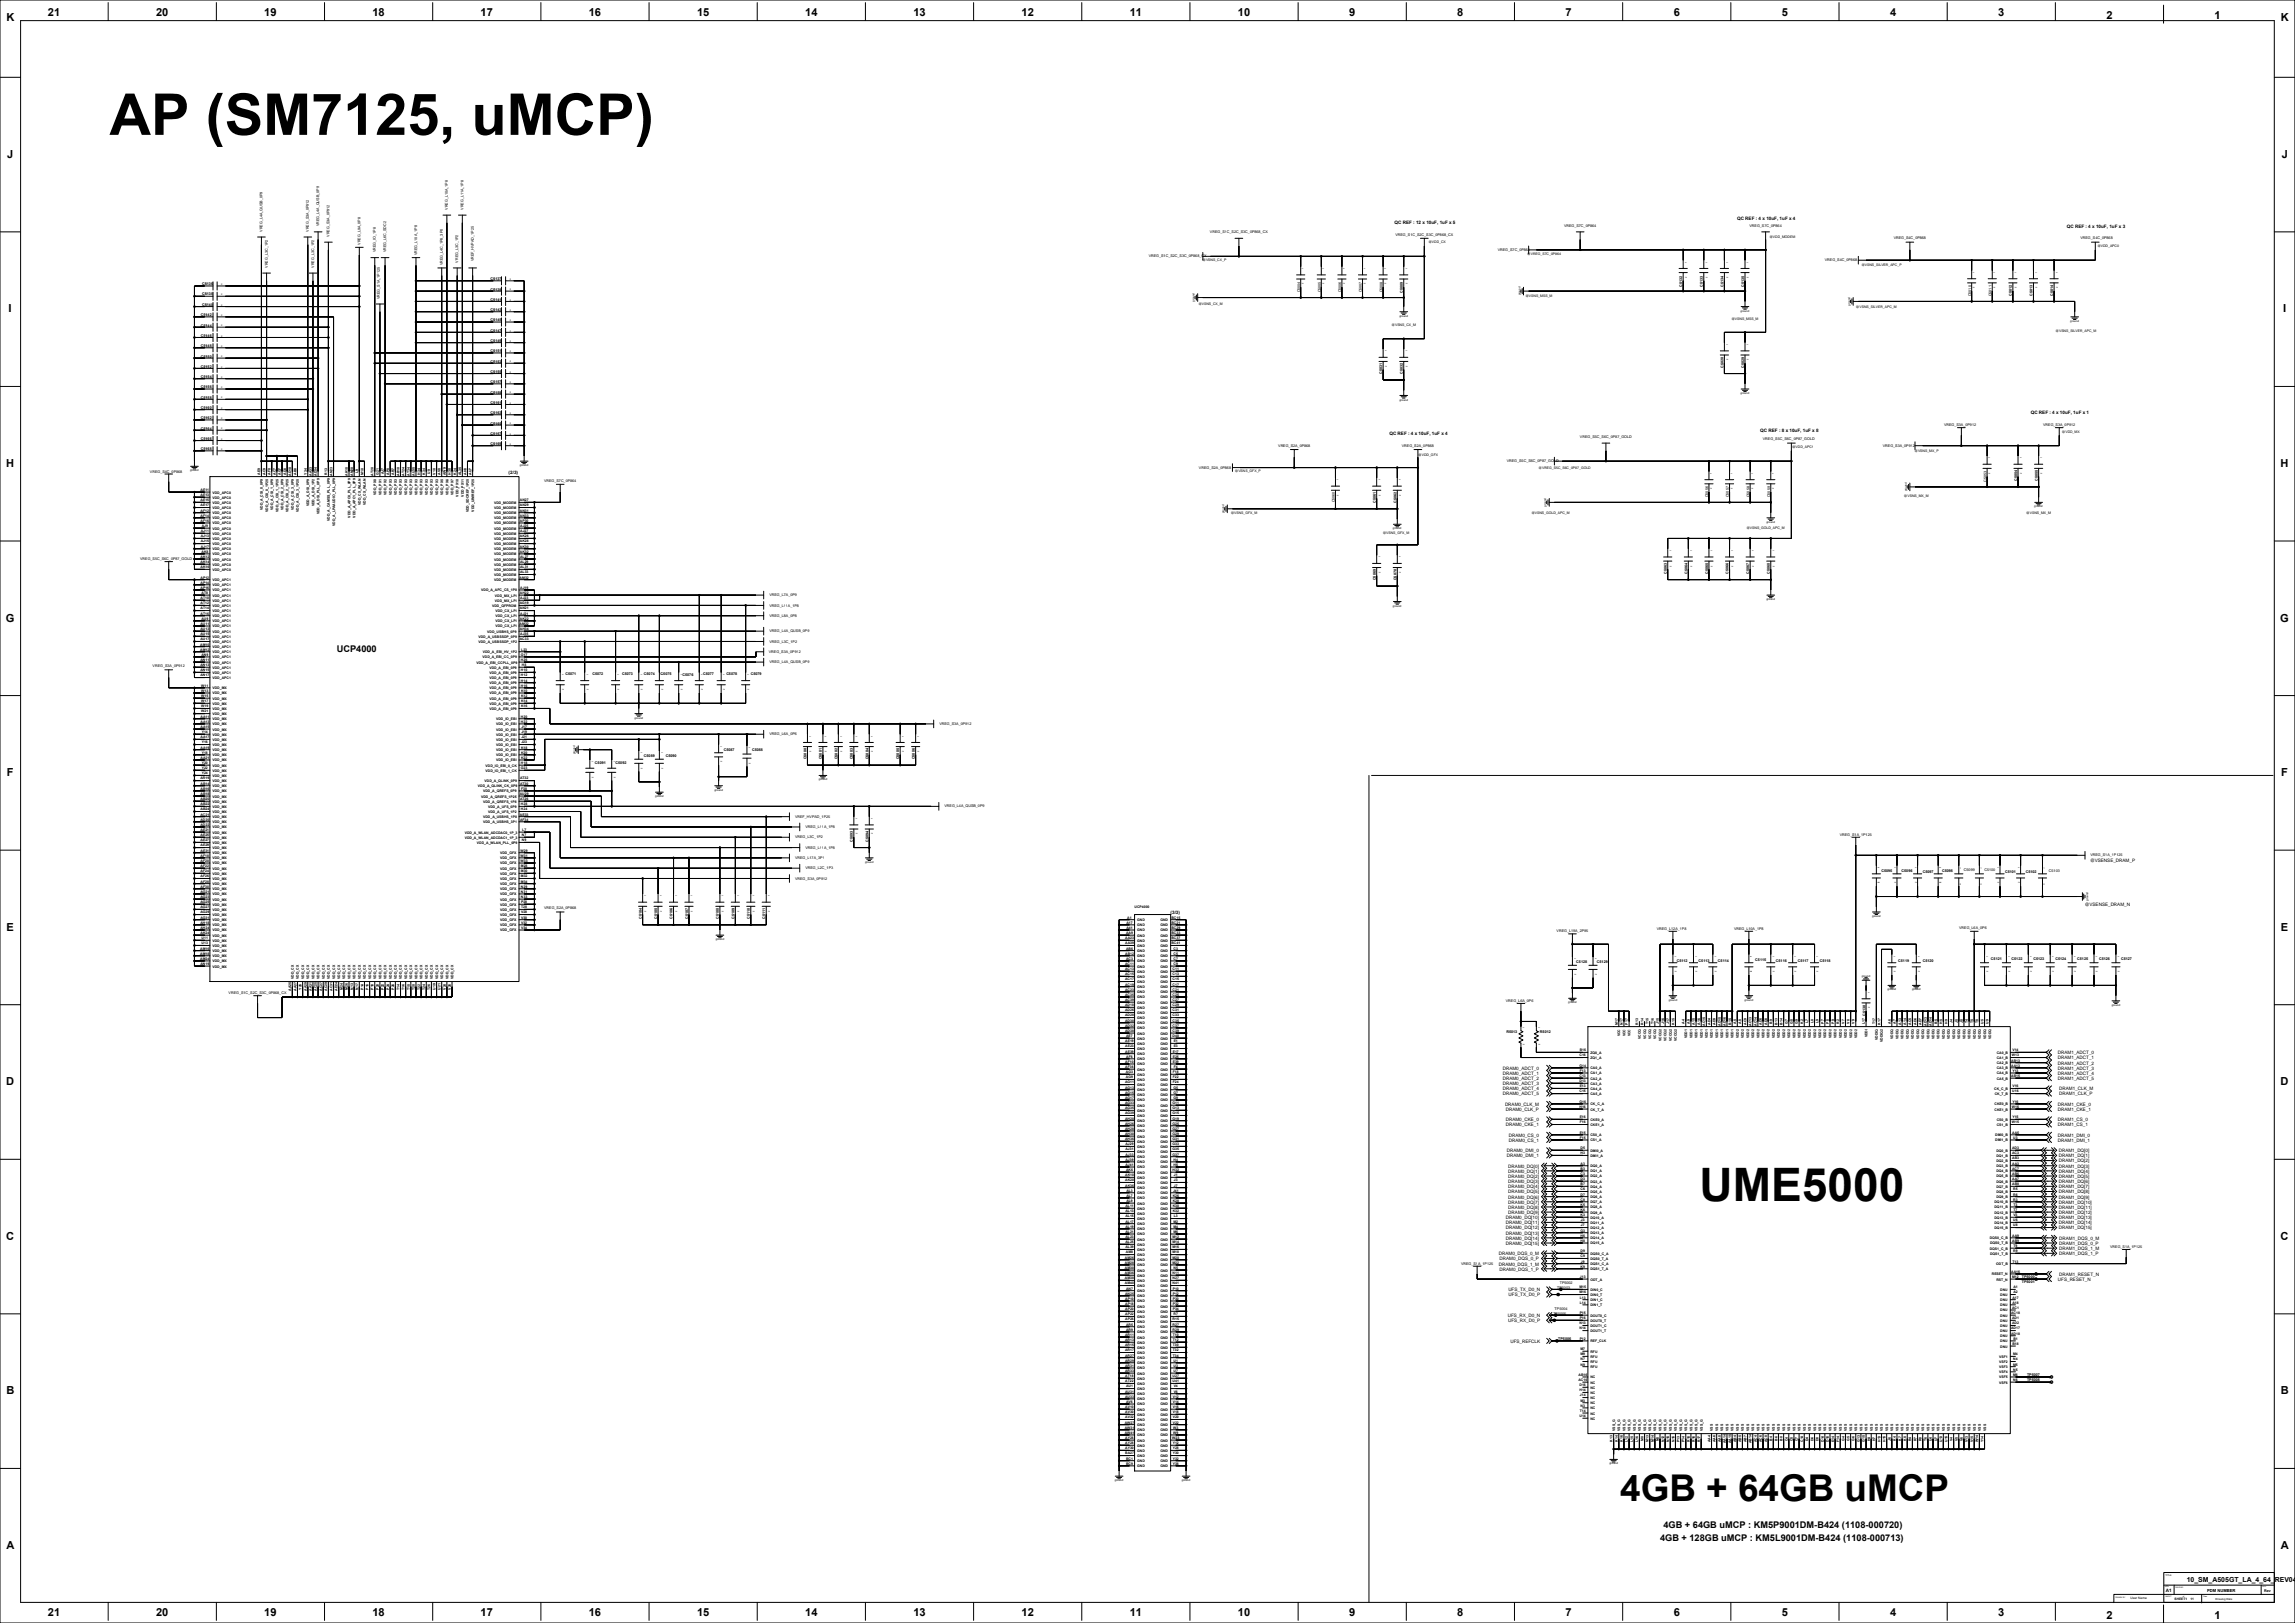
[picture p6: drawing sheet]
<svg xmlns="http://www.w3.org/2000/svg" width="2263mm" height="1600mm" viewBox="0 0 2263 1600" stroke-linecap="round" stroke-linejoin="round" font-family="sans-serif">
<defs><g id="words">
<text font-size="56.8" x="108" y="133">AP (SM7125, uMCP)</text>
<text font-size="45.5" x="1676" y="1184">UME5000</text>
<text font-size="36.4" x="1597" y="1480">4GB + 64GB uMCP</text>
<g font-size="10.9">
<text x="47" y="16">21</text>
<text x="154" y="16">20</text>
<text x="261" y="16">19</text>
<text x="367" y="16">18</text>
<text x="474" y="16">17</text>
<text x="581" y="16">16</text>
<text x="687" y="16">15</text>
<text x="794" y="16">14</text>
<text x="901" y="16">13</text>
<text x="1007" y="16">12</text>
<text x="1114" y="16">11</text>
<text x="1220" y="16">10</text>
<text x="1330" y="16">9</text>
<text x="1437" y="16">8</text>
<text x="1543" y="16">7</text>
<text x="1650" y="16">6</text>
<text x="1757" y="16">5</text>
<text x="1863" y="16">4</text>
<text x="1970" y="16">3</text>
<text x="6" y="21">K</text>
<text x="2077" y="19">2</text>
<text x="2183" y="19">1</text>
<text x="2249" y="21">K</text>
<text x="7" y="156">J</text>
<text x="2250" y="156">J</text>
<text x="8" y="308">I</text>
<text x="2251" y="308">I</text>
<text x="6" y="460">H</text>
<text x="2249" y="460">H</text>
<text x="6" y="613">G</text>
<text x="2248" y="613">G</text>
<text x="7" y="765">F</text>
<text x="2249" y="765">F</text>
<text x="6" y="917">E</text>
<text x="2249" y="917">E</text>
<text x="6" y="1070">D</text>
<text x="2249" y="1070">D</text>
<text x="6" y="1222">C</text>
<text x="2249" y="1222">C</text>
<text x="6" y="1375">B</text>
<text x="2249" y="1375">B</text>
<text x="6" y="1527">A</text>
<text x="2249" y="1527">A</text>
<text x="47" y="1593">21</text>
<text x="154" y="1593">20</text>
<text x="261" y="1593">19</text>
<text x="367" y="1593">18</text>
<text x="474" y="1593">17</text>
<text x="581" y="1593">16</text>
<text x="687" y="1593">15</text>
<text x="794" y="1593">14</text>
<text x="901" y="1593">13</text>
<text x="1007" y="1593">12</text>
<text x="1114" y="1593">11</text>
<text x="1220" y="1593">10</text>
<text x="1330" y="1593">9</text>
<text x="1437" y="1593">8</text>
<text x="1543" y="1593">7</text>
<text x="1650" y="1593">6</text>
<text x="1757" y="1593">5</text>
<text x="1863" y="1593">4</text>
<text x="1970" y="1593">3</text>
<text x="2077" y="1595">2</text>
<text x="2183" y="1595">1</text>
</g>
<g font-size="9.1">
<text x="332" y="643">UCP4000</text>
<text x="1640" y="1506">4GB + 64GB uMCP : KM5P9001DM-B424 (1108-000720)</text>
<text x="1637" y="1519">4GB + 128GB uMCP : KM5L9001DM-B424 (1108-000713)</text>
</g>
<text font-size="6.8" x="2156" y="1559">10_SM_A505GT_LA_4_64_REV04</text>
<g font-size="4.5">
<text x="1375" y="221">QC REF : 12 x 10uF, 1uF x 5</text>
<text x="1713" y="217">QC REF : 4 x 10uF, 1uF x 4</text>
<text x="2038" y="225">QC REF : 4 x 10uF, 1uF x 3</text>
<text x="2002" y="408">QC REF : 4 x 10uF, 1uF x 1</text>
<text x="1736" y="425">QC REF : 8 x 10uF, 1uF x 8</text>
<text x="1370" y="429">QC REF : 4 x 10uF, 1uF x 4</text>
<text x="501" y="467">(2/3)</text>
<text x="2061" y="850">@VSENSE_DRAM_P</text>
<text x="2056" y="893">@VSENSE_DRAM_N</text>
<text x="1154" y="901">(3/3)</text>
<text x="2029" y="1039">DRAM1_ADCT_0</text>
<text x="2029" y="1049">DRAM1_ADCT_2</text>
<text x="2029" y="1044">DRAM1_ADCT_1</text>
<text x="1482" y="1054">DRAM0_ADCT_0</text>
<text x="2029" y="1054">DRAM1_ADCT_3</text>
<text x="1482" y="1060">DRAM0_ADCT_1</text>
<text x="2029" y="1060">DRAM1_ADCT_4</text>
<text x="1482" y="1065">DRAM0_ADCT_2</text>
<text x="2029" y="1065">DRAM1_ADCT_5</text>
<text x="1482" y="1070">DRAM0_ADCT_3</text>
<text x="1482" y="1080">DRAM0_ADCT_5</text>
<text x="1482" y="1075">DRAM0_ADCT_4</text>
<text x="2030" y="1080">DRAM1_CLK_P</text>
<text x="2030" y="1075">DRAM1_CLK_M</text>
<text x="1484" y="1090">DRAM0_CLK_M</text>
<text x="2029" y="1090">DRAM1_CKE_0</text>
<text x="1485" y="1095">DRAM0_CLK_P</text>
<text x="2029" y="1095">DRAM1_CKE_1</text>
<text x="1485" y="1105">DRAM0_CKE_0</text>
<text x="2029" y="1105">DRAM1_CS_0</text>
<text x="1485" y="1110">DRAM0_CKE_1</text>
<text x="2029" y="1110">DRAM1_CS_1</text>
<text x="1488" y="1120">DRAM0_CS_0</text>
<text x="2029" y="1120">DRAM1_DMI_0</text>
<text x="1488" y="1126">DRAM0_CS_1</text>
<text x="2029" y="1126">DRAM1_DMI_1</text>
<text x="1486" y="1136">DRAM0_DMI_0</text>
<text x="2030" y="1136">DRAM1_DQ[0]</text>
<text x="1486" y="1141">DRAM0_DMI_1</text>
<text x="2030" y="1146">DRAM1_DQ[2]</text>
<text x="2030" y="1141">DRAM1_DQ[1]</text>
<text x="1487" y="1151">DRAM0_DQ[0]</text>
<text x="2030" y="1151">DRAM1_DQ[3]</text>
<text x="1487" y="1156">DRAM0_DQ[1]</text>
<text x="2030" y="1156">DRAM1_DQ[4]</text>
<text x="1487" y="1161">DRAM0_DQ[2]</text>
<text x="2030" y="1161">DRAM1_DQ[5]</text>
<text x="1487" y="1166">DRAM0_DQ[3]</text>
<text x="2030" y="1166">DRAM1_DQ[6]</text>
<text x="1487" y="1171">DRAM0_DQ[4]</text>
<text x="2030" y="1171">DRAM1_DQ[7]</text>
<text x="1487" y="1176">DRAM0_DQ[5]</text>
<text x="1487" y="1181">DRAM0_DQ[6]</text>
<text x="2030" y="1176">DRAM1_DQ[8]</text>
<text x="2030" y="1181">DRAM1_DQ[9]</text>
<text x="1487" y="1187">DRAM0_DQ[7]</text>
<text x="2030" y="1187">DRAM1_DQ[10]</text>
<text x="1487" y="1192">DRAM0_DQ[8]</text>
<text x="2030" y="1192">DRAM1_DQ[11]</text>
<text x="1487" y="1197">DRAM0_DQ[9]</text>
<text x="2030" y="1197">DRAM1_DQ[12]</text>
<text x="1485" y="1202">DRAM0_DQ[10]</text>
<text x="2030" y="1202">DRAM1_DQ[13]</text>
<text x="1485" y="1207">DRAM0_DQ[11]</text>
<text x="1485" y="1212">DRAM0_DQ[12]</text>
<text x="2030" y="1207">DRAM1_DQ[14]</text>
<text x="2030" y="1212">DRAM1_DQ[15]</text>
<text x="1485" y="1217">DRAM0_DQ[13]</text>
<text x="1485" y="1222">DRAM0_DQ[14]</text>
<text x="2030" y="1222">DRAM1_DQS_0_M</text>
<text x="1485" y="1227">DRAM0_DQ[15]</text>
<text x="2030" y="1227">DRAM1_DQS_0_P</text>
<text x="2030" y="1232">DRAM1_DQS_1_M</text>
<text x="1478" y="1237">DRAM0_DQS_0_M</text>
<text x="2030" y="1237">DRAM1_DQS_1_P</text>
<text x="1478" y="1247">DRAM0_DQS_1_M</text>
<text x="1479" y="1242">DRAM0_DQS_0_P</text>
<text x="1479" y="1253">DRAM0_DQS_1_P</text>
<text x="2030" y="1258">DRAM1_RESET_N</text>
<text x="2029" y="1263">UFS_RESET_N</text>
<text x="1487" y="1273">UFS_TX_D0_N</text>
<text x="1487" y="1278">UFS_TX_D0_P</text>
<text x="1487" y="1298">UFS_RX_D0_N</text>
<text x="1487" y="1303">UFS_RX_D0_P</text>
<text x="1489" y="1324">UFS_REFCLK</text>
<text x="2135" y="1569">A1</text>
</g>
<text font-size="4.1" x="2176" y="1569">PDM NUMBER</text>
<g font-size="3.6">
<text x="442" y="207" transform="rotate(-90 442 207)">VREG_L10A_1P8</text>
<text x="457" y="207" transform="rotate(-90 457 207)">VREG_L11A_1P8</text>
<text x="315" y="223" transform="rotate(-90 315 223)">VREG_L4A_QUSB_0P9</text>
<text x="1542" y="224">VREG_S7C_0P864</text>
<text x="1725" y="224">VREG_S7C_0P864</text>
<text x="259" y="228" transform="rotate(-90 259 228)">VREG_L4A_QUSB_0P9</text>
<text x="305" y="228" transform="rotate(-90 305 228)">VREG_S3A_0P912</text>
<text x="325" y="233" transform="rotate(-90 325 233)">VREG_S3A_0P912</text>
<text x="1193" y="230">VREG_S1C_S2C_S3C_0P868_CX</text>
<text x="1376" y="232">VREG_S1C_S2C_S3C_0P868_CX</text>
<text x="1867" y="236">VREG_S4C_0P868</text>
<text x="2051" y="236">VREG_S4C_0P868</text>
<text x="355" y="241" transform="rotate(-90 355 241)">VREG_L9A_0P8</text>
<text x="371" y="249" transform="rotate(-90 371 249)">VREG_IO_1P8</text>
<text x="381" y="249" transform="rotate(-90 381 249)">VREG_L6C_SDC2</text>
<text x="411" y="251" transform="rotate(-90 411 251)">VREG_L10A_1P8</text>
<text x="1477" y="247">VREG_S7C_0P864</text>
<text x="467" y="258" transform="rotate(-90 467 258)">VREF_HVPAD_1P25</text>
<text x="1133" y="254">VREG_S1C_S2C_S3C_0P868_CX</text>
<text x="1799" y="258">VREG_S4C_0P868</text>
<text x="264" y="264" transform="rotate(-90 264 264)">VREG_L3C_1P2</text>
<text x="310" y="264" transform="rotate(-90 310 264)">VREG_L3C_1P2</text>
<text x="437" y="262" transform="rotate(-90 437 262)">VREG_L4C_1P8_3P0</text>
<text x="452" y="259" transform="rotate(-90 452 259)">VREG_L3C_1P2</text>
<text x="199" y="281">C5136</text>
<text x="484" y="276">C5137</text>
<text x="484" y="286">C5139</text>
<text x="1659" y="282" transform="rotate(-90 1659 282)">C5132</text>
<text x="1679" y="282" transform="rotate(-90 1679 282)">C5133</text>
<text x="1699" y="282" transform="rotate(-90 1699 282)">C5134</text>
<text x="1720" y="282" transform="rotate(-90 1720 282)">C5135</text>
<text x="199" y="291">C5138</text>
<text x="1282" y="288" transform="rotate(-90 1282 288)">C5004</text>
<text x="1302" y="288" transform="rotate(-90 1302 288)">C5005</text>
<text x="1322" y="288" transform="rotate(-90 1322 288)">C5006</text>
<text x="1343" y="288" transform="rotate(-90 1343 288)">C5007</text>
<text x="1363" y="288" transform="rotate(-90 1363 288)">C5008</text>
<text x="1383" y="289" transform="rotate(-90 1383 289)">C5009</text>
<text x="1943" y="292" transform="rotate(-90 1943 292)">C5010</text>
<text x="1964" y="292" transform="rotate(-90 1964 292)">C5011</text>
<text x="1984" y="291" transform="rotate(-90 1984 291)">C5012</text>
<text x="2004" y="291" transform="rotate(-90 2004 291)">C5013</text>
<text x="2024" y="291" transform="rotate(-90 2024 291)">C5014</text>
<text x="374" y="295" transform="rotate(-90 374 295)">VREG_S1A_1P125</text>
<text x="484" y="297">C5141</text>
<text x="199" y="301">C5140</text>
<text x="198" y="312">C5142</text>
<text x="484" y="307">C5143</text>
<text x="484" y="317">C5145</text>
<text x="198" y="322">C5144</text>
<text x="484" y="327">C5147</text>
<text x="198" y="332">C5146</text>
<text x="484" y="337">C5149</text>
<text x="198" y="342">C5148</text>
<text x="484" y="347">C5151</text>
<text x="198" y="352">C5150</text>
<text x="484" y="358">C5153</text>
<text x="198" y="363">C5152</text>
<text x="1699" y="362" transform="rotate(-90 1699 362)">C5028</text>
<text x="1720" y="362" transform="rotate(-90 1720 362)">C5029</text>
<text x="484" y="368">C5155</text>
<text x="1363" y="369" transform="rotate(-90 1363 369)">C5031</text>
<text x="1383" y="369" transform="rotate(-90 1383 369)">C5032</text>
<text x="198" y="373">C5154</text>
<text x="484" y="378">C5157</text>
<text x="198" y="383">C5156</text>
<text x="484" y="388">C5159</text>
<text x="198" y="393">C5158</text>
<text x="484" y="398">C5161</text>
<text x="198" y="403">C5160</text>
<text x="198" y="413">C5162</text>
<text x="484" y="408">C5163</text>
<text x="484" y="418">C5165</text>
<text x="198" y="424">C5164</text>
<text x="1917" y="420">VREG_S3A_0P912</text>
<text x="2014" y="420">VREG_S3A_0P912</text>
<text x="484" y="429">C5167</text>
<text x="198" y="434">C5166</text>
<text x="1558" y="432">VREG_S5C_S6C_0P87_GOLD</text>
<text x="1738" y="434">VREG_S5C_S6C_0P87_GOLD</text>
<text x="198" y="444">C5168</text>
<text x="484" y="439">C5169</text>
<text x="1260" y="440">VREG_S2A_0P868</text>
<text x="1382" y="440">VREG_S2A_0P868</text>
<text x="1856" y="440">VREG_S3A_0P912</text>
<text x="1486" y="456">VREG_S5C_S6C_0P87_GOLD</text>
<text x="148" y="466">VREG_S4C_0P868</text>
<text x="1182" y="462">VREG_S2A_0P868</text>
<text x="536" y="475">VREG_S7C_0P864</text>
<text x="1959" y="475" transform="rotate(-90 1959 475)">C5053</text>
<text x="1989" y="474" transform="rotate(-90 1989 474)">C5054</text>
<text x="2009" y="474" transform="rotate(-90 2009 474)">C5055</text>
<text x="1684" y="490" transform="rotate(-90 1684 490)">C5056</text>
<text x="1705" y="490" transform="rotate(-90 1705 490)">C5057</text>
<text x="1725" y="490" transform="rotate(-90 1725 490)">C5058</text>
<text x="1745" y="490" transform="rotate(-90 1745 490)">C5059</text>
<text x="1316" y="495" transform="rotate(-90 1316 495)">C5060</text>
<text x="1356" y="496" transform="rotate(-90 1356 496)">C5061</text>
<text x="1377" y="496" transform="rotate(-90 1377 496)">C5062</text>
<text x="138" y="552">VREG_S5C_S6C_0P87_GOLD</text>
<text x="1643" y="566" transform="rotate(-90 1643 566)">C5063</text>
<text x="1664" y="566" transform="rotate(-90 1664 566)">C5064</text>
<text x="1684" y="566" transform="rotate(-90 1684 566)">C5065</text>
<text x="1704" y="566" transform="rotate(-90 1704 566)">C5066</text>
<text x="1725" y="566" transform="rotate(-90 1725 566)">C5067</text>
<text x="1745" y="566" transform="rotate(-90 1745 566)">C5068</text>
<text x="1356" y="572" transform="rotate(-90 1356 572)">C5069</text>
<text x="1377" y="572" transform="rotate(-90 1377 572)">C5070</text>
<text x="759" y="588">VREG_L7A_0P9</text>
<text x="759" y="598">VREG_L11A_1P8</text>
<text x="759" y="608">VREG_L8A_0P8</text>
<text x="759" y="623">VREG_L4A_QUSB_0P9</text>
<text x="759" y="633">VREG_L3C_1P2</text>
<text x="758" y="644">VREG_S3A_0P912</text>
<text x="759" y="654">VREG_L4A_QUSB_0P9</text>
<text x="151" y="658">VREG_S3A_0P912</text>
<text x="557" y="666">C5071</text>
<text x="584" y="666">C5072</text>
<text x="613" y="666">C5073</text>
<text x="635" y="666">C5074</text>
<text x="651" y="666">C5075</text>
<text x="693" y="666">C5077</text>
<text x="716" y="666">C5078</text>
<text x="740" y="666">C5079</text>
<text x="673" y="666">C5076</text>
<text x="926" y="715">VREG_S3A_0P912</text>
<text x="759" y="725">VREG_L6A_0P6</text>
<text x="714" y="741">C5087</text>
<text x="742" y="741">C5088</text>
<text x="635" y="746">C5089</text>
<text x="656" y="746">C5090</text>
<text x="795" y="748" transform="rotate(-90 795 748)">C5080</text>
<text x="810" y="748" transform="rotate(-90 810 748)">C5081</text>
<text x="826" y="748" transform="rotate(-90 826 748)">C5082</text>
<text x="841" y="748" transform="rotate(-90 841 748)">C5083</text>
<text x="856" y="748" transform="rotate(-90 856 748)">C5084</text>
<text x="887" y="748" transform="rotate(-90 887 748)">C5085</text>
<text x="902" y="748" transform="rotate(-90 902 748)">C5086</text>
<text x="587" y="753">C5091</text>
<text x="607" y="753">C5092</text>
<text x="931" y="796">VREG_L4A_QUSB_0P9</text>
<text x="784" y="806">VREF_HVPAD_1P25</text>
<text x="794" y="816">VREG_L11A_1P8</text>
<text x="784" y="826">VREG_L3C_1P2</text>
<text x="1814" y="824">VREG_S1A_1P125</text>
<text x="841" y="830" transform="rotate(-90 841 830)">C5093</text>
<text x="856" y="830" transform="rotate(-90 856 830)">C5094</text>
<text x="794" y="837">VREG_L11A_1P8</text>
<text x="2061" y="844">VREG_S1A_1P125</text>
<text x="784" y="847">VREG_L17A_3P1</text>
<text x="794" y="857">VREG_L2C_1P3</text>
<text x="1855" y="860">C5095</text>
<text x="1875" y="860">C5096</text>
<text x="1896" y="860">C5097</text>
<text x="1915" y="860">C5098</text>
<text x="1936" y="859">C5099</text>
<text x="1957" y="859">C5100</text>
<text x="1977" y="860">C5101</text>
<text x="1997" y="860">C5102</text>
<text x="2020" y="860">C5103</text>
<text x="784" y="867">VREG_S3A_0P912</text>
<text x="537" y="896">VREG_S2A_0P868</text>
<text x="633" y="906" transform="rotate(-90 633 906)">C5104</text>
<text x="648" y="906" transform="rotate(-90 648 906)">C5105</text>
<text x="663" y="906" transform="rotate(-90 663 906)">C5106</text>
<text x="678" y="906" transform="rotate(-90 678 906)">C5107</text>
<text x="709" y="906" transform="rotate(-90 709 906)">C5108</text>
<text x="724" y="906" transform="rotate(-90 724 906)">C5109</text>
<text x="739" y="906" transform="rotate(-90 739 906)">C5110</text>
<text x="755" y="906" transform="rotate(-90 755 906)">C5111</text>
<text x="1633" y="917">VREG_L12A_1P8</text>
<text x="1710" y="917">VREG_L10A_1P8</text>
<text x="1932" y="915">VREG_L6A_0P6</text>
<text x="1535" y="919">VREG_L19A_2P95</text>
<text x="1653" y="948">C5112</text>
<text x="1675" y="948">C5113</text>
<text x="1694" y="948">C5114</text>
<text x="1731" y="948">C5115</text>
<text x="1751" y="948">C5116</text>
<text x="1773" y="948">C5117</text>
<text x="1794" y="948">C5118</text>
<text x="1872" y="948">C5119</text>
<text x="1896" y="948">C5120</text>
<text x="1963" y="947">C5121</text>
<text x="1983" y="947">C5122</text>
<text x="2005" y="947">C5123</text>
<text x="2026" y="947">C5124</text>
<text x="2048" y="947">C5125</text>
<text x="2070" y="947">C5126</text>
<text x="2091" y="947">C5127</text>
<text x="1554" y="949">C5128</text>
<text x="1574" y="949">C5129</text>
<text x="225" y="980">VREG_S1C_S2C_S3C_0P868_CX</text>
<text x="1485" y="988">VREG_L6A_0P6</text>
<text x="1839" y="1001" transform="rotate(-90 1839 1001)">C5130</text>
<text x="1485" y="1018">R5013</text>
<text x="1518" y="1018">R5012</text>
<text x="2080" y="1230">VREG_S1A_1P125</text>
<text x="1441" y="1247">VREG_S1A_1P125</text>
<text x="1993" y="1260">TP5000</text>
<text x="1538" y="1266">TP5002</text>
<text x="1993" y="1265">TP5001</text>
<text x="1535" y="1271">TP5003</text>
<text x="1533" y="1291">TP5004</text>
<text x="1532" y="1296">TP5005</text>
<text x="1536" y="1321">TP5006</text>
<text x="1999" y="1356">TP5007</text>
<text x="1999" y="1361">TP5008</text>
<text x="2232" y="1569">Rev</text>
</g>
<g font-size="3.4">
<text x="1408" y="240">@VDD_CX</text>
<text x="1745" y="235">@VDD_MODEM</text>
<text x="2068" y="244">@VDD_APC0</text>
<text x="1506" y="251">@VREG_S7C_0P864</text>
<text x="1186" y="258">@VSNS_CX_P</text>
<text x="1835" y="263">@VSNS_SILVER_APC_P</text>
<text x="1504" y="293">@VSNS_MSS_M</text>
<text x="1182" y="301">@VSNS_CX_M</text>
<text x="1830" y="303">@VSNS_SILVER_APC_M</text>
<text x="1707" y="316">@VSNS_MSS_M</text>
<text x="1372" y="321">@VSNS_CX_M</text>
<text x="2027" y="327">@VSNS_SILVER_APC_M</text>
<text x="2033" y="426">@VDD_MX</text>
<text x="1767" y="442">@VDD_APC1</text>
<text x="1398" y="449">@VDD_GFX</text>
<text x="1888" y="445">@VSNS_MX_P</text>
<text x="1517" y="462">@VREG_S5C_S6C_0P87_GOLD</text>
<text x="257" y="468" transform="rotate(-90 257 468)">AE9</text>
<text x="267" y="468" transform="rotate(-90 267 468)">AF8</text>
<text x="292" y="468" transform="rotate(-90 292 468)">AB8</text>
<text x="302" y="468" transform="rotate(-90 302 468)">Y34</text>
<text x="323" y="468" transform="rotate(-90 323 468)">R13</text>
<text x="353" y="467" transform="rotate(-90 353 467)">L9</text>
<text x="373" y="468" transform="rotate(-90 373 468)">G21</text>
<text x="379" y="468" transform="rotate(-90 379 468)">AJ7</text>
<text x="384" y="468" transform="rotate(-90 384 468)">AP8</text>
<text x="414" y="468" transform="rotate(-90 414 468)">H34</text>
<text x="419" y="468" transform="rotate(-90 419 468)">K34</text>
<text x="424" y="467" transform="rotate(-90 424 467)">U9</text>
<text x="429" y="468" transform="rotate(-90 429 468)">V10</text>
<text x="434" y="468" transform="rotate(-90 434 468)">AV8</text>
<text x="445" y="468" transform="rotate(-90 445 468)">H30</text>
<text x="450" y="468" transform="rotate(-90 450 468)">K24</text>
<text x="1217" y="466">@VSNS_GFX_P</text>
<text x="262" y="468" transform="rotate(-90 262 468)">AC9</text>
<text x="272" y="468" transform="rotate(-90 272 468)">AC7</text>
<text x="277" y="468" transform="rotate(-90 277 468)">AG7</text>
<text x="282" y="468" transform="rotate(-90 282 468)">AD8</text>
<text x="287" y="469" transform="rotate(-90 287 469)">AD10</text>
<text x="307" y="469" transform="rotate(-90 307 469)">AA33</text>
<text x="313" y="469" transform="rotate(-90 313 469)">AD34</text>
<text x="328" y="469" transform="rotate(-90 328 469)">AN23</text>
<text x="343" y="469" transform="rotate(-90 343 469)">AK18</text>
<text x="348" y="469" transform="rotate(-90 348 469)">AM20</text>
<text x="358" y="468" transform="rotate(-90 358 468)">M10</text>
<text x="368" y="469" transform="rotate(-90 368 469)">AT28</text>
<text x="389" y="468" transform="rotate(-90 389 468)">AR7</text>
<text x="394" y="469" transform="rotate(-90 394 469)">AB10</text>
<text x="399" y="469" transform="rotate(-90 399 469)">AT24</text>
<text x="404" y="469" transform="rotate(-90 404 469)">AT34</text>
<text x="409" y="469" transform="rotate(-90 409 469)">AU35</text>
<text x="439" y="468" transform="rotate(-90 439 468)">AW9</text>
<text x="455" y="469" transform="rotate(-90 455 469)">AL35</text>
<text x="460" y="468" transform="rotate(-90 460 468)">AH8</text>
<text x="465" y="468" transform="rotate(-90 465 468)">AU7</text>
<text x="198" y="484">AE11</text>
<text x="198" y="489">AE13</text>
<text x="210" y="486">VDD_APC0</text>
<text x="210" y="492">VDD_APC0</text>
<text x="371" y="488" transform="rotate(-90 371 488)">VDD_PX0</text>
<text x="376" y="488" transform="rotate(-90 376 488)">VDD_PX1</text>
<text x="381" y="488" transform="rotate(-90 381 488)">VDD_PX2</text>
<text x="386" y="488" transform="rotate(-90 386 488)">VDD_PX3</text>
<text x="391" y="488" transform="rotate(-90 391 488)">VDD_PX3</text>
<text x="396" y="488" transform="rotate(-90 396 488)">VDD_PX3</text>
<text x="401" y="488" transform="rotate(-90 401 488)">VDD_PX3</text>
<text x="406" y="488" transform="rotate(-90 406 488)">VDD_PX3</text>
<text x="412" y="488" transform="rotate(-90 412 488)">VDD_PX3</text>
<text x="417" y="488" transform="rotate(-90 417 488)">VDD_PX3</text>
<text x="422" y="488" transform="rotate(-90 422 488)">VDD_PX3</text>
<text x="427" y="488" transform="rotate(-90 427 488)">VDD_PX3</text>
<text x="432" y="488" transform="rotate(-90 432 488)">VDD_PX3</text>
<text x="437" y="488" transform="rotate(-90 437 488)">VDD_PX5</text>
<text x="442" y="488" transform="rotate(-90 442 488)">VDD_PX6</text>
<text x="447" y="488" transform="rotate(-90 447 488)">VDD_PX7</text>
<text x="452" y="490" transform="rotate(-90 452 490)">VDD_PX10</text>
<text x="457" y="490" transform="rotate(-90 457 490)">VDD_PX11</text>
<text x="1877" y="490">@VSNS_MX_M</text>
<text x="198" y="494">AE15</text>
<text x="210" y="497">VDD_APC0</text>
<text x="356" y="498" transform="rotate(-90 356 498)">VDD_CX_WLAN</text>
<text x="361" y="498" transform="rotate(-90 361 498)">VDD_CX_WLAN</text>
<text x="487" y="497">VDD_MODEM</text>
<text x="513" y="494">AN27</text>
<text x="198" y="499">AE17</text>
<text x="210" y="502">VDD_APC0</text>
<text x="259" y="503" transform="rotate(-90 259 503)">VDD_A_CSI_0_0P9</text>
<text x="269" y="503" transform="rotate(-90 269 503)">VDD_A_CSI_1_0P9</text>
<text x="280" y="503" transform="rotate(-90 280 503)">VDD_A_CSI_2_0P9</text>
<text x="290" y="503" transform="rotate(-90 290 503)">VDD_A_CSI_3_0P9</text>
<text x="305" y="499" transform="rotate(-90 305 499)">VDD_A_DSI_0P9</text>
<text x="310" y="499" transform="rotate(-90 310 499)">VDD_A_DSI_1P2</text>
<text x="487" y="502">VDD_MODEM</text>
<text x="513" y="499">AN29</text>
<text x="198" y="509">AF14</text>
<text x="198" y="504">AF12</text>
<text x="210" y="507">VDD_APC0</text>
<text x="264" y="505" transform="rotate(-90 264 505)">VDD_A_CSI_0_1P25</text>
<text x="274" y="505" transform="rotate(-90 274 505)">VDD_A_CSI_1_1P25</text>
<text x="285" y="505" transform="rotate(-90 285 505)">VDD_A_CSI_2_1P25</text>
<text x="295" y="505" transform="rotate(-90 295 505)">VDD_A_CSI_3_1P25</text>
<text x="315" y="507" transform="rotate(-90 315 507)">VDD_A_DSI_PLL_0P9</text>
<text x="462" y="505" transform="rotate(-90 462 505)">VDD_SDCREF_1P25</text>
<text x="467" y="504" transform="rotate(-90 467 504)">VDD_UIMREF_1P25</text>
<text x="487" y="507">VDD_MODEM</text>
<text x="513" y="504">AN31</text>
<text x="513" y="509">AN33</text>
<text x="1213" y="506">@VSNS_GFX_M</text>
<text x="1510" y="506">@VSNS_GOLD_APC_M</text>
<text x="1998" y="506">@VSNS_MX_M</text>
<text x="198" y="514">AF16</text>
<text x="210" y="512">VDD_APC0</text>
<text x="325" y="513" transform="rotate(-90 325 513)">VDD_A_CAMSS_PLL_0P9</text>
<text x="346" y="510" transform="rotate(-90 346 510)">VDD_A_APC0_PLL_0P9</text>
<text x="351" y="510" transform="rotate(-90 351 510)">VDD_A_APC1_PLL_0P9</text>
<text x="487" y="512">VDD_MODEM</text>
<text x="513" y="514">AP30</text>
<text x="199" y="519">AJ9</text>
<text x="210" y="517">VDD_APC0</text>
<text x="330" y="519" transform="rotate(-90 330 519)">VDD_A_LPAAUDIO_PLL_0P9</text>
<text x="487" y="517">VDD_MODEM</text>
<text x="513" y="519">AJ25</text>
<text x="1722" y="522">@VSNS_GOLD_APC_M</text>
<text x="198" y="525">AJ11</text>
<text x="210" y="522">VDD_APC0</text>
<text x="210" y="527">VDD_APC0</text>
<text x="487" y="527">VDD_MODEM</text>
<text x="487" y="522">VDD_MODEM</text>
<text x="513" y="525">AJ27</text>
<text x="1363" y="527">@VSNS_GFX_M</text>
<text x="198" y="530">AJ13</text>
<text x="210" y="532">VDD_APC0</text>
<text x="487" y="532">VDD_MODEM</text>
<text x="513" y="530">AK26</text>
<text x="198" y="535">AJ15</text>
<text x="198" y="540">AJ17</text>
<text x="210" y="537">VDD_APC0</text>
<text x="487" y="537">VDD_MODEM</text>
<text x="513" y="540">AK30</text>
<text x="513" y="535">AK28</text>
<text x="199" y="545">AK8</text>
<text x="210" y="542">VDD_APC0</text>
<text x="487" y="542">VDD_MODEM</text>
<text x="513" y="545">AK32</text>
<text x="198" y="550">AK12</text>
<text x="210" y="547">VDD_APC0</text>
<text x="487" y="547">VDD_MODEM</text>
<text x="513" y="550">AL27</text>
<text x="198" y="555">AK14</text>
<text x="210" y="558">VDD_APC0</text>
<text x="210" y="553">VDD_APC0</text>
<text x="487" y="553">VDD_MODEM</text>
<text x="487" y="558">VDD_MODEM</text>
<text x="513" y="555">AL29</text>
<text x="198" y="560">AK16</text>
<text x="210" y="563">VDD_APC0</text>
<text x="487" y="563">VDD_MODEM</text>
<text x="513" y="560">AL31</text>
<text x="487" y="568">VDD_MODEM</text>
<text x="513" y="565">AL33</text>
<text x="198" y="575">AP14</text>
<text x="198" y="570">AP12</text>
<text x="210" y="573">VDD_APC1</text>
<text x="487" y="573">VDD_MODEM</text>
<text x="512" y="570">AM32</text>
<text x="198" y="580">AP16</text>
<text x="210" y="578">VDD_APC1</text>
<text x="513" y="580">AJ19</text>
<text x="199" y="586">AT8</text>
<text x="210" y="583">VDD_APC1</text>
<text x="474" y="583">VDD_A_APC_CS_1P8</text>
<text x="513" y="586">AH22</text>
<text x="198" y="591">AT10</text>
<text x="210" y="588">VDD_APC1</text>
<text x="210" y="593">VDD_APC1</text>
<text x="488" y="588">VDD_MX_LPI</text>
<text x="488" y="593">VDD_MX_LPI</text>
<text x="513" y="591">AJ23</text>
<text x="198" y="596">AT12</text>
<text x="210" y="598">VDD_APC1</text>
<text x="485" y="598">VDD_QFPROM</text>
<text x="512" y="596">AG19</text>
<text x="198" y="601">AT14</text>
<text x="198" y="606">AT16</text>
<text x="210" y="603">VDD_APC1</text>
<text x="488" y="603">VDD_CX_LPI</text>
<text x="513" y="601">AN21</text>
<text x="513" y="606">AJ21</text>
<text x="199" y="611">AU9</text>
<text x="210" y="608">VDD_APC1</text>
<text x="488" y="608">VDD_CX_LPI</text>
<text x="513" y="611">AK22</text>
<text x="198" y="616">AU11</text>
<text x="210" y="613">VDD_APC1</text>
<text x="488" y="613">VDD_CX_LPI</text>
<text x="512" y="616">AM22</text>
<text x="198" y="621">AU13</text>
<text x="210" y="619">VDD_APC1</text>
<text x="210" y="624">VDD_APC1</text>
<text x="480" y="624">VDD_USBHS_0P9</text>
<text x="488" y="619">VDD_CX_LPI</text>
<text x="513" y="621">AH34</text>
<text x="198" y="626">AU15</text>
<text x="210" y="629">VDD_APC1</text>
<text x="472" y="629">VDD_A_USBSSDP_0P9</text>
<text x="513" y="626">AJ35</text>
<text x="198" y="631">AU17</text>
<text x="210" y="634">VDD_APC1</text>
<text x="472" y="634">VDD_A_USBSSDP_1P2</text>
<text x="513" y="631">AC33</text>
<text x="197" y="641">AM12</text>
<text x="197" y="636">AM10</text>
<text x="210" y="639">VDD_APC1</text>
<text x="514" y="641">L23</text>
<text x="199" y="646">AN9</text>
<text x="210" y="644">VDD_APC1</text>
<text x="476" y="644">VDD_A_EBI_HV_1P2</text>
<text x="514" y="646">G17</text>
<text x="198" y="652">AN11</text>
<text x="210" y="649">VDD_APC1</text>
<text x="476" y="649">VDD_A_EBI_CC_0P9</text>
<text x="514" y="652">H26</text>
<text x="198" y="657">AN13</text>
<text x="210" y="654">VDD_APC1</text>
<text x="210" y="659">VDD_APC1</text>
<text x="470" y="654">VDD_A_EBI_CCPLL_0P9</text>
<text x="483" y="659">VDD_A_EBI_0P9</text>
<text x="515" y="657">H8</text>
<text x="198" y="662">AN15</text>
<text x="210" y="664">VDD_APC1</text>
<text x="483" y="664">VDD_A_EBI_0P9</text>
<text x="514" y="662">H10</text>
<text x="198" y="667">AN17</text>
<text x="210" y="669">VDD_APC1</text>
<text x="483" y="669">VDD_A_EBI_0P9</text>
<text x="514" y="667">H12</text>
<text x="514" y="672">H14</text>
<text x="198" y="677">W11</text>
<text x="483" y="674">VDD_A_EBI_0P9</text>
<text x="514" y="677">H16</text>
<text x="198" y="682">W13</text>
<text x="210" y="679">VDD_MX</text>
<text x="483" y="679">VDD_A_EBI_0P9</text>
<text x="514" y="682">K10</text>
<text x="198" y="687">W15</text>
<text x="210" y="685">VDD_MX</text>
<text x="210" y="690">VDD_MX</text>
<text x="483" y="685">VDD_A_EBI_0P9</text>
<text x="483" y="690">VDD_A_EBI_0P9</text>
<text x="514" y="687">K12</text>
<text x="198" y="692">W17</text>
<text x="210" y="695">VDD_MX</text>
<text x="483" y="695">VDD_A_EBI_0P9</text>
<text x="514" y="692">K14</text>
<text x="198" y="697">W19</text>
<text x="210" y="700">VDD_MX</text>
<text x="483" y="700">VDD_A_EBI_0P9</text>
<text x="514" y="697">K16</text>
<text x="198" y="707">AA11</text>
<text x="198" y="702">W21</text>
<text x="210" y="705">VDD_MX</text>
<text x="514" y="707">H20</text>
<text x="198" y="712">AA13</text>
<text x="210" y="710">VDD_MX</text>
<text x="489" y="710">VDD_IO_EBI</text>
<text x="514" y="712">H22</text>
<text x="198" y="718">AA15</text>
<text x="210" y="715">VDD_MX</text>
<text x="489" y="715">VDD_IO_EBI</text>
<text x="514" y="718">J17</text>
<text x="199" y="723">Y14</text>
<text x="210" y="720">VDD_MX</text>
<text x="210" y="725">VDD_MX</text>
<text x="489" y="720">VDD_IO_EBI</text>
<text x="489" y="725">VDD_IO_EBI</text>
<text x="514" y="723">J19</text>
<text x="198" y="728">AA17</text>
<text x="210" y="730">VDD_MX</text>
<text x="489" y="730">VDD_IO_EBI</text>
<text x="514" y="728">J21</text>
<text x="198" y="738">AA19</text>
<text x="199" y="733">Y16</text>
<text x="210" y="735">VDD_MX</text>
<text x="489" y="735">VDD_IO_EBI</text>
<text x="514" y="738">K18</text>
<text x="514" y="733">J23</text>
<text x="199" y="743">Y18</text>
<text x="210" y="740">VDD_MX</text>
<text x="489" y="740">VDD_IO_EBI</text>
<text x="514" y="743">K20</text>
<text x="198" y="748">AA21</text>
<text x="210" y="746">VDD_MX</text>
<text x="489" y="746">VDD_IO_EBI</text>
<text x="514" y="748">K22</text>
<text x="199" y="753">Y20</text>
<text x="210" y="751">VDD_MX</text>
<text x="210" y="756">VDD_MX</text>
<text x="479" y="756">VDD_IO_EBI_0_CK</text>
<text x="489" y="751">VDD_IO_EBI</text>
<text x="514" y="753">H18</text>
<text x="199" y="758">Y22</text>
<text x="210" y="761">VDD_MX</text>
<text x="479" y="761">VDD_IO_EBI_1_CK</text>
<text x="514" y="758">G23</text>
<text x="199" y="763">Y24</text>
<text x="210" y="766">VDD_MX</text>
<text x="198" y="768">AR19</text>
<text x="198" y="773">AB14</text>
<text x="210" y="771">VDD_MX</text>
<text x="478" y="771">VDD_A_QLINK_0P9</text>
<text x="513" y="773">AT30</text>
<text x="513" y="768">AT32</text>
<text x="198" y="779">AB16</text>
<text x="210" y="776">VDD_MX</text>
<text x="471" y="776">VDD_A_QLINK_CK_0P9</text>
<text x="514" y="779">F38</text>
<text x="198" y="784">AB18</text>
<text x="210" y="781">VDD_MX</text>
<text x="476" y="781">VDD_A_QREFS_0P9</text>
<text x="513" y="784">AU29</text>
<text x="198" y="789">AB20</text>
<text x="210" y="786">VDD_MX</text>
<text x="210" y="791">VDD_MX</text>
<text x="474" y="786">VDD_A_QREFS_1P25</text>
<text x="476" y="791">VDD_A_QREFS_1P8</text>
<text x="513" y="789">AT26</text>
<text x="198" y="794">AB22</text>
<text x="210" y="796">VDD_MX</text>
<text x="481" y="796">VDD_A_UFS_0P9</text>
<text x="514" y="794">H28</text>
<text x="198" y="804">AC21</text>
<text x="198" y="799">AB24</text>
<text x="210" y="801">VDD_MX</text>
<text x="481" y="801">VDD_A_UFS_1P2</text>
<text x="513" y="804">AE33</text>
<text x="514" y="799">H24</text>
<text x="198" y="809">AD20</text>
<text x="210" y="806">VDD_MX</text>
<text x="476" y="806">VDD_A_USBHS_1P8</text>
<text x="513" y="809">AF34</text>
<text x="198" y="814">AD22</text>
<text x="210" y="812">VDD_MX</text>
<text x="476" y="812">VDD_A_USBHS_3P1</text>
<text x="198" y="819">AE21</text>
<text x="210" y="817">VDD_MX</text>
<text x="210" y="822">VDD_MX</text>
<text x="458" y="822">VDD_A_WLAN_ADCDAC0_1P_3</text>
<text x="515" y="819">L7</text>
<text x="198" y="824">AE25</text>
<text x="210" y="827">VDD_MX</text>
<text x="458" y="827">VDD_A_WLAN_ADCDAC1_1P_3</text>
<text x="515" y="824">N7</text>
<text x="198" y="829">AE27</text>
<text x="210" y="832">VDD_MX</text>
<text x="470" y="832">VDD_A_WLAN_PLL_0P9</text>
<text x="515" y="829">N9</text>
<text x="198" y="839">AE31</text>
<text x="198" y="834">AE29</text>
<text x="210" y="837">VDD_MX</text>
<text x="513" y="839">W29</text>
<text x="198" y="845">AF18</text>
<text x="210" y="842">VDD_MX</text>
<text x="493" y="842">VDD_GFX</text>
<text x="513" y="845">W31</text>
<text x="198" y="850">AF20</text>
<text x="210" y="847">VDD_MX</text>
<text x="493" y="847">VDD_GFX</text>
<text x="513" y="850">W33</text>
<text x="198" y="855">AF22</text>
<text x="210" y="857">VDD_MX</text>
<text x="210" y="852">VDD_MX</text>
<text x="493" y="852">VDD_GFX</text>
<text x="493" y="857">VDD_GFX</text>
<text x="513" y="855">M28</text>
<text x="198" y="860">AF24</text>
<text x="210" y="862">VDD_MX</text>
<text x="493" y="862">VDD_GFX</text>
<text x="513" y="860">M30</text>
<text x="198" y="870">AF28</text>
<text x="198" y="865">AF26</text>
<text x="210" y="867">VDD_MX</text>
<text x="493" y="867">VDD_GFX</text>
<text x="513" y="870">M34</text>
<text x="513" y="865">M32</text>
<text x="198" y="875">AF30</text>
<text x="210" y="872">VDD_MX</text>
<text x="493" y="872">VDD_GFX</text>
<text x="514" y="875">N29</text>
<text x="198" y="880">AG21</text>
<text x="210" y="878">VDD_MX</text>
<text x="493" y="878">VDD_GFX</text>
<text x="514" y="880">N31</text>
<text x="198" y="885">AG23</text>
<text x="210" y="883">VDD_MX</text>
<text x="210" y="888">VDD_MX</text>
<text x="493" y="883">VDD_GFX</text>
<text x="493" y="888">VDD_GFX</text>
<text x="514" y="885">N33</text>
<text x="198" y="890">AG25</text>
<text x="210" y="893">VDD_MX</text>
<text x="493" y="893">VDD_GFX</text>
<text x="514" y="890">P28</text>
<text x="198" y="895">AG27</text>
<text x="210" y="898">VDD_MX</text>
<text x="493" y="898">VDD_GFX</text>
<text x="514" y="895">T28</text>
<text x="1119" y="895">UCP4000</text>
<text x="198" y="900">AG29</text>
<text x="198" y="905">AG31</text>
<text x="210" y="903">VDD_MX</text>
<text x="493" y="903">VDD_GFX</text>
<text x="514" y="905">V30</text>
<text x="514" y="900">V28</text>
<text x="1111" y="905">A1</text>
<text x="1155" y="905">BC15</text>
<text x="198" y="911">AH18</text>
<text x="210" y="908">VDD_MX</text>
<text x="493" y="908">VDD_GFX</text>
<text x="514" y="911">V32</text>
<text x="1111" y="911">A17</text>
<text x="1121" y="908">GND</text>
<text x="1144" y="908">GND</text>
<text x="1155" y="911">BC21</text>
<text x="198" y="916">AH24</text>
<text x="210" y="913">VDD_MX</text>
<text x="493" y="913">VDD_GFX</text>
<text x="514" y="916">V34</text>
<text x="1111" y="916">A41</text>
<text x="1121" y="913">GND</text>
<text x="1144" y="913">GND</text>
<text x="1155" y="916">BC29</text>
<text x="198" y="921">AK24</text>
<text x="210" y="923">VDD_MX</text>
<text x="210" y="918">VDD_MX</text>
<text x="493" y="918">VDD_GFX</text>
<text x="1110" y="921">AA9</text>
<text x="1121" y="923">GND</text>
<text x="1121" y="918">GND</text>
<text x="1144" y="918">GND</text>
<text x="1144" y="923">GND</text>
<text x="1155" y="921">BC33</text>
<text x="199" y="926">U11</text>
<text x="210" y="928">VDD_MX</text>
<text x="1109" y="926">AA23</text>
<text x="1121" y="928">GND</text>
<text x="1144" y="928">GND</text>
<text x="1155" y="926">BC37</text>
<text x="197" y="936">AM16</text>
<text x="199" y="931">U13</text>
<text x="210" y="933">VDD_MX</text>
<text x="1109" y="931">AA39</text>
<text x="1110" y="936">AB6</text>
<text x="1121" y="933">GND</text>
<text x="1144" y="933">GND</text>
<text x="1155" y="931">BC41</text>
<text x="1157" y="936">C3</text>
<text x="197" y="941">AM18</text>
<text x="210" y="938">VDD_MX</text>
<text x="1109" y="941">AB12</text>
<text x="1121" y="938">GND</text>
<text x="1144" y="938">GND</text>
<text x="1157" y="941">C5</text>
<text x="197" y="946">AM24</text>
<text x="210" y="944">VDD_MX</text>
<text x="1110" y="946">AC3</text>
<text x="1121" y="944">GND</text>
<text x="1144" y="944">GND</text>
<text x="1157" y="946">C7</text>
<text x="198" y="951">AN19</text>
<text x="210" y="954">VDD_MX</text>
<text x="210" y="949">VDD_MX</text>
<text x="1109" y="951">AC11</text>
<text x="1121" y="949">GND</text>
<text x="1121" y="954">GND</text>
<text x="1144" y="954">GND</text>
<text x="1144" y="949">GND</text>
<text x="1157" y="951">C9</text>
<text x="1109" y="956">AC13</text>
<text x="1121" y="959">GND</text>
<text x="1144" y="959">GND</text>
<text x="1156" y="956">C11</text>
<text x="290" y="965" transform="rotate(-90 290 965)">VDD_CX</text>
<text x="295" y="965" transform="rotate(-90 295 965)">VDD_CX</text>
<text x="300" y="965" transform="rotate(-90 300 965)">VDD_CX</text>
<text x="305" y="965" transform="rotate(-90 305 965)">VDD_CX</text>
<text x="310" y="965" transform="rotate(-90 310 965)">VDD_CX</text>
<text x="315" y="965" transform="rotate(-90 315 965)">VDD_CX</text>
<text x="320" y="965" transform="rotate(-90 320 965)">VDD_CX</text>
<text x="325" y="965" transform="rotate(-90 325 965)">VDD_CX</text>
<text x="330" y="965" transform="rotate(-90 330 965)">VDD_CX</text>
<text x="335" y="965" transform="rotate(-90 335 965)">VDD_CX</text>
<text x="340" y="965" transform="rotate(-90 340 965)">VDD_CX</text>
<text x="346" y="965" transform="rotate(-90 346 965)">VDD_CX</text>
<text x="351" y="965" transform="rotate(-90 351 965)">VDD_CX</text>
<text x="356" y="965" transform="rotate(-90 356 965)">VDD_CX</text>
<text x="361" y="965" transform="rotate(-90 361 965)">VDD_CX</text>
<text x="366" y="965" transform="rotate(-90 366 965)">VDD_CX</text>
<text x="371" y="965" transform="rotate(-90 371 965)">VDD_CX</text>
<text x="376" y="965" transform="rotate(-90 376 965)">VDD_CX</text>
<text x="381" y="965" transform="rotate(-90 381 965)">VDD_CX</text>
<text x="386" y="965" transform="rotate(-90 386 965)">VDD_CX</text>
<text x="391" y="965" transform="rotate(-90 391 965)">VDD_CX</text>
<text x="396" y="965" transform="rotate(-90 396 965)">VDD_CX</text>
<text x="401" y="965" transform="rotate(-90 401 965)">VDD_CX</text>
<text x="406" y="965" transform="rotate(-90 406 965)">VDD_CX</text>
<text x="412" y="965" transform="rotate(-90 412 965)">VDD_CX</text>
<text x="417" y="965" transform="rotate(-90 417 965)">VDD_CX</text>
<text x="422" y="965" transform="rotate(-90 422 965)">VDD_CX</text>
<text x="427" y="965" transform="rotate(-90 427 965)">VDD_CX</text>
<text x="432" y="965" transform="rotate(-90 432 965)">VDD_CX</text>
<text x="437" y="965" transform="rotate(-90 437 965)">VDD_CX</text>
<text x="442" y="965" transform="rotate(-90 442 965)">VDD_CX</text>
<text x="447" y="965" transform="rotate(-90 447 965)">VDD_CX</text>
<text x="1109" y="961">AC15</text>
<text x="1121" y="964">GND</text>
<text x="1144" y="964">GND</text>
<text x="1156" y="961">C13</text>
<text x="1109" y="966">AC17</text>
<text x="1109" y="972">AC19</text>
<text x="1121" y="969">GND</text>
<text x="1144" y="969">GND</text>
<text x="1156" y="972">C17</text>
<text x="1156" y="966">C15</text>
<text x="287" y="977" transform="rotate(-90 287 977)">AA25</text>
<text x="292" y="977" transform="rotate(-90 292 977)">AA27</text>
<text x="297" y="976" transform="rotate(-90 297 976)">Y26</text>
<text x="302" y="977" transform="rotate(-90 302 977)">AA29</text>
<text x="307" y="977" transform="rotate(-90 307 977)">AA31</text>
<text x="313" y="977" transform="rotate(-90 313 977)">AC25</text>
<text x="318" y="977" transform="rotate(-90 318 977)">AC27</text>
<text x="323" y="977" transform="rotate(-90 323 977)">AC29</text>
<text x="328" y="977" transform="rotate(-90 328 977)">AC31</text>
<text x="333" y="977" transform="rotate(-90 333 977)">AD24</text>
<text x="338" y="976" transform="rotate(-90 338 976)">M24</text>
<text x="343" y="976" transform="rotate(-90 343 976)">M26</text>
<text x="348" y="976" transform="rotate(-90 348 976)">N13</text>
<text x="353" y="976" transform="rotate(-90 353 976)">N17</text>
<text x="358" y="976" transform="rotate(-90 358 976)">P14</text>
<text x="363" y="976" transform="rotate(-90 363 976)">P16</text>
<text x="368" y="976" transform="rotate(-90 368 976)">P18</text>
<text x="373" y="976" transform="rotate(-90 373 976)">P20</text>
<text x="379" y="976" transform="rotate(-90 379 976)">P22</text>
<text x="384" y="976" transform="rotate(-90 384 976)">P24</text>
<text x="389" y="976" transform="rotate(-90 389 976)">P26</text>
<text x="394" y="976" transform="rotate(-90 394 976)">T14</text>
<text x="399" y="976" transform="rotate(-90 399 976)">T16</text>
<text x="404" y="976" transform="rotate(-90 404 976)">T18</text>
<text x="409" y="976" transform="rotate(-90 409 976)">T20</text>
<text x="414" y="976" transform="rotate(-90 414 976)">T22</text>
<text x="419" y="976" transform="rotate(-90 419 976)">T24</text>
<text x="424" y="976" transform="rotate(-90 424 976)">T26</text>
<text x="429" y="976" transform="rotate(-90 429 976)">U19</text>
<text x="434" y="976" transform="rotate(-90 434 976)">U21</text>
<text x="439" y="976" transform="rotate(-90 439 976)">V24</text>
<text x="445" y="976" transform="rotate(-90 445 976)">V26</text>
<text x="1109" y="977">AC23</text>
<text x="1121" y="974">GND</text>
<text x="1144" y="974">GND</text>
<text x="1156" y="977">C21</text>
<text x="1109" y="982">AC35</text>
<text x="1121" y="979">GND</text>
<text x="1144" y="979">GND</text>
<text x="1156" y="982">C25</text>
<text x="1109" y="987">AC39</text>
<text x="1121" y="984">GND</text>
<text x="1121" y="989">GND</text>
<text x="1144" y="984">GND</text>
<text x="1144" y="989">GND</text>
<text x="1156" y="987">C27</text>
<text x="1109" y="992">AD18</text>
<text x="1121" y="994">GND</text>
<text x="1144" y="994">GND</text>
<text x="1156" y="992">C29</text>
<text x="1109" y="997">AD26</text>
<text x="1109" y="1002">AD28</text>
<text x="1121" y="999">GND</text>
<text x="1144" y="999">GND</text>
<text x="1156" y="997">C31</text>
<text x="1156" y="1002">C33</text>
<text x="1109" y="1007">AD30</text>
<text x="1121" y="1005">GND</text>
<text x="1144" y="1005">GND</text>
<text x="1156" y="1007">C35</text>
<text x="1109" y="1012">AD32</text>
<text x="1121" y="1010">GND</text>
<text x="1144" y="1010">GND</text>
<text x="1156" y="1012">C37</text>
<text x="1595" y="1010" transform="rotate(-90 1595 1010)">M17</text>
<text x="1600" y="1010" transform="rotate(-90 1600 1010)">N17</text>
<text x="1605" y="1010" transform="rotate(-90 1605 1010)">P17</text>
<text x="1615" y="1010" transform="rotate(-90 1615 1010)">R13</text>
<text x="1620" y="1010" transform="rotate(-90 1620 1010)">R14</text>
<text x="1625" y="1010" transform="rotate(-90 1625 1010)">T15</text>
<text x="1630" y="1010" transform="rotate(-90 1630 1010)">T16</text>
<text x="1636" y="1010" transform="rotate(-90 1636 1010)">J15</text>
<text x="1641" y="1010" transform="rotate(-90 1641 1010)">J16</text>
<text x="1646" y="1010" transform="rotate(-90 1646 1010)">J17</text>
<text x="1651" y="1010" transform="rotate(-90 1651 1010)">K15</text>
<text x="1661" y="1009" transform="rotate(-90 1661 1009)">A4</text>
<text x="1666" y="1009" transform="rotate(-90 1666 1009)">A9</text>
<text x="1671" y="1010" transform="rotate(-90 1671 1010)">A15</text>
<text x="1676" y="1010" transform="rotate(-90 1676 1010)">A16</text>
<text x="1681" y="1011" transform="rotate(-90 1681 1011)">AC15</text>
<text x="1686" y="1010" transform="rotate(-90 1686 1010)">AD4</text>
<text x="1691" y="1010" transform="rotate(-90 1691 1010)">AD9</text>
<text x="1697" y="1011" transform="rotate(-90 1697 1011)">AD15</text>
<text x="1702" y="1011" transform="rotate(-90 1702 1011)">AD16</text>
<text x="1707" y="1010" transform="rotate(-90 1707 1010)">B15</text>
<text x="1712" y="1009" transform="rotate(-90 1712 1009)">A5</text>
<text x="1717" y="1009" transform="rotate(-90 1717 1009)">A8</text>
<text x="1722" y="1010" transform="rotate(-90 1722 1010)">AC9</text>
<text x="1727" y="1011" transform="rotate(-90 1727 1011)">AC13</text>
<text x="1732" y="1011" transform="rotate(-90 1732 1011)">AC14</text>
<text x="1737" y="1010" transform="rotate(-90 1737 1010)">AD5</text>
<text x="1742" y="1010" transform="rotate(-90 1742 1010)">AD8</text>
<text x="1747" y="1009" transform="rotate(-90 1747 1009)">B9</text>
<text x="1752" y="1010" transform="rotate(-90 1752 1010)">B13</text>
<text x="1757" y="1010" transform="rotate(-90 1757 1010)">B14</text>
<text x="1763" y="1009" transform="rotate(-90 1763 1009)">G7</text>
<text x="1768" y="1009" transform="rotate(-90 1768 1009)">G8</text>
<text x="1773" y="1009" transform="rotate(-90 1773 1009)">G9</text>
<text x="1778" y="1009" transform="rotate(-90 1778 1009)">K2</text>
<text x="1783" y="1009" transform="rotate(-90 1783 1009)">L7</text>
<text x="1788" y="1009" transform="rotate(-90 1788 1009)">L8</text>
<text x="1793" y="1009" transform="rotate(-90 1793 1009)">L9</text>
<text x="1798" y="1009" transform="rotate(-90 1798 1009)">P7</text>
<text x="1803" y="1009" transform="rotate(-90 1803 1009)">P8</text>
<text x="1808" y="1009" transform="rotate(-90 1808 1009)">P9</text>
<text x="1813" y="1009" transform="rotate(-90 1813 1009)">R2</text>
<text x="1818" y="1009" transform="rotate(-90 1818 1009)">V7</text>
<text x="1823" y="1009" transform="rotate(-90 1823 1009)">V8</text>
<text x="1829" y="1009" transform="rotate(-90 1829 1009)">V9</text>
<text x="1839" y="1010" transform="rotate(-90 1839 1010)">L17</text>
<text x="1849" y="1010" transform="rotate(-90 1849 1010)">T17</text>
<text x="1854" y="1010" transform="rotate(-90 1854 1010)">K17</text>
<text x="1864" y="1009" transform="rotate(-90 1864 1009)">A6</text>
<text x="1869" y="1009" transform="rotate(-90 1869 1009)">A7</text>
<text x="1874" y="1010" transform="rotate(-90 1874 1010)">A13</text>
<text x="1879" y="1010" transform="rotate(-90 1879 1010)">A14</text>
<text x="1884" y="1010" transform="rotate(-90 1884 1010)">AC5</text>
<text x="1889" y="1010" transform="rotate(-90 1889 1010)">AD6</text>
<text x="1895" y="1010" transform="rotate(-90 1895 1010)">AD7</text>
<text x="1900" y="1011" transform="rotate(-90 1900 1011)">AD13</text>
<text x="1905" y="1011" transform="rotate(-90 1905 1011)">AD14</text>
<text x="1910" y="1009" transform="rotate(-90 1910 1009)">B5</text>
<text x="1915" y="1009" transform="rotate(-90 1915 1009)">H5</text>
<text x="1920" y="1009" transform="rotate(-90 1920 1009)">H9</text>
<text x="1925" y="1009" transform="rotate(-90 1925 1009)">J4</text>
<text x="1930" y="1009" transform="rotate(-90 1930 1009)">J5</text>
<text x="1935" y="1009" transform="rotate(-90 1935 1009)">J8</text>
<text x="1940" y="1009" transform="rotate(-90 1940 1009)">T4</text>
<text x="1945" y="1009" transform="rotate(-90 1945 1009)">T5</text>
<text x="1950" y="1009" transform="rotate(-90 1950 1009)">T8</text>
<text x="1956" y="1009" transform="rotate(-90 1956 1009)">U5</text>
<text x="1961" y="1009" transform="rotate(-90 1961 1009)">U9</text>
<text x="1109" y="1017">AD38</text>
<text x="1121" y="1020">GND</text>
<text x="1121" y="1015">GND</text>
<text x="1144" y="1020">GND</text>
<text x="1144" y="1015">GND</text>
<text x="1156" y="1017">C39</text>
<text x="1110" y="1022">AE7</text>
<text x="1121" y="1025">GND</text>
<text x="1144" y="1025">GND</text>
<text x="1156" y="1022">D40</text>
<text x="1597" y="1022" transform="rotate(-90 1597 1022)">VCC</text>
<text x="1603" y="1022" transform="rotate(-90 1603 1022)">VCC</text>
<text x="1608" y="1022" transform="rotate(-90 1608 1022)">VCC</text>
<text x="1618" y="1024" transform="rotate(-90 1618 1024)">VCCQ</text>
<text x="1623" y="1024" transform="rotate(-90 1623 1024)">VCCQ</text>
<text x="1628" y="1024" transform="rotate(-90 1628 1024)">VCCQ</text>
<text x="1633" y="1024" transform="rotate(-90 1633 1024)">VCCQ</text>
<text x="1663" y="1024" transform="rotate(-90 1663 1024)">VDD1</text>
<text x="1669" y="1024" transform="rotate(-90 1669 1024)">VDD1</text>
<text x="1674" y="1024" transform="rotate(-90 1674 1024)">VDD1</text>
<text x="1679" y="1024" transform="rotate(-90 1679 1024)">VDD1</text>
<text x="1684" y="1024" transform="rotate(-90 1684 1024)">VDD1</text>
<text x="1689" y="1024" transform="rotate(-90 1689 1024)">VDD1</text>
<text x="1694" y="1024" transform="rotate(-90 1694 1024)">VDD1</text>
<text x="1699" y="1024" transform="rotate(-90 1699 1024)">VDD1</text>
<text x="1704" y="1024" transform="rotate(-90 1704 1024)">VDD1</text>
<text x="1709" y="1024" transform="rotate(-90 1709 1024)">VDD1</text>
<text x="1714" y="1024" transform="rotate(-90 1714 1024)">VDD2</text>
<text x="1719" y="1024" transform="rotate(-90 1719 1024)">VDD2</text>
<text x="1724" y="1024" transform="rotate(-90 1724 1024)">VDD2</text>
<text x="1730" y="1024" transform="rotate(-90 1730 1024)">VDD2</text>
<text x="1735" y="1024" transform="rotate(-90 1735 1024)">VDD2</text>
<text x="1740" y="1024" transform="rotate(-90 1740 1024)">VDD2</text>
<text x="1745" y="1024" transform="rotate(-90 1745 1024)">VDD2</text>
<text x="1750" y="1024" transform="rotate(-90 1750 1024)">VDD2</text>
<text x="1755" y="1024" transform="rotate(-90 1755 1024)">VDD2</text>
<text x="1760" y="1024" transform="rotate(-90 1760 1024)">VDD2</text>
<text x="1765" y="1024" transform="rotate(-90 1765 1024)">VDD2</text>
<text x="1770" y="1024" transform="rotate(-90 1770 1024)">VDD2</text>
<text x="1775" y="1024" transform="rotate(-90 1775 1024)">VDD2</text>
<text x="1780" y="1024" transform="rotate(-90 1780 1024)">VDD2</text>
<text x="1785" y="1024" transform="rotate(-90 1785 1024)">VDD2</text>
<text x="1790" y="1024" transform="rotate(-90 1790 1024)">VDD2</text>
<text x="1796" y="1024" transform="rotate(-90 1796 1024)">VDD2</text>
<text x="1801" y="1024" transform="rotate(-90 1801 1024)">VDD2</text>
<text x="1806" y="1024" transform="rotate(-90 1806 1024)">VDD2</text>
<text x="1811" y="1024" transform="rotate(-90 1811 1024)">VDD2</text>
<text x="1816" y="1024" transform="rotate(-90 1816 1024)">VDD2</text>
<text x="1821" y="1024" transform="rotate(-90 1821 1024)">VDD2</text>
<text x="1826" y="1024" transform="rotate(-90 1826 1024)">VDD2</text>
<text x="1831" y="1024" transform="rotate(-90 1831 1024)">VDD2</text>
<text x="1841" y="1023" transform="rotate(-90 1841 1023)">VDDI</text>
<text x="1851" y="1025" transform="rotate(-90 1851 1025)">VDDIQ</text>
<text x="1867" y="1024" transform="rotate(-90 1867 1024)">VDDQ</text>
<text x="1872" y="1024" transform="rotate(-90 1872 1024)">VDDQ</text>
<text x="1877" y="1024" transform="rotate(-90 1877 1024)">VDDQ</text>
<text x="1882" y="1024" transform="rotate(-90 1882 1024)">VDDQ</text>
<text x="1887" y="1024" transform="rotate(-90 1887 1024)">VDDQ</text>
<text x="1892" y="1024" transform="rotate(-90 1892 1024)">VDDQ</text>
<text x="1897" y="1024" transform="rotate(-90 1897 1024)">VDDQ</text>
<text x="1902" y="1024" transform="rotate(-90 1902 1024)">VDDQ</text>
<text x="1907" y="1024" transform="rotate(-90 1907 1024)">VDDQ</text>
<text x="1912" y="1024" transform="rotate(-90 1912 1024)">VDDQ</text>
<text x="1917" y="1024" transform="rotate(-90 1917 1024)">VDDQ</text>
<text x="1923" y="1024" transform="rotate(-90 1923 1024)">VDDQ</text>
<text x="1928" y="1024" transform="rotate(-90 1928 1024)">VDDQ</text>
<text x="1933" y="1024" transform="rotate(-90 1933 1024)">VDDQ</text>
<text x="1938" y="1024" transform="rotate(-90 1938 1024)">VDDQ</text>
<text x="1943" y="1024" transform="rotate(-90 1943 1024)">VDDQ</text>
<text x="1948" y="1024" transform="rotate(-90 1948 1024)">VDDQ</text>
<text x="1953" y="1024" transform="rotate(-90 1953 1024)">VDDQ</text>
<text x="1958" y="1024" transform="rotate(-90 1958 1024)">VDDQ</text>
<text x="1963" y="1024" transform="rotate(-90 1963 1024)">VDDQ</text>
<text x="1109" y="1027">AE19</text>
<text x="1121" y="1030">GND</text>
<text x="1144" y="1030">GND</text>
<text x="1157" y="1027">E1</text>
<text x="1638" y="1026" transform="rotate(-90 1638 1026)">VCCQ2</text>
<text x="1643" y="1026" transform="rotate(-90 1643 1026)">VCCQ2</text>
<text x="1648" y="1026" transform="rotate(-90 1648 1026)">VCCQ2</text>
<text x="1653" y="1026" transform="rotate(-90 1653 1026)">VCCQ2</text>
<text x="1856" y="1027" transform="rotate(-90 1856 1027)">VDDIQ2</text>
<text x="1109" y="1038">AE39</text>
<text x="1109" y="1032">AE23</text>
<text x="1121" y="1035">GND</text>
<text x="1144" y="1035">GND</text>
<text x="1156" y="1038">E17</text>
<text x="1157" y="1032">E3</text>
<text x="1557" y="1036">B16</text>
<text x="1984" y="1036">V14</text>
<text x="1110" y="1043">AF6</text>
<text x="1121" y="1040">GND</text>
<text x="1144" y="1040">GND</text>
<text x="1156" y="1043">E25</text>
<text x="1557" y="1041">C16</text>
<text x="1568" y="1039">ZQ0_A</text>
<text x="1568" y="1044">ZQ1_A</text>
<text x="1969" y="1039">CA0_B</text>
<text x="1969" y="1044">CA1_B</text>
<text x="1984" y="1041">W13</text>
<text x="1109" y="1048">AF10</text>
<text x="1121" y="1045">GND</text>
<text x="1144" y="1045">GND</text>
<text x="1156" y="1048">E39</text>
<text x="1969" y="1049">CA2_B</text>
<text x="1983" y="1046">AB13</text>
<text x="1109" y="1053">AF36</text>
<text x="1121" y="1050">GND</text>
<text x="1121" y="1055">GND</text>
<text x="1144" y="1050">GND</text>
<text x="1144" y="1055">GND</text>
<text x="1157" y="1053">F4</text>
<text x="1557" y="1052">G14</text>
<text x="1568" y="1054">CA0_A</text>
<text x="1969" y="1054">CA3_B</text>
<text x="1983" y="1052">AA13</text>
<text x="1110" y="1058">AG3</text>
<text x="1121" y="1060">GND</text>
<text x="1144" y="1060">GND</text>
<text x="1156" y="1058">F18</text>
<text x="1557" y="1062">C13</text>
<text x="1558" y="1057">F13</text>
<text x="1568" y="1059">CA1_A</text>
<text x="1969" y="1059">CA4_B</text>
<text x="1983" y="1062">AB15</text>
<text x="1984" y="1057">Y13</text>
<text x="1110" y="1063">AG9</text>
<text x="1121" y="1065">GND</text>
<text x="1144" y="1065">GND</text>
<text x="1156" y="1063">F22</text>
<text x="1557" y="1067">D13</text>
<text x="1568" y="1064">CA2_A</text>
<text x="1969" y="1064">CA5_B</text>
<text x="1109" y="1068">AG11</text>
<text x="1109" y="1073">AG13</text>
<text x="1121" y="1071">GND</text>
<text x="1144" y="1071">GND</text>
<text x="1156" y="1068">F24</text>
<text x="1157" y="1073">G5</text>
<text x="1557" y="1072">E13</text>
<text x="1568" y="1069">CA3_A</text>
<text x="1984" y="1072">V16</text>
<text x="1109" y="1078">AG15</text>
<text x="1121" y="1076">GND</text>
<text x="1144" y="1076">GND</text>
<text x="1157" y="1078">G7</text>
<text x="1557" y="1077">C15</text>
<text x="1568" y="1074">CA4_A</text>
<text x="1568" y="1079">CA5_A</text>
<text x="1966" y="1074">CK_C_B</text>
<text x="1967" y="1079">CK_T_B</text>
<text x="1984" y="1077">U16</text>
<text x="1109" y="1083">AG17</text>
<text x="1121" y="1086">GND</text>
<text x="1121" y="1081">GND</text>
<text x="1144" y="1081">GND</text>
<text x="1144" y="1086">GND</text>
<text x="1157" y="1083">G9</text>
<text x="1109" y="1088">AG33</text>
<text x="1121" y="1091">GND</text>
<text x="1144" y="1091">GND</text>
<text x="1156" y="1088">G11</text>
<text x="1557" y="1087">G16</text>
<text x="1568" y="1090">CK_C_A</text>
<text x="1966" y="1090">CKE0_B</text>
<text x="1984" y="1087">Y16</text>
<text x="1109" y="1093">AG35</text>
<text x="1121" y="1096">GND</text>
<text x="1144" y="1096">GND</text>
<text x="1156" y="1093">G13</text>
<text x="1557" y="1092">H16</text>
<text x="1568" y="1095">CK_T_A</text>
<text x="1966" y="1095">CKE1_B</text>
<text x="1984" y="1092">W16</text>
<text x="1109" y="1098">AG39</text>
<text x="1109" y="1104">AH20</text>
<text x="1121" y="1101">GND</text>
<text x="1144" y="1101">GND</text>
<text x="1156" y="1098">G15</text>
<text x="1156" y="1104">G19</text>
<text x="1557" y="1102">E16</text>
<text x="1984" y="1102">Y15</text>
<text x="1109" y="1109">AH26</text>
<text x="1121" y="1106">GND</text>
<text x="1144" y="1106">GND</text>
<text x="1156" y="1109">G25</text>
<text x="1558" y="1107">F16</text>
<text x="1568" y="1105">CKE0_A</text>
<text x="1568" y="1110">CKE1_A</text>
<text x="1969" y="1105">CS0_B</text>
<text x="1969" y="1110">CS1_B</text>
<text x="1984" y="1107">W15</text>
<text x="1109" y="1114">AH28</text>
<text x="1121" y="1111">GND</text>
<text x="1144" y="1111">GND</text>
<text x="1156" y="1114">G27</text>
<text x="1109" y="1119">AH30</text>
<text x="1121" y="1121">GND</text>
<text x="1121" y="1116">GND</text>
<text x="1144" y="1121">GND</text>
<text x="1144" y="1116">GND</text>
<text x="1156" y="1119">G29</text>
<text x="1557" y="1118">E15</text>
<text x="1568" y="1120">CS0_A</text>
<text x="1967" y="1120">DMI0_B</text>
<text x="1984" y="1118">AA5</text>
<text x="1109" y="1124">AH36</text>
<text x="1121" y="1126">GND</text>
<text x="1144" y="1126">GND</text>
<text x="1156" y="1124">G31</text>
<text x="1558" y="1123">F15</text>
<text x="1568" y="1125">CS1_A</text>
<text x="1967" y="1125">DMI1_B</text>
<text x="1985" y="1123">U3</text>
<text x="1110" y="1129">AJ29</text>
<text x="1121" y="1131">GND</text>
<text x="1144" y="1131">GND</text>
<text x="1156" y="1129">G33</text>
<text x="1558" y="1133">D5</text>
<text x="1984" y="1133">AD3</text>
<text x="1110" y="1134">AJ31</text>
<text x="1110" y="1139">AJ33</text>
<text x="1121" y="1137">GND</text>
<text x="1144" y="1137">GND</text>
<text x="1156" y="1134">G35</text>
<text x="1156" y="1139">G37</text>
<text x="1558" y="1138">H3</text>
<text x="1568" y="1135">DMI0_A</text>
<text x="1968" y="1135">DQ0_B</text>
<text x="1984" y="1138">AC3</text>
<text x="1110" y="1144">AJ39</text>
<text x="1121" y="1142">GND</text>
<text x="1144" y="1142">GND</text>
<text x="1157" y="1144">H4</text>
<text x="1568" y="1140">DMI1_A</text>
<text x="1968" y="1140">DQ1_B</text>
<text x="1968" y="1145">DQ2_B</text>
<text x="1984" y="1143">AB3</text>
<text x="1110" y="1149">AJ41</text>
<text x="1121" y="1147">GND</text>
<text x="1121" y="1152">GND</text>
<text x="1144" y="1147">GND</text>
<text x="1144" y="1152">GND</text>
<text x="1157" y="1149">H6</text>
<text x="1558" y="1148">A3</text>
<text x="1568" y="1151">DQ0_A</text>
<text x="1968" y="1151">DQ3_B</text>
<text x="1984" y="1148">AA3</text>
<text x="1110" y="1154">AK6</text>
<text x="1121" y="1157">GND</text>
<text x="1144" y="1157">GND</text>
<text x="1156" y="1154">H32</text>
<text x="1558" y="1153">B3</text>
<text x="1568" y="1156">DQ1_A</text>
<text x="1968" y="1156">DQ4_B</text>
<text x="1984" y="1153">AC7</text>
<text x="1109" y="1159">AK10</text>
<text x="1121" y="1162">GND</text>
<text x="1144" y="1162">GND</text>
<text x="1157" y="1159">J1</text>
<text x="1558" y="1158">C3</text>
<text x="1558" y="1163">D3</text>
<text x="1568" y="1161">DQ2_A</text>
<text x="1968" y="1161">DQ5_B</text>
<text x="1984" y="1158">AB6</text>
<text x="1984" y="1163">AA7</text>
<text x="1109" y="1170">AK36</text>
<text x="1109" y="1165">AK20</text>
<text x="1121" y="1167">GND</text>
<text x="1144" y="1167">GND</text>
<text x="1157" y="1165">J3</text>
<text x="1157" y="1170">J7</text>
<text x="1558" y="1168">B7</text>
<text x="1568" y="1166">DQ3_A</text>
<text x="1968" y="1166">DQ6_B</text>
<text x="1984" y="1168">AB8</text>
<text x="1111" y="1175">AL3</text>
<text x="1121" y="1172">GND</text>
<text x="1144" y="1172">GND</text>
<text x="1157" y="1175">J41</text>
<text x="1558" y="1173">C6</text>
<text x="1568" y="1171">DQ4_A</text>
<text x="1568" y="1176">DQ5_A</text>
<text x="1968" y="1176">DQ8_B</text>
<text x="1968" y="1171">DQ7_B</text>
<text x="1985" y="1173">R5</text>
<text x="1111" y="1180">AL7</text>
<text x="1121" y="1177">GND</text>
<text x="1144" y="1177">GND</text>
<text x="1156" y="1180">K26</text>
<text x="1558" y="1178">D7</text>
<text x="1568" y="1181">DQ6_A</text>
<text x="1968" y="1181">DQ9_B</text>
<text x="1985" y="1178">R6</text>
<text x="1111" y="1185">AL9</text>
<text x="1121" y="1187">GND</text>
<text x="1121" y="1182">GND</text>
<text x="1144" y="1187">GND</text>
<text x="1144" y="1182">GND</text>
<text x="1156" y="1185">K28</text>
<text x="1558" y="1184">C8</text>
<text x="1568" y="1186">DQ7_A</text>
<text x="1966" y="1186">DQ10_B</text>
<text x="1985" y="1184">R3</text>
<text x="1110" y="1190">AL11</text>
<text x="1121" y="1192">GND</text>
<text x="1144" y="1192">GND</text>
<text x="1156" y="1190">K30</text>
<text x="1558" y="1189">K5</text>
<text x="1558" y="1194">K6</text>
<text x="1568" y="1191">DQ8_A</text>
<text x="1966" y="1191">DQ11_B</text>
<text x="1985" y="1189">T3</text>
<text x="1985" y="1194">T7</text>
<text x="1110" y="1195">AL13</text>
<text x="1121" y="1198">GND</text>
<text x="1144" y="1198">GND</text>
<text x="1156" y="1195">K32</text>
<text x="1558" y="1199">K3</text>
<text x="1568" y="1196">DQ9_A</text>
<text x="1966" y="1196">DQ12_B</text>
<text x="1985" y="1199">V3</text>
<text x="1110" y="1200">AL15</text>
<text x="1110" y="1205">AL17</text>
<text x="1121" y="1203">GND</text>
<text x="1144" y="1203">GND</text>
<text x="1157" y="1205">M2</text>
<text x="1157" y="1200">L3</text>
<text x="1559" y="1204">J3</text>
<text x="1568" y="1201">DQ10_A</text>
<text x="1966" y="1201">DQ13_B</text>
<text x="1985" y="1204">U6</text>
<text x="1110" y="1210">AL19</text>
<text x="1121" y="1208">GND</text>
<text x="1144" y="1208">GND</text>
<text x="1157" y="1210">M4</text>
<text x="1559" y="1209">J7</text>
<text x="1568" y="1206">DQ11_A</text>
<text x="1568" y="1211">DQ12_A</text>
<text x="1966" y="1206">DQ14_B</text>
<text x="1966" y="1211">DQ15_B</text>
<text x="1985" y="1209">U8</text>
<text x="1110" y="1215">AL21</text>
<text x="1121" y="1213">GND</text>
<text x="1121" y="1218">GND</text>
<text x="1144" y="1218">GND</text>
<text x="1144" y="1213">GND</text>
<text x="1157" y="1215">M6</text>
<text x="1558" y="1214">G3</text>
<text x="1568" y="1217">DQ13_A</text>
<text x="1110" y="1220">AL23</text>
<text x="1121" y="1223">GND</text>
<text x="1144" y="1223">GND</text>
<text x="1156" y="1220">M12</text>
<text x="1558" y="1219">H6</text>
<text x="1568" y="1222">DQ14_A</text>
<text x="1962" y="1222">DQS0_C_B</text>
<text x="1984" y="1219">AA9</text>
<text x="1110" y="1225">AL25</text>
<text x="1121" y="1228">GND</text>
<text x="1144" y="1228">GND</text>
<text x="1156" y="1225">M14</text>
<text x="1558" y="1224">H8</text>
<text x="1568" y="1227">DQ15_A</text>
<text x="1962" y="1227">DQS0_T_B</text>
<text x="1984" y="1224">AB9</text>
<text x="1985" y="1229">T9</text>
<text x="1110" y="1231">AL39</text>
<text x="1110" y="1236">AM8</text>
<text x="1121" y="1233">GND</text>
<text x="1144" y="1233">GND</text>
<text x="1156" y="1236">M18</text>
<text x="1156" y="1231">M16</text>
<text x="1558" y="1234">D9</text>
<text x="1962" y="1232">DQS1_C_B</text>
<text x="1985" y="1234">R9</text>
<text x="1109" y="1241">AM26</text>
<text x="1121" y="1238">GND</text>
<text x="1144" y="1238">GND</text>
<text x="1156" y="1241">M20</text>
<text x="1558" y="1239">C9</text>
<text x="1568" y="1237">DQS0_C_A</text>
<text x="1568" y="1242">DQS0_T_A</text>
<text x="1962" y="1237">DQS1_T_B</text>
<text x="1109" y="1246">AM28</text>
<text x="1121" y="1243">GND</text>
<text x="1144" y="1243">GND</text>
<text x="1156" y="1246">M22</text>
<text x="1559" y="1244">J9</text>
<text x="1568" y="1247">DQS1_C_A</text>
<text x="1968" y="1247">ODT_B</text>
<text x="1984" y="1244">T13</text>
<text x="1109" y="1251">AM30</text>
<text x="1121" y="1248">GND</text>
<text x="1121" y="1253">GND</text>
<text x="1144" y="1253">GND</text>
<text x="1144" y="1248">GND</text>
<text x="1157" y="1251">N5</text>
<text x="1558" y="1250">K9</text>
<text x="1568" y="1252">DQS1_T_A</text>
<text x="1109" y="1256">AM36</text>
<text x="1121" y="1258">GND</text>
<text x="1144" y="1258">GND</text>
<text x="1156" y="1256">N11</text>
<text x="1558" y="1260">J13</text>
<text x="1964" y="1257">RESET_N</text>
<text x="1983" y="1255">AA16</text>
<text x="1984" y="1260">M12</text>
<text x="2008" y="1258">1</text>
<text x="1109" y="1261">AM38</text>
<text x="1121" y="1264">GND</text>
<text x="1144" y="1264">GND</text>
<text x="1156" y="1261">N27</text>
<text x="1568" y="1262">ODT_A</text>
<text x="1968" y="1262">RST_N</text>
<text x="2008" y="1263">1</text>
<text x="1109" y="1266">AM40</text>
<text x="1110" y="1271">AN7</text>
<text x="1121" y="1269">GND</text>
<text x="1144" y="1269">GND</text>
<text x="1156" y="1266">N41</text>
<text x="1156" y="1271">P10</text>
<text x="1557" y="1270">M15</text>
<text x="1985" y="1270">A1</text>
<text x="1109" y="1276">AN25</text>
<text x="1121" y="1274">GND</text>
<text x="1144" y="1274">GND</text>
<text x="1156" y="1276">P12</text>
<text x="1534" y="1278">1</text>
<text x="1536" y="1273">1</text>
<text x="1557" y="1275">M16</text>
<text x="1568" y="1272">DIN0_C</text>
<text x="1568" y="1278">DIN0_T</text>
<text x="1972" y="1272">DNU</text>
<text x="1972" y="1278">DNU</text>
<text x="1985" y="1275">A2</text>
<text x="1109" y="1281">AP10</text>
<text x="1121" y="1284">GND</text>
<text x="1121" y="1279">GND</text>
<text x="1144" y="1284">GND</text>
<text x="1144" y="1279">GND</text>
<text x="1156" y="1281">P30</text>
<text x="1558" y="1280">L13</text>
<text x="1568" y="1283">DIN1_C</text>
<text x="1972" y="1283">DNU</text>
<text x="1984" y="1280">A17</text>
<text x="1109" y="1286">AP18</text>
<text x="1121" y="1289">GND</text>
<text x="1144" y="1289">GND</text>
<text x="1156" y="1286">P32</text>
<text x="1558" y="1285">L14</text>
<text x="1568" y="1288">DIN1_T</text>
<text x="1972" y="1288">DNU</text>
<text x="1984" y="1285">A18</text>
<text x="1109" y="1291">AP20</text>
<text x="1121" y="1294">GND</text>
<text x="1144" y="1294">GND</text>
<text x="1156" y="1291">P34</text>
<text x="1557" y="1295">P15</text>
<text x="1972" y="1293">DNU</text>
<text x="1983" y="1295">AC18</text>
<text x="1984" y="1290">AC1</text>
<text x="1109" y="1297">AP22</text>
<text x="1109" y="1302">AP26</text>
<text x="1121" y="1299">GND</text>
<text x="1144" y="1299">GND</text>
<text x="1156" y="1302">R15</text>
<text x="1157" y="1297">R7</text>
<text x="1531" y="1298">1</text>
<text x="1557" y="1300">P16</text>
<text x="1568" y="1298">DOUT0_C</text>
<text x="1972" y="1298">DNU</text>
<text x="1984" y="1300">AD1</text>
<text x="1110" y="1307">AR5</text>
<text x="1121" y="1304">GND</text>
<text x="1144" y="1304">GND</text>
<text x="1156" y="1307">R27</text>
<text x="1530" y="1303">1</text>
<text x="1557" y="1305">N13</text>
<text x="1568" y="1303">DOUT0_T</text>
<text x="1568" y="1308">DOUT1_C</text>
<text x="1972" y="1303">DNU</text>
<text x="1972" y="1308">DNU</text>
<text x="1984" y="1305">AD2</text>
<text x="1110" y="1312">AR9</text>
<text x="1121" y="1309">GND</text>
<text x="1144" y="1309">GND</text>
<text x="1156" y="1312">R29</text>
<text x="1557" y="1311">N14</text>
<text x="1568" y="1313">DOUT1_T</text>
<text x="1972" y="1313">DNU</text>
<text x="1983" y="1311">AD17</text>
<text x="1109" y="1317">AR11</text>
<text x="1121" y="1319">GND</text>
<text x="1121" y="1314">GND</text>
<text x="1144" y="1314">GND</text>
<text x="1144" y="1319">GND</text>
<text x="1156" y="1317">T10</text>
<text x="1972" y="1318">DNU</text>
<text x="1983" y="1316">AD18</text>
<text x="1109" y="1322">AR13</text>
<text x="1121" y="1324">GND</text>
<text x="1144" y="1324">GND</text>
<text x="1156" y="1322">T12</text>
<text x="1533" y="1323">1</text>
<text x="1557" y="1321">P12</text>
<text x="1568" y="1323">REF_CLK</text>
<text x="1972" y="1323">DNU</text>
<text x="1984" y="1326">B18</text>
<text x="1985" y="1321">B1</text>
<text x="1109" y="1327">AR15</text>
<text x="1121" y="1330">GND</text>
<text x="1144" y="1330">GND</text>
<text x="1156" y="1327">T30</text>
<text x="1558" y="1331">M7</text>
<text x="1972" y="1328">DNU</text>
<text x="1109" y="1332">AR17</text>
<text x="1109" y="1337">AR27</text>
<text x="1121" y="1335">GND</text>
<text x="1144" y="1335">GND</text>
<text x="1156" y="1332">T32</text>
<text x="1156" y="1337">T34</text>
<text x="1558" y="1336">M9</text>
<text x="1568" y="1333">RFU</text>
<text x="1985" y="1336">M4</text>
<text x="1109" y="1342">AR29</text>
<text x="1121" y="1340">GND</text>
<text x="1144" y="1340">GND</text>
<text x="1157" y="1342">U1</text>
<text x="1558" y="1341">N7</text>
<text x="1568" y="1338">RFU</text>
<text x="1568" y="1344">RFU</text>
<text x="1971" y="1338">VSF1</text>
<text x="1971" y="1344">VSF2</text>
<text x="1985" y="1341">N4</text>
<text x="1109" y="1347">AR31</text>
<text x="1121" y="1350">GND</text>
<text x="1121" y="1345">GND</text>
<text x="1144" y="1345">GND</text>
<text x="1144" y="1350">GND</text>
<text x="1157" y="1347">U3</text>
<text x="1558" y="1346">N9</text>
<text x="1568" y="1349">RFU</text>
<text x="1971" y="1349">VSF3</text>
<text x="1985" y="1346">M5</text>
<text x="1109" y="1352">AR33</text>
<text x="1121" y="1355">GND</text>
<text x="1144" y="1355">GND</text>
<text x="1157" y="1352">U7</text>
<text x="1971" y="1354">VSF4</text>
<text x="1985" y="1351">N5</text>
<text x="1109" y="1358">AT18</text>
<text x="1121" y="1360">GND</text>
<text x="1144" y="1360">GND</text>
<text x="1156" y="1357">U27</text>
<text x="1556" y="1361">AC16</text>
<text x="1556" y="1356">AB16</text>
<text x="1568" y="1359">NC</text>
<text x="1971" y="1359">VSF5</text>
<text x="1985" y="1356">M6</text>
<text x="1985" y="1361">N6</text>
<text x="2020" y="1359">1</text>
<text x="1109" y="1363">AT22</text>
<text x="1110" y="1368">AU1</text>
<text x="1121" y="1365">GND</text>
<text x="1144" y="1365">GND</text>
<text x="1156" y="1363">U41</text>
<text x="1157" y="1368">V4</text>
<text x="1557" y="1366">D16</text>
<text x="1568" y="1364">NC</text>
<text x="1971" y="1364">VSF6</text>
<text x="2020" y="1364">1</text>
<text x="1109" y="1373">AU31</text>
<text x="1121" y="1370">GND</text>
<text x="1144" y="1370">GND</text>
<text x="1157" y="1373">V6</text>
<text x="1557" y="1371">H14</text>
<text x="1568" y="1369">NC</text>
<text x="1109" y="1378">AU33</text>
<text x="1121" y="1375">GND</text>
<text x="1144" y="1375">GND</text>
<text x="1156" y="1378">V12</text>
<text x="1558" y="1377">J14</text>
<text x="1568" y="1374">NC</text>
<text x="1568" y="1379">NC</text>
<text x="1110" y="1383">AV6</text>
<text x="1121" y="1380">GND</text>
<text x="1121" y="1385">GND</text>
<text x="1144" y="1380">GND</text>
<text x="1144" y="1385">GND</text>
<text x="1156" y="1383">V14</text>
<text x="1558" y="1382">M3</text>
<text x="1568" y="1384">NC</text>
<text x="1109" y="1388">AV10</text>
<text x="1121" y="1391">GND</text>
<text x="1144" y="1391">GND</text>
<text x="1156" y="1388">V16</text>
<text x="1558" y="1392">T14</text>
<text x="1558" y="1387">N3</text>
<text x="1568" y="1389">NC</text>
<text x="1109" y="1393">AV30</text>
<text x="1121" y="1396">GND</text>
<text x="1144" y="1396">GND</text>
<text x="1156" y="1393">V18</text>
<text x="1557" y="1397">U14</text>
<text x="1568" y="1394">NC</text>
<text x="1109" y="1403">AW27</text>
<text x="1109" y="1398">AV32</text>
<text x="1121" y="1401">GND</text>
<text x="1144" y="1401">GND</text>
<text x="1156" y="1398">V20</text>
<text x="1156" y="1403">V22</text>
<text x="1568" y="1399">NC</text>
<text x="1109" y="1408">AW31</text>
<text x="1121" y="1406">GND</text>
<text x="1144" y="1406">GND</text>
<text x="1157" y="1408">W3</text>
<text x="1109" y="1413">AW41</text>
<text x="1121" y="1411">GND</text>
<text x="1121" y="1416">GND</text>
<text x="1144" y="1411">GND</text>
<text x="1144" y="1416">GND</text>
<text x="1157" y="1413">W9</text>
<text x="1592" y="1411" transform="rotate(-90 1592 1411)">VSS_G</text>
<text x="1597" y="1411" transform="rotate(-90 1597 1411)">VSS_G</text>
<text x="1603" y="1411" transform="rotate(-90 1603 1411)">VSS_G</text>
<text x="1608" y="1411" transform="rotate(-90 1608 1411)">VSS_G</text>
<text x="1613" y="1411" transform="rotate(-90 1613 1411)">VSS_G</text>
<text x="1618" y="1411" transform="rotate(-90 1618 1411)">VSS_G</text>
<text x="1623" y="1411" transform="rotate(-90 1623 1411)">VSS_G</text>
<text x="1628" y="1411" transform="rotate(-90 1628 1411)">VSS_G</text>
<text x="1633" y="1411" transform="rotate(-90 1633 1411)">VSS_G</text>
<text x="1638" y="1411" transform="rotate(-90 1638 1411)">VSS_G</text>
<text x="1643" y="1411" transform="rotate(-90 1643 1411)">VSS_G</text>
<text x="1648" y="1411" transform="rotate(-90 1648 1411)">VSS_G</text>
<text x="1653" y="1411" transform="rotate(-90 1653 1411)">VSS_G</text>
<text x="1658" y="1411" transform="rotate(-90 1658 1411)">VSS_G</text>
<text x="1663" y="1411" transform="rotate(-90 1663 1411)">VSS_G</text>
<text x="1669" y="1411" transform="rotate(-90 1669 1411)">VSS_G</text>
<text x="1674" y="1411" transform="rotate(-90 1674 1411)">VSS_G</text>
<text x="1679" y="1411" transform="rotate(-90 1679 1411)">VSS_G</text>
<text x="1689" y="1411" transform="rotate(-90 1689 1411)">VSS</text>
<text x="1694" y="1411" transform="rotate(-90 1694 1411)">VSS</text>
<text x="1699" y="1411" transform="rotate(-90 1699 1411)">VSS</text>
<text x="1704" y="1411" transform="rotate(-90 1704 1411)">VSS</text>
<text x="1709" y="1411" transform="rotate(-90 1709 1411)">VSS</text>
<text x="1714" y="1411" transform="rotate(-90 1714 1411)">VSS</text>
<text x="1719" y="1411" transform="rotate(-90 1719 1411)">VSS</text>
<text x="1724" y="1411" transform="rotate(-90 1724 1411)">VSS</text>
<text x="1730" y="1411" transform="rotate(-90 1730 1411)">VSS</text>
<text x="1735" y="1411" transform="rotate(-90 1735 1411)">VSS</text>
<text x="1740" y="1411" transform="rotate(-90 1740 1411)">VSS</text>
<text x="1745" y="1411" transform="rotate(-90 1745 1411)">VSS</text>
<text x="1750" y="1411" transform="rotate(-90 1750 1411)">VSS</text>
<text x="1755" y="1411" transform="rotate(-90 1755 1411)">VSS</text>
<text x="1760" y="1411" transform="rotate(-90 1760 1411)">VSS</text>
<text x="1765" y="1411" transform="rotate(-90 1765 1411)">VSS</text>
<text x="1770" y="1411" transform="rotate(-90 1770 1411)">VSS</text>
<text x="1775" y="1411" transform="rotate(-90 1775 1411)">VSS</text>
<text x="1780" y="1411" transform="rotate(-90 1780 1411)">VSS</text>
<text x="1785" y="1411" transform="rotate(-90 1785 1411)">VSS</text>
<text x="1790" y="1411" transform="rotate(-90 1790 1411)">VSS</text>
<text x="1796" y="1411" transform="rotate(-90 1796 1411)">VSS</text>
<text x="1801" y="1411" transform="rotate(-90 1801 1411)">VSS</text>
<text x="1806" y="1411" transform="rotate(-90 1806 1411)">VSS</text>
<text x="1811" y="1411" transform="rotate(-90 1811 1411)">VSS</text>
<text x="1816" y="1411" transform="rotate(-90 1816 1411)">VSS</text>
<text x="1821" y="1411" transform="rotate(-90 1821 1411)">VSS</text>
<text x="1826" y="1411" transform="rotate(-90 1826 1411)">VSS</text>
<text x="1831" y="1411" transform="rotate(-90 1831 1411)">VSS</text>
<text x="1836" y="1411" transform="rotate(-90 1836 1411)">VSS</text>
<text x="1841" y="1411" transform="rotate(-90 1841 1411)">VSS</text>
<text x="1846" y="1411" transform="rotate(-90 1846 1411)">VSS</text>
<text x="1851" y="1411" transform="rotate(-90 1851 1411)">VSS</text>
<text x="1856" y="1411" transform="rotate(-90 1856 1411)">VSS</text>
<text x="1862" y="1411" transform="rotate(-90 1862 1411)">VSS</text>
<text x="1867" y="1411" transform="rotate(-90 1867 1411)">VSS</text>
<text x="1872" y="1411" transform="rotate(-90 1872 1411)">VSS</text>
<text x="1877" y="1411" transform="rotate(-90 1877 1411)">VSS</text>
<text x="1882" y="1411" transform="rotate(-90 1882 1411)">VSS</text>
<text x="1887" y="1411" transform="rotate(-90 1887 1411)">VSS</text>
<text x="1892" y="1411" transform="rotate(-90 1892 1411)">VSS</text>
<text x="1897" y="1411" transform="rotate(-90 1897 1411)">VSS</text>
<text x="1902" y="1411" transform="rotate(-90 1902 1411)">VSS</text>
<text x="1907" y="1411" transform="rotate(-90 1907 1411)">VSS</text>
<text x="1912" y="1411" transform="rotate(-90 1912 1411)">VSS</text>
<text x="1917" y="1411" transform="rotate(-90 1917 1411)">VSS</text>
<text x="1923" y="1411" transform="rotate(-90 1923 1411)">VSS</text>
<text x="1928" y="1411" transform="rotate(-90 1928 1411)">VSS</text>
<text x="1933" y="1411" transform="rotate(-90 1933 1411)">VSS</text>
<text x="1938" y="1411" transform="rotate(-90 1938 1411)">VSS</text>
<text x="1943" y="1411" transform="rotate(-90 1943 1411)">VSS</text>
<text x="1948" y="1411" transform="rotate(-90 1948 1411)">VSS</text>
<text x="1953" y="1411" transform="rotate(-90 1953 1411)">VSS</text>
<text x="1958" y="1411" transform="rotate(-90 1958 1411)">VSS</text>
<text x="1109" y="1418">AY26</text>
<text x="1121" y="1421">GND</text>
<text x="1144" y="1421">GND</text>
<text x="1156" y="1418">W23</text>
<text x="1590" y="1421" transform="rotate(-90 1590 1421)">K13</text>
<text x="1595" y="1421" transform="rotate(-90 1595 1421)">K14</text>
<text x="1600" y="1421" transform="rotate(-90 1600 1421)">K16</text>
<text x="1605" y="1421" transform="rotate(-90 1605 1421)">L12</text>
<text x="1610" y="1421" transform="rotate(-90 1610 1421)">L15</text>
<text x="1615" y="1421" transform="rotate(-90 1615 1421)">L16</text>
<text x="1620" y="1421" transform="rotate(-90 1620 1421)">M8</text>
<text x="1625" y="1422" transform="rotate(-90 1625 1422)">M13</text>
<text x="1630" y="1422" transform="rotate(-90 1630 1422)">M14</text>
<text x="1636" y="1420" transform="rotate(-90 1636 1420)">N8</text>
<text x="1641" y="1421" transform="rotate(-90 1641 1421)">N12</text>
<text x="1646" y="1421" transform="rotate(-90 1646 1421)">N15</text>
<text x="1651" y="1421" transform="rotate(-90 1651 1421)">N16</text>
<text x="1656" y="1421" transform="rotate(-90 1656 1421)">P13</text>
<text x="1661" y="1421" transform="rotate(-90 1661 1421)">P14</text>
<text x="1666" y="1421" transform="rotate(-90 1666 1421)">R15</text>
<text x="1671" y="1421" transform="rotate(-90 1671 1421)">R16</text>
<text x="1676" y="1421" transform="rotate(-90 1676 1421)">R17</text>
<text x="1686" y="1421" transform="rotate(-90 1686 1421)">AA4</text>
<text x="1691" y="1421" transform="rotate(-90 1691 1421)">AA6</text>
<text x="1697" y="1421" transform="rotate(-90 1697 1421)">AA8</text>
<text x="1712" y="1421" transform="rotate(-90 1712 1421)">AB4</text>
<text x="1717" y="1421" transform="rotate(-90 1717 1421)">AB5</text>
<text x="1722" y="1421" transform="rotate(-90 1722 1421)">AB7</text>
<text x="1732" y="1422" transform="rotate(-90 1732 1422)">AC4</text>
<text x="1737" y="1422" transform="rotate(-90 1737 1422)">AC6</text>
<text x="1742" y="1422" transform="rotate(-90 1742 1422)">AC8</text>
<text x="1747" y="1420" transform="rotate(-90 1747 1420)">B4</text>
<text x="1752" y="1420" transform="rotate(-90 1752 1420)">B6</text>
<text x="1757" y="1420" transform="rotate(-90 1757 1420)">B8</text>
<text x="1763" y="1420" transform="rotate(-90 1763 1420)">C4</text>
<text x="1768" y="1420" transform="rotate(-90 1768 1420)">C5</text>
<text x="1773" y="1420" transform="rotate(-90 1773 1420)">C7</text>
<text x="1778" y="1421" transform="rotate(-90 1778 1421)">C14</text>
<text x="1783" y="1420" transform="rotate(-90 1783 1420)">D4</text>
<text x="1788" y="1420" transform="rotate(-90 1788 1420)">D6</text>
<text x="1793" y="1420" transform="rotate(-90 1793 1420)">D8</text>
<text x="1798" y="1421" transform="rotate(-90 1798 1421)">D14</text>
<text x="1803" y="1421" transform="rotate(-90 1803 1421)">D15</text>
<text x="1808" y="1421" transform="rotate(-90 1808 1421)">E14</text>
<text x="1813" y="1421" transform="rotate(-90 1813 1421)">F14</text>
<text x="1818" y="1421" transform="rotate(-90 1818 1421)">G4</text>
<text x="1823" y="1421" transform="rotate(-90 1823 1421)">G5</text>
<text x="1829" y="1421" transform="rotate(-90 1829 1421)">G6</text>
<text x="1834" y="1421" transform="rotate(-90 1834 1421)">G13</text>
<text x="1839" y="1421" transform="rotate(-90 1839 1421)">G15</text>
<text x="1844" y="1420" transform="rotate(-90 1844 1420)">H4</text>
<text x="1849" y="1420" transform="rotate(-90 1849 1420)">H7</text>
<text x="1854" y="1421" transform="rotate(-90 1854 1421)">H13</text>
<text x="1859" y="1421" transform="rotate(-90 1859 1421)">H15</text>
<text x="1864" y="1420" transform="rotate(-90 1864 1420)">J6</text>
<text x="1869" y="1420" transform="rotate(-90 1869 1420)">K4</text>
<text x="1874" y="1420" transform="rotate(-90 1874 1420)">K7</text>
<text x="1879" y="1420" transform="rotate(-90 1879 1420)">K8</text>
<text x="1884" y="1420" transform="rotate(-90 1884 1420)">R4</text>
<text x="1889" y="1420" transform="rotate(-90 1889 1420)">R7</text>
<text x="1895" y="1420" transform="rotate(-90 1895 1420)">R8</text>
<text x="1900" y="1420" transform="rotate(-90 1900 1420)">T6</text>
<text x="1905" y="1420" transform="rotate(-90 1905 1420)">U4</text>
<text x="1910" y="1420" transform="rotate(-90 1910 1420)">U7</text>
<text x="1915" y="1421" transform="rotate(-90 1915 1421)">U13</text>
<text x="1920" y="1421" transform="rotate(-90 1920 1421)">U15</text>
<text x="1925" y="1420" transform="rotate(-90 1925 1420)">V4</text>
<text x="1930" y="1420" transform="rotate(-90 1930 1420)">V5</text>
<text x="1935" y="1420" transform="rotate(-90 1935 1420)">V6</text>
<text x="1940" y="1421" transform="rotate(-90 1940 1421)">V13</text>
<text x="1945" y="1421" transform="rotate(-90 1945 1421)">V15</text>
<text x="1950" y="1422" transform="rotate(-90 1950 1422)">W14</text>
<text x="1956" y="1421" transform="rotate(-90 1956 1421)">Y14</text>
<text x="1109" y="1424">AY28</text>
<text x="1121" y="1426">GND</text>
<text x="1144" y="1426">GND</text>
<text x="1156" y="1424">Y12</text>
<text x="1702" y="1422" transform="rotate(-90 1702 1422)">AA14</text>
<text x="1707" y="1422" transform="rotate(-90 1707 1422)">AA15</text>
<text x="1727" y="1422" transform="rotate(-90 1727 1422)">AB14</text>
<text x="1109" y="1429">AY30</text>
<text x="1109" y="1434">BA27</text>
<text x="1121" y="1431">GND</text>
<text x="1144" y="1431">GND</text>
<text x="1156" y="1429">Y28</text>
<text x="1156" y="1434">Y30</text>
<text x="1110" y="1439">BC1</text>
<text x="1121" y="1436">GND</text>
<text x="1144" y="1436">GND</text>
<text x="1156" y="1439">Y32</text>
<text x="1110" y="1444">BC9</text>
<text x="1121" y="1441">GND</text>
<text x="1144" y="1441">GND</text>
<text x="1156" y="1444">Y38</text>
<text x="1121" y="1446">GND</text>
<text x="1144" y="1446">GND</text>
</g>
<g font-size="3.2">
<text x="2101" y="1576">User Name</text>
<text x="2144" y="1577">SHEET1</text>
<text x="2160" y="1577">11</text>
</g>
<g font-size="2.7">
<text x="1499" y="291" transform="rotate(-90 1499 291)">ground</text>
<text x="1178" y="298" transform="rotate(-90 1178 298)">ground</text>
<text x="1824" y="301" transform="rotate(-90 1824 301)">ground</text>
<text x="1716" y="307">ground</text>
<text x="1380" y="312">ground</text>
<text x="2041" y="317">ground</text>
<text x="1716" y="388">ground</text>
<text x="1380" y="395">ground</text>
<text x="512" y="460">ground</text>
<text x="187" y="465">ground</text>
<text x="1880" y="484" transform="rotate(-90 1880 484)">ground</text>
<text x="1524" y="500" transform="rotate(-90 1524 500)">ground</text>
<text x="2006" y="500">ground</text>
<text x="1207" y="506" transform="rotate(-90 1207 506)">ground</text>
<text x="1742" y="515">ground</text>
<text x="1373" y="522">ground</text>
<text x="1742" y="592">ground</text>
<text x="1373" y="598">ground</text>
<text x="626" y="708">ground</text>
<text x="567" y="743" transform="rotate(-90 567 743)">ground</text>
<text x="807" y="769">ground</text>
<text x="704" y="780">ground</text>
<text x="646" y="786">ground</text>
<text x="853" y="851">ground</text>
<text x="2059" y="888" transform="rotate(-90 2059 888)">ground</text>
<text x="1846" y="904">ground</text>
<text x="706" y="927">ground</text>
<text x="1835" y="963">ground</text>
<text x="1861" y="976">ground</text>
<text x="1885" y="976">ground</text>
<text x="1546" y="989">ground</text>
<text x="1645" y="986">ground</text>
<text x="1720" y="986">ground</text>
<text x="2082" y="992">ground</text>
<text x="1587" y="1444">ground</text>
<text x="1099" y="1460">ground</text>
<text x="1165" y="1460">ground</text>
<text x="2184" y="1577">Drawing Date</text>
</g>
<g font-size="2.3">
<text x="1663" y="259" transform="rotate(-90 1663 259)">1</text>
<text x="1683" y="259" transform="rotate(-90 1683 259)">1</text>
<text x="1704" y="259" transform="rotate(-90 1704 259)">1</text>
<text x="1724" y="259" transform="rotate(-90 1724 259)">1</text>
<text x="1285" y="265" transform="rotate(-90 1285 265)">1</text>
<text x="1306" y="265" transform="rotate(-90 1306 265)">1</text>
<text x="1326" y="265" transform="rotate(-90 1326 265)">1</text>
<text x="1346" y="265" transform="rotate(-90 1346 265)">1</text>
<text x="1367" y="265" transform="rotate(-90 1367 265)">1</text>
<text x="1388" y="265" transform="rotate(-90 1388 265)">1</text>
<text x="1947" y="269" transform="rotate(-90 1947 269)">1</text>
<text x="1967" y="269" transform="rotate(-90 1967 269)">1</text>
<text x="1988" y="269" transform="rotate(-90 1988 269)">1</text>
<text x="2008" y="269" transform="rotate(-90 2008 269)">1</text>
<text x="2029" y="269" transform="rotate(-90 2029 269)">1</text>
<text x="487" y="276">1</text>
<text x="503" y="276">2</text>
<text x="1663" y="274" transform="rotate(-90 1663 274)">2</text>
<text x="1683" y="274" transform="rotate(-90 1683 274)">2</text>
<text x="1704" y="274" transform="rotate(-90 1704 274)">2</text>
<text x="1724" y="274" transform="rotate(-90 1724 274)">2</text>
<text x="203" y="281">1</text>
<text x="218" y="281">2</text>
<text x="1285" y="280" transform="rotate(-90 1285 280)">2</text>
<text x="1306" y="280" transform="rotate(-90 1306 280)">2</text>
<text x="1326" y="280" transform="rotate(-90 1326 280)">2</text>
<text x="1346" y="280" transform="rotate(-90 1346 280)">2</text>
<text x="1367" y="280" transform="rotate(-90 1367 280)">2</text>
<text x="1388" y="280" transform="rotate(-90 1388 280)">2</text>
<text x="487" y="286">1</text>
<text x="503" y="286">2</text>
<text x="1947" y="284" transform="rotate(-90 1947 284)">2</text>
<text x="1967" y="284" transform="rotate(-90 1967 284)">2</text>
<text x="1988" y="284" transform="rotate(-90 1988 284)">2</text>
<text x="2008" y="284" transform="rotate(-90 2008 284)">2</text>
<text x="2029" y="284" transform="rotate(-90 2029 284)">2</text>
<text x="203" y="291">1</text>
<text x="218" y="291">2</text>
<text x="487" y="296">1</text>
<text x="503" y="296">2</text>
<text x="203" y="301">1</text>
<text x="218" y="301">2</text>
<text x="203" y="312">1</text>
<text x="218" y="312">2</text>
<text x="487" y="306">1</text>
<text x="503" y="306">2</text>
<text x="487" y="317">1</text>
<text x="503" y="317">2</text>
<text x="203" y="322">1</text>
<text x="218" y="322">2</text>
<text x="487" y="327">1</text>
<text x="503" y="327">2</text>
<text x="203" y="332">1</text>
<text x="218" y="332">2</text>
<text x="487" y="337">1</text>
<text x="503" y="337">2</text>
<text x="1704" y="340" transform="rotate(-90 1704 340)">1</text>
<text x="1724" y="340" transform="rotate(-90 1724 340)">1</text>
<text x="203" y="342">1</text>
<text x="218" y="342">2</text>
<text x="487" y="347">1</text>
<text x="503" y="347">2</text>
<text x="1367" y="346" transform="rotate(-90 1367 346)">1</text>
<text x="1388" y="346" transform="rotate(-90 1388 346)">1</text>
<text x="203" y="352">1</text>
<text x="218" y="352">2</text>
<text x="487" y="357">1</text>
<text x="503" y="357">2</text>
<text x="1704" y="355" transform="rotate(-90 1704 355)">2</text>
<text x="1724" y="355" transform="rotate(-90 1724 355)">2</text>
<text x="203" y="362">1</text>
<text x="218" y="362">2</text>
<text x="1367" y="362" transform="rotate(-90 1367 362)">2</text>
<text x="1388" y="362" transform="rotate(-90 1388 362)">2</text>
<text x="487" y="367">1</text>
<text x="503" y="367">2</text>
<text x="203" y="372">1</text>
<text x="218" y="372">2</text>
<text x="487" y="378">1</text>
<text x="503" y="378">2</text>
<text x="203" y="383">1</text>
<text x="218" y="383">2</text>
<text x="487" y="388">1</text>
<text x="503" y="388">2</text>
<text x="203" y="393">1</text>
<text x="218" y="393">2</text>
<text x="487" y="398">1</text>
<text x="503" y="398">2</text>
<text x="203" y="403">1</text>
<text x="218" y="403">2</text>
<text x="203" y="413">1</text>
<text x="218" y="413">2</text>
<text x="487" y="408">1</text>
<text x="503" y="408">2</text>
<text x="487" y="418">1</text>
<text x="503" y="418">2</text>
<text x="203" y="423">1</text>
<text x="218" y="423">2</text>
<text x="487" y="428">1</text>
<text x="503" y="428">2</text>
<text x="203" y="433">1</text>
<text x="218" y="433">2</text>
<text x="203" y="444">1</text>
<text x="218" y="444">2</text>
<text x="487" y="439">1</text>
<text x="503" y="439">2</text>
<text x="1962" y="452" transform="rotate(-90 1962 452)">1</text>
<text x="1993" y="452" transform="rotate(-90 1993 452)">1</text>
<text x="2014" y="452" transform="rotate(-90 2014 452)">1</text>
<text x="1688" y="467" transform="rotate(-90 1688 467)">1</text>
<text x="1708" y="467" transform="rotate(-90 1708 467)">1</text>
<text x="1728" y="467" transform="rotate(-90 1728 467)">1</text>
<text x="1749" y="467" transform="rotate(-90 1749 467)">1</text>
<text x="1962" y="467" transform="rotate(-90 1962 467)">2</text>
<text x="1993" y="467" transform="rotate(-90 1993 467)">2</text>
<text x="2014" y="467" transform="rotate(-90 2014 467)">2</text>
<text x="1320" y="473" transform="rotate(-90 1320 473)">1</text>
<text x="1361" y="473" transform="rotate(-90 1361 473)">1</text>
<text x="1381" y="473" transform="rotate(-90 1381 473)">1</text>
<text x="1688" y="482" transform="rotate(-90 1688 482)">2</text>
<text x="1708" y="482" transform="rotate(-90 1708 482)">2</text>
<text x="1728" y="482" transform="rotate(-90 1728 482)">2</text>
<text x="1749" y="482" transform="rotate(-90 1749 482)">2</text>
<text x="1320" y="489" transform="rotate(-90 1320 489)">2</text>
<text x="1361" y="489" transform="rotate(-90 1361 489)">2</text>
<text x="1381" y="489" transform="rotate(-90 1381 489)">2</text>
<text x="1648" y="543" transform="rotate(-90 1648 543)">1</text>
<text x="1668" y="543" transform="rotate(-90 1668 543)">1</text>
<text x="1689" y="543" transform="rotate(-90 1689 543)">1</text>
<text x="1709" y="543" transform="rotate(-90 1709 543)">1</text>
<text x="1729" y="543" transform="rotate(-90 1729 543)">1</text>
<text x="1749" y="543" transform="rotate(-90 1749 543)">1</text>
<text x="1361" y="550" transform="rotate(-90 1361 550)">1</text>
<text x="1381" y="550" transform="rotate(-90 1381 550)">1</text>
<text x="1648" y="558" transform="rotate(-90 1648 558)">2</text>
<text x="1668" y="558" transform="rotate(-90 1668 558)">2</text>
<text x="1689" y="558" transform="rotate(-90 1689 558)">2</text>
<text x="1709" y="558" transform="rotate(-90 1709 558)">2</text>
<text x="1729" y="558" transform="rotate(-90 1729 558)">2</text>
<text x="1749" y="558" transform="rotate(-90 1749 558)">2</text>
<text x="1361" y="565" transform="rotate(-90 1361 565)">2</text>
<text x="1381" y="565" transform="rotate(-90 1381 565)">2</text>
<text x="556" y="665" transform="rotate(-90 556 665)">1</text>
<text x="580" y="665" transform="rotate(-90 580 665)">1</text>
<text x="611" y="665" transform="rotate(-90 611 665)">1</text>
<text x="633" y="665" transform="rotate(-90 633 665)">1</text>
<text x="654" y="665" transform="rotate(-90 654 665)">1</text>
<text x="673" y="665" transform="rotate(-90 673 665)">1</text>
<text x="693" y="665" transform="rotate(-90 693 665)">1</text>
<text x="715" y="665" transform="rotate(-90 715 665)">1</text>
<text x="739" y="665" transform="rotate(-90 739 665)">1</text>
<text x="556" y="680" transform="rotate(-90 556 680)">2</text>
<text x="580" y="680" transform="rotate(-90 580 680)">2</text>
<text x="611" y="680" transform="rotate(-90 611 680)">2</text>
<text x="633" y="680" transform="rotate(-90 633 680)">2</text>
<text x="654" y="680" transform="rotate(-90 654 680)">2</text>
<text x="673" y="680" transform="rotate(-90 673 680)">2</text>
<text x="693" y="680" transform="rotate(-90 693 680)">2</text>
<text x="715" y="680" transform="rotate(-90 715 680)">2</text>
<text x="739" y="680" transform="rotate(-90 739 680)">2</text>
<text x="800" y="726" transform="rotate(-90 800 726)">1</text>
<text x="815" y="726" transform="rotate(-90 815 726)">1</text>
<text x="830" y="726" transform="rotate(-90 830 726)">1</text>
<text x="845" y="726" transform="rotate(-90 845 726)">1</text>
<text x="861" y="726" transform="rotate(-90 861 726)">1</text>
<text x="891" y="726" transform="rotate(-90 891 726)">1</text>
<text x="906" y="726" transform="rotate(-90 906 726)">1</text>
<text x="712" y="736" transform="rotate(-90 712 736)">1</text>
<text x="740" y="737" transform="rotate(-90 740 737)">1</text>
<text x="633" y="743" transform="rotate(-90 633 743)">1</text>
<text x="654" y="743" transform="rotate(-90 654 743)">1</text>
<text x="800" y="741" transform="rotate(-90 800 741)">2</text>
<text x="815" y="741" transform="rotate(-90 815 741)">2</text>
<text x="830" y="741" transform="rotate(-90 830 741)">2</text>
<text x="845" y="741" transform="rotate(-90 845 741)">2</text>
<text x="861" y="741" transform="rotate(-90 861 741)">2</text>
<text x="891" y="741" transform="rotate(-90 891 741)">2</text>
<text x="906" y="741" transform="rotate(-90 906 741)">2</text>
<text x="585" y="751" transform="rotate(-90 585 751)">1</text>
<text x="607" y="751" transform="rotate(-90 607 751)">1</text>
<text x="712" y="751" transform="rotate(-90 712 751)">2</text>
<text x="740" y="753" transform="rotate(-90 740 753)">2</text>
<text x="633" y="758" transform="rotate(-90 633 758)">2</text>
<text x="654" y="758" transform="rotate(-90 654 758)">2</text>
<text x="585" y="767" transform="rotate(-90 585 767)">2</text>
<text x="607" y="767" transform="rotate(-90 607 767)">2</text>
<text x="845" y="807" transform="rotate(-90 845 807)">1</text>
<text x="861" y="807" transform="rotate(-90 861 807)">1</text>
<text x="845" y="823" transform="rotate(-90 845 823)">2</text>
<text x="861" y="823" transform="rotate(-90 861 823)">2</text>
<text x="1853" y="856" transform="rotate(-90 1853 856)">1</text>
<text x="1870" y="856" transform="rotate(-90 1870 856)">1</text>
<text x="1890" y="856" transform="rotate(-90 1890 856)">1</text>
<text x="1914" y="856" transform="rotate(-90 1914 856)">1</text>
<text x="1932" y="856">1</text>
<text x="1953" y="856">1</text>
<text x="1971" y="856" transform="rotate(-90 1971 856)">1</text>
<text x="1991" y="856" transform="rotate(-90 1991 856)">1</text>
<text x="2015" y="856">1</text>
<text x="1853" y="871" transform="rotate(-90 1853 871)">2</text>
<text x="1870" y="871" transform="rotate(-90 1870 871)">2</text>
<text x="1890" y="871" transform="rotate(-90 1890 871)">2</text>
<text x="1914" y="871" transform="rotate(-90 1914 871)">2</text>
<text x="1932" y="873">2</text>
<text x="1953" y="873">2</text>
<text x="1971" y="871" transform="rotate(-90 1971 871)">2</text>
<text x="1991" y="871" transform="rotate(-90 1991 871)">2</text>
<text x="2015" y="873">2</text>
<text x="637" y="883" transform="rotate(-90 637 883)">1</text>
<text x="652" y="883" transform="rotate(-90 652 883)">1</text>
<text x="668" y="883" transform="rotate(-90 668 883)">1</text>
<text x="683" y="883" transform="rotate(-90 683 883)">1</text>
<text x="713" y="883" transform="rotate(-90 713 883)">1</text>
<text x="729" y="883" transform="rotate(-90 729 883)">1</text>
<text x="744" y="883" transform="rotate(-90 744 883)">1</text>
<text x="759" y="883" transform="rotate(-90 759 883)">1</text>
<text x="637" y="899" transform="rotate(-90 637 899)">2</text>
<text x="652" y="899" transform="rotate(-90 652 899)">2</text>
<text x="668" y="899" transform="rotate(-90 668 899)">2</text>
<text x="683" y="899" transform="rotate(-90 683 899)">2</text>
<text x="713" y="899" transform="rotate(-90 713 899)">2</text>
<text x="729" y="899" transform="rotate(-90 729 899)">2</text>
<text x="744" y="899" transform="rotate(-90 744 899)">2</text>
<text x="759" y="899" transform="rotate(-90 759 899)">2</text>
<text x="1554" y="946" transform="rotate(-90 1554 946)">1</text>
<text x="1574" y="946" transform="rotate(-90 1574 946)">1</text>
<text x="1653" y="943" transform="rotate(-90 1653 943)">1</text>
<text x="1673" y="943" transform="rotate(-90 1673 943)">1</text>
<text x="1692" y="943" transform="rotate(-90 1692 943)">1</text>
<text x="1727" y="943" transform="rotate(-90 1727 943)">1</text>
<text x="1749" y="943" transform="rotate(-90 1749 943)">1</text>
<text x="1771" y="943" transform="rotate(-90 1771 943)">1</text>
<text x="1793" y="943" transform="rotate(-90 1793 943)">1</text>
<text x="1869" y="943" transform="rotate(-90 1869 943)">1</text>
<text x="1893" y="943" transform="rotate(-90 1893 943)">1</text>
<text x="1960" y="943" transform="rotate(-90 1960 943)">1</text>
<text x="1982" y="943" transform="rotate(-90 1982 943)">1</text>
<text x="2003" y="943" transform="rotate(-90 2003 943)">1</text>
<text x="2025" y="943" transform="rotate(-90 2025 943)">1</text>
<text x="2047" y="943" transform="rotate(-90 2047 943)">1</text>
<text x="2068" y="943" transform="rotate(-90 2068 943)">1</text>
<text x="2090" y="943" transform="rotate(-90 2090 943)">1</text>
<text x="1653" y="958" transform="rotate(-90 1653 958)">2</text>
<text x="1673" y="958" transform="rotate(-90 1673 958)">2</text>
<text x="1692" y="958" transform="rotate(-90 1692 958)">2</text>
<text x="1727" y="958" transform="rotate(-90 1727 958)">2</text>
<text x="1749" y="958" transform="rotate(-90 1749 958)">2</text>
<text x="1771" y="958" transform="rotate(-90 1771 958)">2</text>
<text x="1793" y="958" transform="rotate(-90 1793 958)">2</text>
<text x="1869" y="958" transform="rotate(-90 1869 958)">2</text>
<text x="1893" y="958" transform="rotate(-90 1893 958)">2</text>
<text x="1960" y="958" transform="rotate(-90 1960 958)">2</text>
<text x="1982" y="958" transform="rotate(-90 1982 958)">2</text>
<text x="2003" y="958" transform="rotate(-90 2003 958)">2</text>
<text x="2025" y="958" transform="rotate(-90 2025 958)">2</text>
<text x="2047" y="958" transform="rotate(-90 2047 958)">2</text>
<text x="2068" y="958" transform="rotate(-90 2068 958)">2</text>
<text x="2090" y="958" transform="rotate(-90 2090 958)">2</text>
<text x="1554" y="961" transform="rotate(-90 1554 961)">2</text>
<text x="1574" y="961" transform="rotate(-90 1574 961)">2</text>
<text x="1843" y="979" transform="rotate(-90 1843 979)">1</text>
<text x="1843" y="994" transform="rotate(-90 1843 994)">2</text>
<text x="1503" y="1013" transform="rotate(-90 1503 1013)">1</text>
<text x="1518" y="1013" transform="rotate(-90 1518 1013)">1</text>
<text x="1503" y="1031" transform="rotate(-90 1503 1031)">2</text>
<text x="1518" y="1031" transform="rotate(-90 1518 1031)">2</text>
<text x="2135" y="1554">TITLE</text>
</g>
<g font-size="1.8">
<text x="2134" y="1565">SIZE</text>
<text x="2145" y="1565">DWG NO</text>
<text x="2231" y="1565">REV</text>
<text x="2086" y="1575">DRAWN BY</text>
<text x="2135" y="1574">SHEET</text>
<text x="2152" y="1574">of</text>
<text x="2172" y="1574">Date</text>
</g>
<g font-size=".4">
<text x="441" y="220">.</text>
<text x="456" y="220">.</text>
<text x="314" y="236">.</text>
<text x="1558" y="236">.</text>
<text x="1741" y="236">.</text>
<text x="258" y="241">.</text>
<text x="303" y="241">.</text>
<text x="1221" y="243">.</text>
<text x="1404" y="243">.</text>
<text x="324" y="246">.</text>
<text x="354" y="251">.</text>
<text x="1515" y="246" transform="rotate(-90 1515 246)">.</text>
<text x="1883" y="246">.</text>
<text x="2066" y="246">.</text>
<text x="1194" y="253" transform="rotate(-90 1194 253)">.</text>
<text x="1840" y="256" transform="rotate(-90 1840 256)">.</text>
<text x="369" y="262">.</text>
<text x="380" y="262">.</text>
<text x="410" y="262">.</text>
<text x="436" y="272">.</text>
<text x="451" y="272">.</text>
<text x="466" y="272">.</text>
<text x="263" y="277">.</text>
<text x="309" y="277">.</text>
<text x="1507" y="287" transform="rotate(-90 1507 287)">.</text>
<text x="1186" y="293" transform="rotate(-90 1186 293)">.</text>
<text x="1720" y="297">.</text>
<text x="1832" y="297" transform="rotate(-90 1832 297)">.</text>
<text x="1384" y="302">.</text>
<text x="375" y="307">.</text>
<text x="2046" y="307">.</text>
<text x="1720" y="378">.</text>
<text x="1384" y="385">.</text>
<text x="1934" y="429">.</text>
<text x="2030" y="429">.</text>
<text x="1896" y="439" transform="rotate(-90 1896 439)">.</text>
<text x="517" y="449">.</text>
<text x="1583" y="444">.</text>
<text x="1766" y="444">.</text>
<text x="192" y="455">.</text>
<text x="1276" y="451">.</text>
<text x="1398" y="451">.</text>
<text x="1540" y="455" transform="rotate(-90 1540 455)">.</text>
<text x="1223" y="461" transform="rotate(-90 1223 461)">.</text>
<text x="166" y="475">.</text>
<text x="1888" y="480" transform="rotate(-90 1888 480)">.</text>
<text x="552" y="485">.</text>
<text x="2010" y="490">.</text>
<text x="1533" y="495" transform="rotate(-90 1533 495)">.</text>
<text x="1215" y="502" transform="rotate(-90 1215 502)">.</text>
<text x="1746" y="505">.</text>
<text x="1378" y="512">.</text>
<text x="166" y="561">.</text>
<text x="1746" y="582">.</text>
<text x="745" y="587" transform="rotate(-90 745 587)">.</text>
<text x="1378" y="588">.</text>
<text x="745" y="597" transform="rotate(-90 745 597)">.</text>
<text x="745" y="607" transform="rotate(-90 745 607)">.</text>
<text x="745" y="622" transform="rotate(-90 745 622)">.</text>
<text x="745" y="632" transform="rotate(-90 745 632)">.</text>
<text x="745" y="642" transform="rotate(-90 745 642)">.</text>
<text x="745" y="653" transform="rotate(-90 745 653)">.</text>
<text x="166" y="668">.</text>
<text x="630" y="698">.</text>
<text x="913" y="714" transform="rotate(-90 913 714)">.</text>
<text x="745" y="724" transform="rotate(-90 745 724)">.</text>
<text x="575" y="739" transform="rotate(-90 575 739)">.</text>
<text x="811" y="759">.</text>
<text x="708" y="769">.</text>
<text x="650" y="776">.</text>
<text x="918" y="795" transform="rotate(-90 918 795)">.</text>
<text x="771" y="805" transform="rotate(-90 771 805)">.</text>
<text x="781" y="815" transform="rotate(-90 781 815)">.</text>
<text x="771" y="825" transform="rotate(-90 771 825)">.</text>
<text x="1830" y="833">.</text>
<text x="781" y="835" transform="rotate(-90 781 835)">.</text>
<text x="771" y="846" transform="rotate(-90 771 846)">.</text>
<text x="857" y="841">.</text>
<text x="2048" y="843" transform="rotate(-90 2048 843)">.</text>
<text x="781" y="856" transform="rotate(-90 781 856)">.</text>
<text x="771" y="866" transform="rotate(-90 771 866)">.</text>
<text x="2048" y="884" transform="rotate(-90 2048 884)">.</text>
<text x="1850" y="894">.</text>
<text x="552" y="907">.</text>
<text x="710" y="917">.</text>
<text x="1550" y="928">.</text>
<text x="1649" y="926">.</text>
<text x="1724" y="926">.</text>
<text x="1946" y="926">.</text>
<text x="1840" y="971">.</text>
<text x="1865" y="966">.</text>
<text x="1889" y="966">.</text>
<text x="1649" y="976">.</text>
<text x="1724" y="976">.</text>
<text x="1550" y="979">.</text>
<text x="2086" y="981">.</text>
<text x="254" y="989">.</text>
<text x="1500" y="997">.</text>
<text x="2018" y="1037">.</text>
<text x="2018" y="1042">.</text>
<text x="2018" y="1048">.</text>
<text x="1530" y="1053">.</text>
<text x="2018" y="1053">.</text>
<text x="1530" y="1058">.</text>
<text x="2018" y="1058">.</text>
<text x="1530" y="1068">.</text>
<text x="1530" y="1063">.</text>
<text x="2018" y="1063">.</text>
<text x="1530" y="1073">.</text>
<text x="2018" y="1073">.</text>
<text x="1530" y="1078">.</text>
<text x="2018" y="1078">.</text>
<text x="1530" y="1088">.</text>
<text x="2018" y="1088">.</text>
<text x="1530" y="1093">.</text>
<text x="2018" y="1093">.</text>
<text x="1530" y="1103">.</text>
<text x="2018" y="1103">.</text>
<text x="1530" y="1108">.</text>
<text x="2018" y="1108">.</text>
<text x="1530" y="1119">.</text>
<text x="2018" y="1119">.</text>
<text x="1530" y="1124">.</text>
<text x="2018" y="1124">.</text>
<text x="1530" y="1134">.</text>
<text x="2012" y="1134">.</text>
<text x="1530" y="1139">.</text>
<text x="2012" y="1139">.</text>
<text x="2012" y="1144">.</text>
<text x="1535" y="1149">.</text>
<text x="2012" y="1149">.</text>
<text x="1535" y="1154">.</text>
<text x="2012" y="1154">.</text>
<text x="1535" y="1159">.</text>
<text x="2012" y="1159">.</text>
<text x="1535" y="1164">.</text>
<text x="1535" y="1169">.</text>
<text x="2012" y="1169">.</text>
<text x="2012" y="1164">.</text>
<text x="1535" y="1174">.</text>
<text x="2012" y="1174">.</text>
<text x="1535" y="1180">.</text>
<text x="2012" y="1180">.</text>
<text x="1535" y="1185">.</text>
<text x="2012" y="1185">.</text>
<text x="1535" y="1190">.</text>
<text x="2012" y="1190">.</text>
<text x="1535" y="1195">.</text>
<text x="1535" y="1200">.</text>
<text x="2012" y="1200">.</text>
<text x="2012" y="1195">.</text>
<text x="1535" y="1205">.</text>
<text x="2012" y="1205">.</text>
<text x="1535" y="1210">.</text>
<text x="2012" y="1210">.</text>
<text x="1535" y="1215">.</text>
<text x="1535" y="1220">.</text>
<text x="2012" y="1220">.</text>
<text x="1535" y="1225">.</text>
<text x="2012" y="1225">.</text>
<text x="1535" y="1235">.</text>
<text x="2012" y="1235">.</text>
<text x="2012" y="1230">.</text>
<text x="1535" y="1241">.</text>
<text x="2096" y="1239">.</text>
<text x="1535" y="1246">.</text>
<text x="1535" y="1251">.</text>
<text x="1456" y="1256">.</text>
<text x="2018" y="1256">.</text>
<text x="2018" y="1261">.</text>
<text x="1530" y="1271">.</text>
<text x="1530" y="1276">.</text>
<text x="1530" y="1301">.</text>
<text x="1530" y="1296">.</text>
<text x="1530" y="1322">.</text>
<text x="1591" y="1434">.</text>
<text x="1103" y="1450">.</text>
<text x="1169" y="1450">.</text>
</g>
</g></defs>
<g fill="none" stroke="#000" stroke-width=".99">
<path d="M0 0h2263v1600h-2263zM107 3v17M213 3v17M320 3v17M427 3v17M533 3v17M640 3v17M747 3v17M853 3v17M960 3v17M1067 3v17M1173 3v17"/>
<path d="M1280 3v17M1387 3v17M1493 3v17M1600 3v17M1706 3v17M1813 3v17M1920 3v17M2026 3v17M2133 5v18M20 20h2222v1560h-2222zM0 76h20M2242 76h21"/>
<path d="M437 212h7M441 212v258M452 212h8M456 212v258M0 229h20M254 234h8M258 234v236M300 234h7M303 234v236M310 229h7M314 229v241M320 239h8"/>
<path d="M324 239v231M1218 235h7M1221 235v18M1400 235h8M1404 235v99h-40v18M1554 229h8M1558 229v17M1737 229h8M1741 229v99h-41v18M1879 239h8M1883 239v17M2062 239h8"/>
<path d="M2066 239v17h-234M2242 229h21M350 244h8M354 244v226M366 254h7M369 254v216M376 254h7M380 254v216M406 254h8M410 254v216M1186 253h218M1186 249v7"/>
<path d="M1282 253v18M1303 253v18M1323 253v18M1343 253v18M1364 253v18M1384 253v18M1507 246h234M1507 243v7M1660 246v19M1680 246v19M1700 246v19M1720 246v19"/>
<path d="M1832 253v7M1944 256v19M1964 256v19M1985 256v19M2005 256v19M2025 256v19M210 278v8M214 278v8M259 269h8M263 269v201M305 269h7M309 269v201"/>
<path d="M410 277h84M432 264h7M436 264v206M447 264h8M451 264v206M462 264h8M466 264v206M494 273v8M498 273v8M498 277h19v178M1278 275h8M1278 271h8"/>
<path d="M1282 275v18M1299 275h8M1299 271h8M1303 275v18M1319 271h8M1319 275h8M1323 275v18M1339 275h8M1339 271h8M1343 275v18M1360 271h8M1360 275h8"/>
<path d="M1364 275v18M1380 275h8M1380 271h8M1384 275v32M1655 265h9M1655 269h9M1660 269v18M1676 269h8M1676 265h8M1680 269v18M1696 269h8M1696 265h8"/>
<path d="M1700 269v18M1716 269h9M1716 265h9M1720 269v33M1940 279h8M1940 275h8M1944 279v18M1960 275h8M1960 279h8M1964 279v18M1980 275h9M1980 279h9"/>
<path d="M1985 279v18M2001 275h8M2001 279h8M2005 279v18M2021 275h8M2021 279h8M2025 279v18M192 292h18M210 288v8M210 298v8M210 282h-18v178M214 282h140"/>
<path d="M214 292h140M214 288v8M214 298v8M371 300h7M375 300v170M410 297h84M410 287h84M494 283v8M494 293v8M498 283v8M498 293v8M498 297h19"/>
<path d="M498 287h19M1178 292v3M1180 291v5M1181 293h203M1181 290v7M1500 286v2M1501 284v6M1502 287h218M1502 283v8M1825 296v2M1826 295v5M1827 297h219v15"/>
<path d="M1827 293v8M192 312h18M192 302h18M210 308v8M210 318v9M214 312h115v158M214 302h140M214 308v8M214 318v9M410 307h84M410 317h84M494 303v8"/>
<path d="M494 313v9M498 303v8M498 313v9M498 307h19M498 317h19M1380 307h8M1381 309h6M1383 310h2M1717 302h7M1718 303h5M1719 305h3M2042 312h7"/>
<path d="M2043 314h5M2044 315h3M192 333h18M192 323h18M210 329v8M210 339v8M214 333h110M214 323h110M214 329v8M214 339v8M410 328h84M410 338h84"/>
<path d="M494 324v8M494 334v8M498 324v8M498 334v8M498 328h19M498 338h19M1384 334v18M1720 328v18M192 353h18M192 343h18M210 349v8M210 359v8"/>
<path d="M214 353h100M214 343h110M214 349v8M214 359v8M369 358h125M369 348h125M494 344v8M494 354v8M498 344v8M498 354v8M498 358h19M498 348h19"/>
<path d="M1360 352h8M1360 356h8M1364 356v19h20M1380 356h8M1380 352h8M1384 356v34M1696 350h8M1696 346h8M1700 350v18h20M1716 350h9M1716 346h9M1720 350v33"/>
<path d="M192 373h18M192 363h18M210 369v8M210 379v9M214 373h95M214 363h100M214 369v8M214 379v9M375 368h119M380 378h114M494 364v8M494 374v8"/>
<path d="M498 364v8M498 374v8M498 378h19M498 368h19M0 381h20M192 394h18M192 383h18M210 390v8M210 400v8M214 394h89M214 383h95M214 390v8"/>
<path d="M214 400v8M436 389h58M441 399h53M494 384v9M494 395v8M498 384v9M498 395v8M498 389h19M498 399h19M1380 390h8M1381 391h6M1383 392h2"/>
<path d="M1717 383h7M1718 385h5M1719 386h3M2242 381h21M192 414h18M192 404h18M210 410v8M214 414h49M214 404h89M214 410v8M451 409h43M456 419h38"/>
<path d="M494 405v8M494 415v8M498 405v8M498 415v8M498 419h19M498 409h19M192 424h18M192 434h18M210 420v8M210 430v8M214 424h49M214 434h44"/>
<path d="M214 420v8M214 430v8M466 429h28M466 439h28M494 425v8M494 435v8M498 425v8M498 435v8M498 429h19M498 439h19M1580 437h7M1583 437v18"/>
<path d="M1762 437h8M1766 437v94h-122v18M1888 436v7M1930 422h8M1934 422v17M1959 439v19M1990 439v19M2010 439v19M2026 422h8M2030 422v17h-142M188 460h8M192 444h18"/>
<path d="M210 440v8M214 444h44M214 440v8M258 455h30v15M263 449h30v21M268 455v15M273 449v21M278 455v15M283 449v21M324 455h25v15M344 455v15M354 455h5v15"/>
<path d="M390 455v15M395 455v15M400 455v15M405 455v15M415 455v15M420 455v15M425 455v15M430 455v15M466 455h-5v15M513 455h8M514 456h5M516 457h2"/>
<path d="M1215 457v8M1272 443h8M1276 443v18M1394 443h8M1398 443v94h-41v18M1533 451v7M1533 455h233M1685 455v18M1705 455v18M1726 455v18M1746 455v18M1955 458h8"/>
<path d="M1986 458h8M2006 458h8M163 467h7M166 467v18h41M189 461h5M190 462h3M207 470h305v498h-305zM207 470h.1M385 470v-15h61v15M549 477h7M552 477v18h-40M1215 461h183"/>
<path d="M1313 479h8M1317 461v18M1353 479h8M1357 461v18M1374 479h8M1378 461v18M1681 477h8M1681 473h8M1685 477v18M1701 477h8M1701 473h8M1705 477v18"/>
<path d="M1721 473h9M1721 477h9M1726 477v18M1742 473h8M1742 477h8M1746 477v33M1880 479v2M1882 477v6M1883 480h127M1883 476v8M1955 462h8M1959 462v18"/>
<path d="M1986 462h8M1990 462v18M2006 462h8M2010 462v33M192 485v76h15M192 490h15M192 495h15M527 495v76h-15M1209 499v5M1210 498v7M1313 483h8M1317 483v19"/>
<path d="M1353 483h8M1357 483v19M1374 483h8M1378 483v34M1525 494v2M1526 493v5M1527 495h219M1527 491v8M2006 495h8M2007 496h5M2009 498h2M192 500h15"/>
<path d="M192 505h15M192 510h15M192 516h15M512 500h15M512 505h15M512 510h15M512 516h15M1207 500v3M1210 502h168M1374 517h7M1375 518h5M1376 519h3"/>
<path d="M1742 510h8M1743 512h5M1745 513h2M0 533h20M192 521h15M192 526h15M192 531h15M192 536h15M512 521h15M512 526h15M512 531h15M512 536h15"/>
<path d="M1378 537v18M1665 531v18M1685 531v18M1705 531v18M1726 531v18M1746 531v18M2242 533h21M163 554h7M166 554v17h41M192 541h15M192 546h15M192 551h15"/>
<path d="M192 556h15M512 541h15M512 546h15M512 551h15M512 556h15M1353 559h8M1353 555h8M1357 559v19h21M1374 559h8M1374 555h8M1378 559v34M1640 549h8"/>
<path d="M1640 553h8M1644 553v18h102M1661 549h8M1661 553h8M1665 553v18M1681 553h8M1681 549h8M1685 553v18M1701 553h8M1701 549h8M1705 553v18M1721 549h9"/>
<path d="M1721 553h9M1726 553v18M1742 549h8M1742 553h8M1746 553v34M192 571v97h15M192 576h15M512 561h15M512 566h15M192 582h15M192 587h15M192 592h15"/>
<path d="M192 597h15M512 582h15v15M512 587h241M512 597h241M532 587v5h-20M689 587v84M711 587v84M735 597v74M753 583v7M753 593v8M1374 593h7M1375 594h5"/>
<path d="M1376 596h3M1742 587h8M1743 588h5M1745 589h2M192 602h15M192 607h15M192 612h15M192 617h15M512 602h15v15h-15M512 607h241M512 612h15M630 607v64"/>
<path d="M650 607v64M753 603v8M753 618v8M192 622h15M192 627h15M192 632h15M192 637h15M512 622h241M512 632h241M527 622v5h-15M552 632v39M576 632v39"/>
<path d="M607 622v49M753 629v7M753 639v7M192 648h15M192 658h15M192 642h15M192 653h15M512 658h15v40M512 642h40M512 653h241M669 653v18M753 649v7"/>
<path d="M753 642h-8v6h-233M163 660h7M166 660v18h41M192 678v274h15M192 663h15M512 663h15M512 668h15M512 673h15M512 678h15M548 671h8M548 675h8M552 675v18h183v-18"/>
<path d="M572 671h9M572 675h9M576 675v18M603 671h8M603 675h8M607 675v18M626 671h8M626 675h8M630 675v28M646 671h8M646 675h8M650 675v18"/>
<path d="M665 671h8M665 675h8M669 675v18M685 675h9M685 671h9M689 675v18M707 671h8M707 675h8M711 675v18M731 671h8M731 675h8M0 686h20"/>
<path d="M192 683h15M192 688h15M192 693h15M192 698h15M512 683h15M512 688h15M512 693h15M512 698h30v16h379M2242 686h21M192 703h15M192 709h15M192 714h15"/>
<path d="M192 719h15M512 709h15v40h-15M512 714h15M512 719h15M626 703h8M627 705h5M629 706h2M753 720v8M796 714v18M811 714v18M827 714v18M842 714v18"/>
<path d="M857 714v18M888 714v18M903 714v18M921 710v7M192 724h15M192 729h15M192 734h15M192 739h15M512 724h241M512 729h15M512 734h15M512 739h15"/>
<path d="M568 738v2M569 736v6M570 739h33v18M570 735v8M582 739v18M630 729v19M650 724v24M650 729h-113v30h-25M708 724v18M736 724v19M792 736h8M792 732h8"/>
<path d="M796 736v18h107v-18M807 732h8M807 736h8M811 736v28M823 736h8M823 732h8M827 736v18M838 736h8M838 732h8M842 736v18M853 732h8M853 736h8"/>
<path d="M857 736v18M883 736h9M883 732h9M888 736v18M899 736h8M899 732h8M192 744h15M192 749h15M192 754h15M192 759h15M512 744h15M512 754h25"/>
<path d="M577 757h9M599 757h8M626 748h8M626 752h8M630 752v19h20M646 748h8M646 752h8M650 752v29M704 742h9M704 746h9M708 746v29M732 747h8"/>
<path d="M732 743h8M736 747v19h-28M192 764h15M192 780h15M192 775h15M192 769h15M512 780h91M512 775h15M512 769h15v26M577 761h9M582 761v19M599 761h8"/>
<path d="M603 761v34M705 775h7M706 776h5M707 777h3M808 764h7M809 766h5M810 767h3M1350 764v816M1352 764h889M192 790h15M192 785h15M192 800h15"/>
<path d="M192 795h15M512 800h61v25h205M512 790h71v25h205M512 785h81v20h185M512 795h414M646 781h8M648 782h5M649 783h2M842 795v18M857 795v18M926 791v8M192 810h15"/>
<path d="M192 805h15M192 815h15M512 810h40v36h226M512 805h50v30h226M740 815v74M755 805v84M778 801v8M788 811v8M838 817h8M838 813h8M842 817v18h15M853 813h8"/>
<path d="M853 817h8M857 817v29M0 838h20M192 825h15M192 820h15M192 830h15M192 835h15M512 820h30v36h246M512 830h20v36h246M527 820v5h-15M710 835v54M725 825v64"/>
<path d="M778 822v7M788 832v7M1826 825h7M1830 825v187M2056 839v8M2242 838h21M192 841h15M192 846h15M192 851h15M192 856h15M512 841h15v76M512 846h15"/>
<path d="M512 851h15M512 856h15M649 856v33M664 846v43M679 846v43M778 842v7M788 852v8M853 846h8M855 847h5M856 848h2M1830 843h226M1850 843v18"/>
<path d="M1870 843v18M1891 843v18M1911 843v18M1931 843v18M1952 843v18M1972 843v18M1992 843v18M2014 843v18M192 861h15M192 866h15M192 871h15M192 876h15"/>
<path d="M512 861h15M512 866h15M512 871h15M512 876h15M634 866v23M778 862v8M1846 861h8M1846 865h8M1850 865v34M1866 861h8M1866 865h8M1870 865v19"/>
<path d="M1887 861h8M1887 865h8M1891 865v19M1907 861h8M1907 865h8M1911 865v19M1927 865h8M1927 861h8M1931 865v19M1947 865h9M1947 861h9M1952 865v19"/>
<path d="M1968 865h8M1968 861h8M1972 865v19M1988 861h8M1988 865h8M1992 865v19M2010 861h8M2010 865h8M2014 865v19M2053 880v8M192 881h15M192 886h15"/>
<path d="M192 891h15M192 896h15M512 881h15M512 886h15M512 891h15M512 896h15M549 899h7M552 899v18h-40M630 889h8M630 893h8M634 893v19h121v-19M645 889h8"/>
<path d="M645 893h8M649 893v19M660 889h8M660 893h8M664 893v19M675 889h8M675 893h8M679 893v19M706 889h8M706 893h8M710 893v29M721 893h8"/>
<path d="M721 889h8M725 893v19M736 889h8M736 893h8M740 893v19M751 893h9M751 889h9M1846 899h8M1850 884h203M2054 881v5M2056 882v3M192 902h15"/>
<path d="M192 907h15M192 912h15M192 917h15M512 902h15M512 907h15M512 912h15M1103 912h16M1103 917h16M1119 902h35v548h-35zM1119 902h.1M1119 907h-16v548M1154 907h15v548"/>
<path d="M1154 912h15M1154 917h15M1646 918h7M1649 918v31M1720 918h8M1724 918v31M1847 900h6M1849 902h2M1943 918h7M1946 918v94M192 922h15M192 927h15"/>
<path d="M192 932h15M192 937h15M706 922h8M707 923h5M708 924h3M1103 922h16M1103 927h16M1103 932h16M1103 937h16M1154 922h15M1154 927h15M1154 932h15"/>
<path d="M1154 937h15M1547 921h7M1550 931h36v66h20v15M1550 921v31M1571 931v21M1670 931v18M1746 931v18M1767 931v18M1946 931h140v18M1957 931v18M1978 931v18M2000 931v18"/>
<path d="M2021 931v18M2043 931v18M2065 931v18M192 942h15M192 947h15M1103 942h16M1103 947h16M1103 952h16M1103 957h16M1154 942h15M1154 947h15M1154 952h15"/>
<path d="M1154 957h15M1546 952h8M1546 956h8M1550 956v28M1567 952h8M1567 956h8M1571 956v18h-21M1645 949h8M1645 953h8M1649 953v28M1666 949h8M1666 953h8"/>
<path d="M1670 953v18M1685 953h8M1685 949h8M1689 949v-18h-52v81M1689 953v18h-40M1720 949h8M1720 953h8M1724 953v28M1742 949h8M1742 953h8M1746 953v18M1763 949h9"/>
<path d="M1763 953h9M1767 953v18M1785 949h8M1785 953h8M1789 949v-18h-81v81M1789 953v18h-65M1861 953h8M1861 949h8M1865 949v-13h-10v76M1865 953v18M1885 949h8M1885 953h8"/>
<path d="M1889 949v-18h-39v81M1889 953v18M1953 949h8M1953 953h8M1957 953v18h129M1974 949h8M1974 953h8M1978 953v18M1996 949h8M1996 953h8M2000 953v18M2017 949h8"/>
<path d="M2017 953h8M2021 953v18M2039 949h8M2039 953h8M2043 953v18M2060 949h9M2060 953h9M2065 953v18M2082 949h8M2082 953h8M2086 953v34M288 968v15"/>
<path d="M293 968v15M298 968v15M303 968v15M309 968v15M314 968v15M319 968v15M324 968v15M329 968v15M334 968v15M339 968v15M344 968v15M349 968v15"/>
<path d="M354 968v15M359 968v15M364 968v15M369 968v15M375 968v15M380 968v15M385 968v15M390 968v15M395 968v15M400 968v15M405 968v15M410 968v15"/>
<path d="M415 968v15M420 968v15M425 968v15M430 968v15M436 968v15M441 968v15M446 968v15h-168v20h-24v-22M1103 973h16M1103 968h16M1103 978h16M1103 962h16M1154 973h15"/>
<path d="M1154 968h15M1154 978h15M1154 962h15M1836 966h8M1837 965h5M1839 964h2M1840 966v19M1861 971h8M1863 973h5M1864 974h2M1886 971h7M1887 973h5"/>
<path d="M1888 974h3M0 990h20M250 981h8M1103 988h16M1103 983h16M1103 993h16M1103 998h16M1154 988h15M1154 983h15M1154 993h15M1154 998h15M1496 989h7"/>
<path d="M1500 989v27l2 1-5 2 5 2-5 2 5 2-5 2 3 1v14h66M1547 984h7M1548 985h5M1549 987h3M1596 997v15M1601 997v15M1637 997h15v15M1642 997v15M1646 981h7M1647 983h5M1647 997v15M1648 984h3"/>
<path d="M1667 997v15M1672 997v15M1677 997v15M1682 997v15M1687 997v15M1693 997v15M1698 997v15M1703 997v15M1708 997h-46v15M1718 997v15M1720 981h8M1722 983h5"/>
<path d="M1723 997v15M1723 984h3M1728 997v15M1733 997v15M1738 997v15M1743 997v15M1748 997v15M1753 997v15M1759 997v15M1764 997v15M1769 997v15M1774 997v15"/>
<path d="M1779 997v15M1784 997v15M1789 997v15M1794 997v15M1799 997v15M1804 997v15M1809 997v15M1814 997v15M1819 997v15M1825 997v15M1830 997h-117v15M1836 985h8"/>
<path d="M1836 989h8M1840 989v23M1870 997v15M1875 997v15M1880 997v15M1886 997v15M1891 997v15M1896 997v15M1901 997v15M1906 997v15M1911 997v15M1916 997v15"/>
<path d="M1921 997v15M1926 997v15M1931 997v15M1936 997v15M1941 997v15M1952 997v15M1957 997v15M2082 987h8M2084 988h5M2085 989h2M2242 990h21M1103 1003h16"/>
<path d="M1103 1008h16M1103 1013h16M1103 1018h16M1154 1003h15M1154 1008h15M1154 1013h15M1154 1018h15M1500 1007h15v9l2 1-4 2 4 2-4 2 4 2-4 2 2 1v9h51M1566 1012h416v401h-416zM1566 1012h.1M1616 1007v5M1621 1007v5"/>
<path d="M1626 1007v5M1632 1007v5M1865 1012v-15h97v15M1103 1023h16M1103 1028h16M1103 1034h16M1103 1039h16M1154 1023h15M1154 1028h15M1154 1034h15M1154 1039h15M1982 1037h36"/>
<path d="M2018 1037h.1M2020 1035l-2 2 2 3-2 2 2 3-2 3 2 2-2 3 2 2-2 3 2 2-2 3 2 2M2023 1035l-3 2 3 3-3 2 3 3-3 3 3 2-3 3 3 2-3 3 3 2-3 3 3 2M1103 1044h16M1103 1049h16M1103 1054h16M1103 1059h16M1154 1044h15M1154 1049h15M1154 1054h15M1154 1059h15M1525 1050l2 3-2 2 2 3-2 2 2 3-2 2 2 3-2 2 2 3-2 2 2 3-2 3"/>
<path d="M1527 1050l3 3-3 2 3 3-3 2 3 3-3 2 3 3-3 2 3 3-3 2 3 3-3 3M1530 1053h36M1530 1058h36M1530 1058h.1M1530 1053h.1M1982 1042h36M1982 1053h36M1982 1058h36M1982 1048h36M2018 1042h.1M2018 1048h.1M2018 1058h.1"/>
<path d="M2018 1053h.1M1103 1064h16M1103 1069h16M1103 1074h16M1103 1079h16M1154 1064h15M1154 1069h15M1154 1074h15M1154 1079h15M1530 1063h36M1530 1068h36M1530 1073h36"/>
<path d="M1530 1078h36M1530 1063h.1M1530 1078h.1M1530 1068h.1M1530 1073h.1M1982 1063h36M1982 1073h36M1982 1078h36M2018 1063h.1M2018 1073h.1M2018 1078h.1M2020 1070l-2 3 2 2-2 3 2 3"/>
<path d="M2023 1070l-3 3 3 2-3 3 3 3M1103 1084h16M1103 1089h16M1103 1095h16M1103 1100h16M1154 1084h15M1154 1089h15M1154 1095h15M1154 1100h15M1525 1086l2 2-2 3 2 2-2 3M1527 1086l3 2-3 3 3 2-3 3M1530 1088h36"/>
<path d="M1530 1093h36M1530 1093h.1M1530 1088h.1M1982 1088h36M1982 1093h36M2018 1088h.1M2018 1093h.1M2020 1086l-2 2 2 3-2 2 2 3M2023 1086l-3 2 3 3-3 2 3 3M1103 1105h16M1103 1110h16M1103 1115h16"/>
<path d="M1103 1120h16M1154 1105h15M1154 1110h15M1154 1115h15M1154 1120h15M1525 1101l2 2-2 3 2 2-2 3M1525 1116l2 3-2 2 2 3-2 2M1527 1101l3 2-3 3 3 2-3 3M1527 1116l3 3-3 2 3 3-3 2M1530 1103h36M1530 1108h36M1530 1119h36"/>
<path d="M1530 1103h.1M1530 1108h.1M1530 1119h.1M1982 1103h36M1982 1108h36M1982 1119h36M2018 1108h.1M2018 1119h.1M2018 1103h.1M2020 1101l-2 2 2 3-2 2 2 3M2020 1116l-2 3 2 2-2 3 2 2M2023 1101l-3 2 3 3-3 2 3 3"/>
<path d="M2023 1116l-3 3 3 2-3 3 3 2M1103 1130h16M1103 1135h16M1103 1125h16M1154 1130h15M1154 1135h15M1154 1125h15M1525 1131l2 3-2 2 2 3-2 2M1527 1131l3 3-3 2 3 3-3 2M1530 1139h36M1530 1134h36M1530 1124h36"/>
<path d="M1530 1139h.1M1530 1134h.1M1530 1124h.1M1982 1139h30M1982 1134h30M1982 1124h36M2012 1139h.1M2012 1134h.1M2015 1131l-3 3 3 2-3 3 3 2-3 3 3 3-3 2 3 3-3 2 3 3-3 2 3 3-3 2 3 3-3 2 3 3-3 2 3 3-3 3 3 2-3 3 3 2-3 3 3 2-3 3 3 2-3 3 3 2-3 3 3 3-3 2 3 3M2015 1139h10M2015 1134h10M2015 1134l3 2-3 3"/>
<path d="M2015 1139l3 2-3 3M2018 1131l-3 3M2018 1124h.1M2023 1131l2 3M2025 1131l3 3-3 2 3 3-3 2 3 3-3 3 3 2-3 3 3 2-3 3 3 2-3 3 3 2-3 3 3 2-3 3 3 2-3 3 3 3-3 2 3 3-3 2 3 3-3 2 3 3-3 2 3 3-3 2 3 3-3 3 3 2-3 3M2025 1134l-2 2 2 3M2025 1139l-2 2 2 3M0 1143h20M1103 1140h16M1103 1145h16M1103 1150h16M1103 1155h16"/>
<path d="M1154 1140h15M1154 1145h15M1154 1150h15M1154 1155h15M1522 1149h11M1522 1154h11M1522 1159h11M1522 1159l3 3-3 2M1522 1149l3 3-3 2M1522 1154l3 3-3 2M1522 1147l-2 2 2 3-2 2 2 3-2 2 2 3-2 2 2 3-2 2 2 3-2 2 2 3-2 3 2 2-2 3 2 2-2 3 2 2-2 3 2 2-2 3 2 2-2 3 2 3-2 2 2 3-2 2 2 3-2 2 2 3-2 2 2 3M1525 1147l-3 2"/>
<path d="M1530 1147l3 2M1533 1147l2 2-2 3 2 2-2 3 2 2-2 3 2 2-2 3 2 2-2 3 2 2-2 3 2 3-2 2 2 3-2 2 2 3-2 2 2 3-2 2 2 3-2 2 2 3-2 3 2 2-2 3 2 2-2 3 2 2-2 3 2 2-2 3M1533 1154l-3 3 3 2M1533 1159l-3 3 3 2M1533 1149l-3 3 3 2M1535 1149h31M1535 1154h31M1535 1159h31M1535 1149h.1M1535 1154h.1M1535 1159h.1M1982 1149h30"/>
<path d="M1982 1154h30M1982 1159h30M1982 1144h30M2012 1154h.1M2012 1159h.1M2012 1144h.1M2012 1149h.1M2015 1149h10M2015 1154h10M2015 1159h10M2015 1144h10M2015 1144l3 3-3 2"/>
<path d="M2015 1159l3 3-3 2M2015 1149l3 3-3 2M2015 1154l3 3-3 2M2025 1144l-2 3 2 2M2025 1149l-2 3 2 2M2025 1154l-2 3 2 2M2025 1159l-2 3 2 2M2242 1143h21M1103 1161h16M1103 1166h16M1103 1171h16M1103 1176h16"/>
<path d="M1154 1161h15M1154 1166h15M1154 1171h15M1154 1176h15M1522 1174h11M1522 1164h11M1522 1180h11M1522 1169h11M1522 1164l3 3-3 2M1522 1169l3 3-3 2M1522 1180l3 2-3 3M1522 1174l3 3-3 3"/>
<path d="M1533 1169l-3 3 3 2M1533 1164l-3 3 3 2M1533 1180l-3 2 3 3M1533 1174l-3 3 3 3M1535 1174h31M1535 1164h31M1535 1180h31M1535 1169h31M1535 1164h.1M1535 1169h.1M1535 1174h.1M1535 1180h.1"/>
<path d="M1982 1174h30M1982 1164h30M1982 1180h30M1982 1169h30M2012 1174h.1M2012 1180h.1M2012 1169h.1M2012 1164h.1M2015 1174h10M2015 1164h10M2015 1180h10M2015 1169h10"/>
<path d="M2015 1164l3 3-3 2M2015 1180l3 2-3 3M2015 1169l3 3-3 2M2015 1174l3 3-3 3M2025 1169l-2 3 2 2M2025 1174l-2 3 2 3M2025 1164l-2 3 2 2M2025 1180l-2 2 2 3M1103 1181h16M1103 1186h16M1103 1191h16M1103 1196h16"/>
<path d="M1154 1181h15M1154 1186h15M1154 1191h15M1154 1196h15M1522 1200h11M1522 1190h11M1522 1195h11M1522 1185h11M1522 1185l3 2-3 3M1522 1190l3 2-3 3M1522 1195l3 2-3 3M1522 1200l3 2-3 3"/>
<path d="M1533 1195l-3 2 3 3M1533 1185l-3 2 3 3M1533 1190l-3 2 3 3M1533 1200l-3 2 3 3M1535 1200h31M1535 1190h31M1535 1195h31M1535 1185h31M1535 1190h.1M1535 1185h.1M1535 1195h.1M1535 1200h.1"/>
<path d="M1982 1200h30M1982 1190h30M1982 1195h30M1982 1185h30M2012 1200h.1M2012 1195h.1M2012 1185h.1M2012 1190h.1M2015 1200h10M2015 1190h10M2015 1195h10M2015 1185h10"/>
<path d="M2015 1190l3 2-3 3M2015 1195l3 2-3 3M2015 1200l3 2-3 3M2015 1185l3 2-3 3M2025 1195l-2 2 2 3M2025 1200l-2 2 2 3M2025 1190l-2 2 2 3M2025 1185l-2 2 2 3M1103 1201h16M1103 1206h16M1103 1211h16M1103 1216h16"/>
<path d="M1154 1201h15M1154 1206h15M1154 1211h15M1154 1216h15M1522 1205h11M1522 1210h11M1522 1215h11M1522 1215l3 3-3 2M1522 1205l3 3-3 2M1522 1210l3 3-3 2M1533 1215l-3 3 3 2M1533 1210l-3 3 3 2"/>
<path d="M1533 1205l-3 3 3 2M1535 1205h31M1535 1210h31M1535 1215h31M1535 1205h.1M1535 1210h.1M1535 1215h.1M1982 1205h30M1982 1210h30M2012 1205h.1M2012 1210h.1M2015 1218l-3 2 3 3-3 2 3 3-3 2 3 3-3 2 3 3"/>
<path d="M2015 1205h10M2015 1210h10M2015 1210l3 3M2015 1205l3 3-3 2M2018 1218l-3 2M2023 1218l2 2M2025 1218l3 2-3 3 3 2-3 3 3 2-3 3 3 2-3 3M2025 1210l-2 3M2025 1205l-2 3 2 2M1103 1221h16M1103 1227h16M1103 1232h16"/>
<path d="M1103 1237h16M1154 1221h15M1154 1227h15M1154 1232h15M1154 1237h15M1522 1235h11M1522 1225h11M1522 1220h11M1522 1235l3 3-3 3M1522 1225l3 3M1522 1220l3 3-3 2M1522 1233l-2 2 2 3-2 3 2 2-2 3 2 2-2 3 2 2"/>
<path d="M1525 1233l-3 2M1530 1233l3 2M1533 1233l2 2-2 3 2 3-2 2 2 3-2 2 2 3-2 2M1533 1225l-3 3M1533 1235l-3 3 3 3M1533 1220l-3 3 3 2M1535 1235h31M1535 1225h31M1535 1220h31M1535 1235h.1M1535 1225h.1M1535 1220h.1"/>
<path d="M1982 1235h30M1982 1225h30M1982 1230h30M1982 1220h30M2012 1230h.1M2012 1220h.1M2012 1235h.1M2012 1225h.1M2015 1235h10M2015 1225h10M2015 1230h10M2015 1220h10"/>
<path d="M2015 1220l3 3-3 2M2015 1225l3 3-3 2M2015 1230l3 3-3 2M2015 1235l3 3M2025 1225l-2 3 2 2M2025 1230l-2 3 2 2M2025 1220l-2 3 2 2M2025 1235l-2 3M2092 1232h8M2096 1232v14h-114M1103 1242h16M1103 1247h16"/>
<path d="M1103 1252h16M1103 1257h16M1154 1242h15M1154 1247h15M1154 1252h15M1154 1257h15M1453 1248h7M1456 1248v13h110M1522 1251h11M1522 1246h11M1522 1241h11M1522 1241l3 2-3 3"/>
<path d="M1522 1246l3 2-3 3M1522 1251l3 2M1533 1241l-3 2 3 3M1533 1246l-3 2 3 3M1533 1251l-3 2M1535 1251h31M1535 1246h31M1535 1241h31M1535 1251h.1M1535 1246h.1M1535 1241h.1M1982 1256h36"/>
<path d="M2007 1256h.1M2018 1256h.1M2020 1253l-2 3 2 2-2 3 2 2M2023 1253l-3 3 3 2-3 3 3 2M1103 1262h16M1103 1267h16M1103 1272h16M1103 1277h16M1154 1262h15M1154 1267h15M1154 1272h15M1154 1277h15"/>
<path d="M1525 1268l2 3-2 3 2 2-2 3M1527 1268l3 3-3 3 3 2-3 3M1530 1276h36M1530 1271h36M1530 1276h.1M1530 1271h.1M1536 1276h.1M1539 1271h.1M1982 1261h36M1982 1271h5M1982 1276h5M2007 1261h.1"/>
<path d="M2018 1261h.1M0 1295h20M1103 1293h16M1103 1298h16M1103 1282h16M1103 1287h16M1154 1293h15M1154 1298h15M1154 1282h15M1154 1287h15M1527 1294l-2 2 2 3-2 2 2 3M1530 1294l-3 2"/>
<path d="M1530 1296h36M1530 1296h.1M1530 1296h-3l3 3-3 2M1534 1296h.1M1560 1281h6M1560 1286h6M1982 1291h5M1982 1296h5M1982 1281h5M1982 1286h5M2242 1295h21M1103 1303h16"/>
<path d="M1103 1308h16M1103 1313h16M1103 1318h16M1154 1303h15M1154 1308h15M1154 1313h15M1154 1318h15M1525 1319l2 3-2 2M1527 1319l3 3-3 2M1530 1301h36M1530 1301h.1M1530 1301h-3l3 3"/>
<path d="M1533 1301h.1M1560 1307h6M1560 1312h6M1982 1301h5M1982 1307h5M1982 1312h5M1982 1317h5M1103 1323h16M1103 1328h16M1103 1333h16M1103 1338h16M1154 1323h15"/>
<path d="M1154 1328h15M1154 1333h15M1154 1338h15M1530 1322h36M1530 1322h.1M1535 1322h.1M1560 1337h6M1560 1332h6M1982 1337h5M1982 1322h5M1982 1327h5M1103 1343h16"/>
<path d="M1103 1348h16M1103 1354h16M1103 1359h16M1154 1343h15M1154 1348h15M1154 1354h15M1154 1359h15M1560 1342h6M1560 1347h6M1560 1357h6M1982 1342h5M1982 1347h5"/>
<path d="M1982 1352h5M1982 1357h41M2023 1357h.1M1103 1364h16M1103 1369h16M1103 1374h16M1103 1379h16M1154 1364h15M1154 1369h15M1154 1374h15M1154 1379h15M1560 1362h6"/>
<path d="M1560 1367h6M1560 1373h6M1560 1378h6M1982 1362h41M2023 1362h.1M1103 1384h16M1103 1389h16M1103 1394h16M1103 1399h16M1154 1384h15M1154 1389h15M1154 1394h15"/>
<path d="M1154 1399h15M1560 1398h6M1560 1383h6M1560 1388h6M1560 1393h6M1103 1404h16M1103 1409h16M1103 1414h16M1103 1420h16M1154 1404h15M1154 1409h15M1154 1414h15"/>
<path d="M1154 1420h15M1591 1413v26M1596 1413v15M1601 1413v15M1606 1413v15M1611 1413v15M1616 1413v15M1621 1413v15M1626 1413v15M1632 1413v15M1637 1413v15M1642 1413v15"/>
<path d="M1647 1413v15M1652 1413v15M1657 1413v15M1662 1413v15M1667 1413v15M1672 1413v15M1677 1413v15M1687 1413v15M1693 1413v15M1698 1413v15M1703 1413v15M1708 1413v15"/>
<path d="M1713 1413v15M1718 1413v15M1723 1413v15M1728 1413v15M1733 1413v15M1738 1413v15M1743 1413v15M1748 1413v15M1753 1413v15M1759 1413v15M1764 1413v15M1769 1413v15"/>
<path d="M1774 1413v15M1779 1413v15M1784 1413v15M1789 1413v15M1794 1413v15M1799 1413v15M1804 1413v15M1809 1413v15M1814 1413v15M1819 1413v15M1825 1413v15M1830 1413v15"/>
<path d="M1835 1413v15M1840 1413v15M1845 1413v15M1850 1413v15M1855 1413v15M1860 1413v15M1865 1413v15M1870 1413v15M1875 1413v15M1880 1413v15M1886 1413v15M1891 1413v15"/>
<path d="M1896 1413v15M1901 1413v15M1906 1413v15M1911 1413v15M1916 1413v15M1921 1413v15M1926 1413v15M1931 1413v15M1936 1413v15M1941 1413v15M1946 1413v15M1952 1413v15"/>
<path d="M1957 1413v15h-366M1103 1440h16M1103 1425h16M1103 1430h16M1103 1435h16M1154 1440h15M1154 1425h15M1154 1430h15M1154 1435h15M1587 1439h8M1588 1440h5M0 1447h20"/>
<path d="M1100 1455h7M1101 1456h5M1102 1458h3M1103 1445h16M1154 1445h15M1166 1455h7M1167 1456h5M1168 1458h3M1590 1441h2M2242 1447h21M2133 1550h109v30h-109zM107 1580v17"/>
<path d="M213 1580v17M320 1580v17M427 1580v17M533 1580v17M640 1580v17M747 1580v17M853 1580v17M960 1580v17M1067 1580v17M1173 1580v17M1280 1580v17M1387 1580v17"/>
<path d="M1493 1580v17M1600 1580v17M1706 1580v17M1813 1580v17M1920 1580v17M2026 1580v17M2133 1572h109M2133 1563h109M2134 1572h-50v8M2144 1563v9M2171 1572v8M2229 1563v9"/>
<path d="M2133 1582v18"/>
<circle cx="1221" cy="253" r=".6"/>
<circle cx="1282" cy="253" r=".6"/>
<circle cx="1303" cy="253" r=".6"/>
<circle cx="1323" cy="253" r=".6"/>
<circle cx="1343" cy="253" r=".6"/>
<circle cx="1364" cy="253" r=".6"/>
<circle cx="1384" cy="253" r=".6"/>
<circle cx="1404" cy="253" r=".6"/>
<circle cx="1558" cy="246" r=".6"/>
<circle cx="1660" cy="246" r=".6"/>
<circle cx="1680" cy="246" r=".6"/>
<circle cx="1700" cy="246" r=".6"/>
<circle cx="1720" cy="246" r=".6"/>
<circle cx="1741" cy="246" r=".6"/>
<circle cx="1883" cy="256" r=".6"/>
<circle cx="1944" cy="256" r=".6"/>
<circle cx="1964" cy="256" r=".6"/>
<circle cx="1985" cy="256" r=".6"/>
<circle cx="2005" cy="256" r=".6"/>
<circle cx="2025" cy="256" r=".6"/>
<circle cx="410" cy="277" r=".6"/>
<circle cx="192" cy="292" r=".6"/>
<circle cx="354" cy="282" r=".6"/>
<circle cx="354" cy="292" r=".6"/>
<circle cx="410" cy="287" r=".6"/>
<circle cx="410" cy="297" r=".6"/>
<circle cx="517" cy="287" r=".6"/>
<circle cx="517" cy="297" r=".6"/>
<circle cx="1282" cy="293" r=".6"/>
<circle cx="1303" cy="293" r=".6"/>
<circle cx="1323" cy="293" r=".6"/>
<circle cx="1343" cy="293" r=".6"/>
<circle cx="1364" cy="293" r=".6"/>
<circle cx="1384" cy="293" r=".6"/>
<circle cx="1660" cy="287" r=".6"/>
<circle cx="1680" cy="287" r=".6"/>
<circle cx="1700" cy="287" r=".6"/>
<circle cx="1720" cy="287" r=".6"/>
<circle cx="1944" cy="297" r=".6"/>
<circle cx="1964" cy="297" r=".6"/>
<circle cx="1985" cy="297" r=".6"/>
<circle cx="2005" cy="297" r=".6"/>
<circle cx="2025" cy="297" r=".6"/>
<circle cx="192" cy="312" r=".6"/>
<circle cx="192" cy="302" r=".6"/>
<circle cx="324" cy="312" r=".6"/>
<circle cx="354" cy="302" r=".6"/>
<circle cx="410" cy="307" r=".6"/>
<circle cx="410" cy="317" r=".6"/>
<circle cx="517" cy="307" r=".6"/>
<circle cx="517" cy="317" r=".6"/>
<circle cx="192" cy="323" r=".6"/>
<circle cx="192" cy="333" r=".6"/>
<circle cx="324" cy="323" r=".6"/>
<circle cx="324" cy="333" r=".6"/>
<circle cx="410" cy="338" r=".6"/>
<circle cx="410" cy="328" r=".6"/>
<circle cx="517" cy="338" r=".6"/>
<circle cx="517" cy="328" r=".6"/>
<circle cx="1384" cy="334" r=".6"/>
<circle cx="1720" cy="328" r=".6"/>
<circle cx="192" cy="343" r=".6"/>
<circle cx="192" cy="353" r=".6"/>
<circle cx="314" cy="353" r=".6"/>
<circle cx="324" cy="343" r=".6"/>
<circle cx="369" cy="358" r=".6"/>
<circle cx="369" cy="348" r=".6"/>
<circle cx="517" cy="358" r=".6"/>
<circle cx="517" cy="348" r=".6"/>
<circle cx="192" cy="363" r=".6"/>
<circle cx="192" cy="373" r=".6"/>
<circle cx="309" cy="373" r=".6"/>
<circle cx="314" cy="363" r=".6"/>
<circle cx="375" cy="368" r=".6"/>
<circle cx="380" cy="378" r=".6"/>
<circle cx="517" cy="378" r=".6"/>
<circle cx="517" cy="368" r=".6"/>
<circle cx="1384" cy="375" r=".6"/>
<circle cx="1720" cy="368" r=".6"/>
<circle cx="192" cy="394" r=".6"/>
<circle cx="192" cy="383" r=".6"/>
<circle cx="303" cy="394" r=".6"/>
<circle cx="309" cy="383" r=".6"/>
<circle cx="436" cy="389" r=".6"/>
<circle cx="441" cy="399" r=".6"/>
<circle cx="517" cy="399" r=".6"/>
<circle cx="517" cy="389" r=".6"/>
<circle cx="192" cy="414" r=".6"/>
<circle cx="192" cy="404" r=".6"/>
<circle cx="263" cy="414" r=".6"/>
<circle cx="303" cy="404" r=".6"/>
<circle cx="451" cy="409" r=".6"/>
<circle cx="456" cy="419" r=".6"/>
<circle cx="517" cy="409" r=".6"/>
<circle cx="517" cy="419" r=".6"/>
<circle cx="192" cy="434" r=".6"/>
<circle cx="192" cy="424" r=".6"/>
<circle cx="258" cy="434" r=".6"/>
<circle cx="263" cy="424" r=".6"/>
<circle cx="466" cy="429" r=".6"/>
<circle cx="466" cy="439" r=".6"/>
<circle cx="517" cy="429" r=".6"/>
<circle cx="517" cy="439" r=".6"/>
<circle cx="1934" cy="439" r=".6"/>
<circle cx="1959" cy="439" r=".6"/>
<circle cx="1990" cy="439" r=".6"/>
<circle cx="2010" cy="439" r=".6"/>
<circle cx="192" cy="444" r=".6"/>
<circle cx="258" cy="455" r=".6"/>
<circle cx="258" cy="444" r=".6"/>
<circle cx="263" cy="449" r=".6"/>
<circle cx="268" cy="455" r=".6"/>
<circle cx="273" cy="449" r=".6"/>
<circle cx="278" cy="455" r=".6"/>
<circle cx="283" cy="449" r=".6"/>
<circle cx="324" cy="455" r=".6"/>
<circle cx="344" cy="455" r=".6"/>
<circle cx="354" cy="455" r=".6"/>
<circle cx="390" cy="455" r=".6"/>
<circle cx="395" cy="455" r=".6"/>
<circle cx="400" cy="455" r=".6"/>
<circle cx="405" cy="455" r=".6"/>
<circle cx="410" cy="455" r=".6"/>
<circle cx="415" cy="455" r=".6"/>
<circle cx="420" cy="455" r=".6"/>
<circle cx="425" cy="455" r=".6"/>
<circle cx="430" cy="455" r=".6"/>
<circle cx="466" cy="455" r=".6"/>
<circle cx="1583" cy="455" r=".6"/>
<circle cx="1685" cy="455" r=".6"/>
<circle cx="1705" cy="455" r=".6"/>
<circle cx="1726" cy="455" r=".6"/>
<circle cx="1746" cy="455" r=".6"/>
<circle cx="1766" cy="455" r=".6"/>
<circle cx="1276" cy="461" r=".6"/>
<circle cx="1317" cy="461" r=".6"/>
<circle cx="1357" cy="461" r=".6"/>
<circle cx="1378" cy="461" r=".6"/>
<circle cx="1398" cy="461" r=".6"/>
<circle cx="1959" cy="480" r=".6"/>
<circle cx="1990" cy="480" r=".6"/>
<circle cx="2010" cy="480" r=".6"/>
<circle cx="192" cy="490" r=".6"/>
<circle cx="192" cy="495" r=".6"/>
<circle cx="192" cy="485" r=".6"/>
<circle cx="527" cy="495" r=".6"/>
<circle cx="1685" cy="495" r=".6"/>
<circle cx="1705" cy="495" r=".6"/>
<circle cx="1726" cy="495" r=".6"/>
<circle cx="1746" cy="495" r=".6"/>
<circle cx="192" cy="505" r=".6"/>
<circle cx="192" cy="510" r=".6"/>
<circle cx="192" cy="500" r=".6"/>
<circle cx="192" cy="516" r=".6"/>
<circle cx="527" cy="516" r=".6"/>
<circle cx="527" cy="505" r=".6"/>
<circle cx="527" cy="510" r=".6"/>
<circle cx="527" cy="500" r=".6"/>
<circle cx="1317" cy="502" r=".6"/>
<circle cx="1357" cy="502" r=".6"/>
<circle cx="1378" cy="502" r=".6"/>
<circle cx="192" cy="521" r=".6"/>
<circle cx="192" cy="526" r=".6"/>
<circle cx="192" cy="531" r=".6"/>
<circle cx="192" cy="536" r=".6"/>
<circle cx="527" cy="536" r=".6"/>
<circle cx="527" cy="526" r=".6"/>
<circle cx="527" cy="521" r=".6"/>
<circle cx="527" cy="531" r=".6"/>
<circle cx="1378" cy="537" r=".6"/>
<circle cx="1665" cy="531" r=".6"/>
<circle cx="1685" cy="531" r=".6"/>
<circle cx="1705" cy="531" r=".6"/>
<circle cx="1726" cy="531" r=".6"/>
<circle cx="1746" cy="531" r=".6"/>
<circle cx="192" cy="546" r=".6"/>
<circle cx="192" cy="556" r=".6"/>
<circle cx="192" cy="551" r=".6"/>
<circle cx="192" cy="541" r=".6"/>
<circle cx="527" cy="546" r=".6"/>
<circle cx="527" cy="556" r=".6"/>
<circle cx="527" cy="551" r=".6"/>
<circle cx="527" cy="541" r=".6"/>
<circle cx="192" cy="576" r=".6"/>
<circle cx="192" cy="571" r=".6"/>
<circle cx="527" cy="561" r=".6"/>
<circle cx="527" cy="566" r=".6"/>
<circle cx="1378" cy="578" r=".6"/>
<circle cx="1665" cy="571" r=".6"/>
<circle cx="1685" cy="571" r=".6"/>
<circle cx="1705" cy="571" r=".6"/>
<circle cx="1726" cy="571" r=".6"/>
<circle cx="1746" cy="571" r=".6"/>
<circle cx="192" cy="592" r=".6"/>
<circle cx="192" cy="582" r=".6"/>
<circle cx="192" cy="597" r=".6"/>
<circle cx="192" cy="587" r=".6"/>
<circle cx="527" cy="597" r=".6"/>
<circle cx="532" cy="587" r=".6"/>
<circle cx="689" cy="587" r=".6"/>
<circle cx="711" cy="587" r=".6"/>
<circle cx="735" cy="597" r=".6"/>
<circle cx="192" cy="617" r=".6"/>
<circle cx="192" cy="612" r=".6"/>
<circle cx="192" cy="607" r=".6"/>
<circle cx="192" cy="602" r=".6"/>
<circle cx="527" cy="612" r=".6"/>
<circle cx="527" cy="607" r=".6"/>
<circle cx="630" cy="607" r=".6"/>
<circle cx="650" cy="607" r=".6"/>
<circle cx="192" cy="632" r=".6"/>
<circle cx="192" cy="637" r=".6"/>
<circle cx="192" cy="622" r=".6"/>
<circle cx="192" cy="627" r=".6"/>
<circle cx="527" cy="622" r=".6"/>
<circle cx="552" cy="632" r=".6"/>
<circle cx="576" cy="632" r=".6"/>
<circle cx="607" cy="622" r=".6"/>
<circle cx="192" cy="648" r=".6"/>
<circle cx="192" cy="653" r=".6"/>
<circle cx="192" cy="658" r=".6"/>
<circle cx="192" cy="642" r=".6"/>
<circle cx="552" cy="642" r=".6"/>
<circle cx="669" cy="653" r=".6"/>
<circle cx="192" cy="678" r=".6"/>
<circle cx="192" cy="663" r=".6"/>
<circle cx="527" cy="663" r=".6"/>
<circle cx="527" cy="673" r=".6"/>
<circle cx="527" cy="668" r=".6"/>
<circle cx="527" cy="678" r=".6"/>
<circle cx="192" cy="693" r=".6"/>
<circle cx="192" cy="688" r=".6"/>
<circle cx="192" cy="698" r=".6"/>
<circle cx="192" cy="683" r=".6"/>
<circle cx="527" cy="683" r=".6"/>
<circle cx="527" cy="693" r=".6"/>
<circle cx="527" cy="688" r=".6"/>
<circle cx="527" cy="698" r=".6"/>
<circle cx="576" cy="693" r=".6"/>
<circle cx="607" cy="693" r=".6"/>
<circle cx="630" cy="693" r=".6"/>
<circle cx="650" cy="693" r=".6"/>
<circle cx="669" cy="693" r=".6"/>
<circle cx="689" cy="693" r=".6"/>
<circle cx="711" cy="693" r=".6"/>
<circle cx="192" cy="719" r=".6"/>
<circle cx="192" cy="703" r=".6"/>
<circle cx="192" cy="714" r=".6"/>
<circle cx="192" cy="709" r=".6"/>
<circle cx="527" cy="719" r=".6"/>
<circle cx="527" cy="714" r=".6"/>
<circle cx="796" cy="714" r=".6"/>
<circle cx="811" cy="714" r=".6"/>
<circle cx="827" cy="714" r=".6"/>
<circle cx="842" cy="714" r=".6"/>
<circle cx="857" cy="714" r=".6"/>
<circle cx="888" cy="714" r=".6"/>
<circle cx="903" cy="714" r=".6"/>
<circle cx="192" cy="739" r=".6"/>
<circle cx="192" cy="724" r=".6"/>
<circle cx="192" cy="734" r=".6"/>
<circle cx="192" cy="729" r=".6"/>
<circle cx="527" cy="739" r=".6"/>
<circle cx="527" cy="724" r=".6"/>
<circle cx="527" cy="734" r=".6"/>
<circle cx="527" cy="729" r=".6"/>
<circle cx="582" cy="739" r=".6"/>
<circle cx="630" cy="729" r=".6"/>
<circle cx="650" cy="724" r=".6"/>
<circle cx="650" cy="729" r=".6"/>
<circle cx="708" cy="724" r=".6"/>
<circle cx="736" cy="724" r=".6"/>
<circle cx="192" cy="754" r=".6"/>
<circle cx="192" cy="744" r=".6"/>
<circle cx="192" cy="759" r=".6"/>
<circle cx="192" cy="749" r=".6"/>
<circle cx="527" cy="744" r=".6"/>
<circle cx="537" cy="754" r=".6"/>
<circle cx="811" cy="754" r=".6"/>
<circle cx="827" cy="754" r=".6"/>
<circle cx="842" cy="754" r=".6"/>
<circle cx="857" cy="754" r=".6"/>
<circle cx="888" cy="754" r=".6"/>
<circle cx="192" cy="775" r=".6"/>
<circle cx="192" cy="764" r=".6"/>
<circle cx="192" cy="780" r=".6"/>
<circle cx="192" cy="769" r=".6"/>
<circle cx="527" cy="775" r=".6"/>
<circle cx="582" cy="780" r=".6"/>
<circle cx="603" cy="780" r=".6"/>
<circle cx="650" cy="771" r=".6"/>
<circle cx="708" cy="766" r=".6"/>
<circle cx="192" cy="800" r=".6"/>
<circle cx="192" cy="795" r=".6"/>
<circle cx="192" cy="785" r=".6"/>
<circle cx="192" cy="790" r=".6"/>
<circle cx="527" cy="795" r=".6"/>
<circle cx="603" cy="795" r=".6"/>
<circle cx="842" cy="795" r=".6"/>
<circle cx="857" cy="795" r=".6"/>
<circle cx="192" cy="810" r=".6"/>
<circle cx="192" cy="815" r=".6"/>
<circle cx="192" cy="805" r=".6"/>
<circle cx="740" cy="815" r=".6"/>
<circle cx="755" cy="805" r=".6"/>
<circle cx="192" cy="830" r=".6"/>
<circle cx="192" cy="835" r=".6"/>
<circle cx="192" cy="820" r=".6"/>
<circle cx="192" cy="825" r=".6"/>
<circle cx="527" cy="820" r=".6"/>
<circle cx="710" cy="835" r=".6"/>
<circle cx="725" cy="825" r=".6"/>
<circle cx="857" cy="835" r=".6"/>
<circle cx="192" cy="851" r=".6"/>
<circle cx="192" cy="846" r=".6"/>
<circle cx="192" cy="841" r=".6"/>
<circle cx="192" cy="856" r=".6"/>
<circle cx="527" cy="851" r=".6"/>
<circle cx="527" cy="846" r=".6"/>
<circle cx="527" cy="856" r=".6"/>
<circle cx="649" cy="856" r=".6"/>
<circle cx="664" cy="846" r=".6"/>
<circle cx="679" cy="846" r=".6"/>
<circle cx="1830" cy="843" r=".6"/>
<circle cx="1850" cy="843" r=".6"/>
<circle cx="1870" cy="843" r=".6"/>
<circle cx="1891" cy="843" r=".6"/>
<circle cx="1911" cy="843" r=".6"/>
<circle cx="1931" cy="843" r=".6"/>
<circle cx="1952" cy="843" r=".6"/>
<circle cx="1972" cy="843" r=".6"/>
<circle cx="1992" cy="843" r=".6"/>
<circle cx="2014" cy="843" r=".6"/>
<circle cx="192" cy="866" r=".6"/>
<circle cx="192" cy="871" r=".6"/>
<circle cx="192" cy="876" r=".6"/>
<circle cx="192" cy="861" r=".6"/>
<circle cx="527" cy="876" r=".6"/>
<circle cx="527" cy="866" r=".6"/>
<circle cx="527" cy="871" r=".6"/>
<circle cx="527" cy="861" r=".6"/>
<circle cx="634" cy="866" r=".6"/>
<circle cx="192" cy="886" r=".6"/>
<circle cx="192" cy="896" r=".6"/>
<circle cx="192" cy="881" r=".6"/>
<circle cx="192" cy="891" r=".6"/>
<circle cx="527" cy="881" r=".6"/>
<circle cx="527" cy="886" r=".6"/>
<circle cx="527" cy="896" r=".6"/>
<circle cx="527" cy="891" r=".6"/>
<circle cx="1850" cy="884" r=".6"/>
<circle cx="1870" cy="884" r=".6"/>
<circle cx="1891" cy="884" r=".6"/>
<circle cx="1911" cy="884" r=".6"/>
<circle cx="1931" cy="884" r=".6"/>
<circle cx="1952" cy="884" r=".6"/>
<circle cx="1972" cy="884" r=".6"/>
<circle cx="1992" cy="884" r=".6"/>
<circle cx="2014" cy="884" r=".6"/>
<circle cx="192" cy="907" r=".6"/>
<circle cx="192" cy="917" r=".6"/>
<circle cx="192" cy="912" r=".6"/>
<circle cx="192" cy="902" r=".6"/>
<circle cx="527" cy="917" r=".6"/>
<circle cx="527" cy="902" r=".6"/>
<circle cx="527" cy="907" r=".6"/>
<circle cx="527" cy="912" r=".6"/>
<circle cx="649" cy="912" r=".6"/>
<circle cx="664" cy="912" r=".6"/>
<circle cx="679" cy="912" r=".6"/>
<circle cx="710" cy="912" r=".6"/>
<circle cx="725" cy="912" r=".6"/>
<circle cx="740" cy="912" r=".6"/>
<circle cx="1103" cy="917" r=".6"/>
<circle cx="1103" cy="912" r=".6"/>
<circle cx="1169" cy="917" r=".6"/>
<circle cx="1169" cy="912" r=".6"/>
<circle cx="192" cy="937" r=".6"/>
<circle cx="192" cy="927" r=".6"/>
<circle cx="192" cy="922" r=".6"/>
<circle cx="192" cy="932" r=".6"/>
<circle cx="1103" cy="937" r=".6"/>
<circle cx="1103" cy="927" r=".6"/>
<circle cx="1103" cy="922" r=".6"/>
<circle cx="1103" cy="932" r=".6"/>
<circle cx="1169" cy="937" r=".6"/>
<circle cx="1169" cy="922" r=".6"/>
<circle cx="1169" cy="927" r=".6"/>
<circle cx="1169" cy="932" r=".6"/>
<circle cx="1550" cy="931" r=".6"/>
<circle cx="1571" cy="931" r=".6"/>
<circle cx="1649" cy="931" r=".6"/>
<circle cx="1670" cy="931" r=".6"/>
<circle cx="1724" cy="931" r=".6"/>
<circle cx="1746" cy="931" r=".6"/>
<circle cx="1767" cy="931" r=".6"/>
<circle cx="1946" cy="931" r=".6"/>
<circle cx="1957" cy="931" r=".6"/>
<circle cx="1978" cy="931" r=".6"/>
<circle cx="2000" cy="931" r=".6"/>
<circle cx="2021" cy="931" r=".6"/>
<circle cx="2043" cy="931" r=".6"/>
<circle cx="2065" cy="931" r=".6"/>
<circle cx="192" cy="942" r=".6"/>
<circle cx="192" cy="947" r=".6"/>
<circle cx="1103" cy="957" r=".6"/>
<circle cx="1103" cy="942" r=".6"/>
<circle cx="1103" cy="947" r=".6"/>
<circle cx="1103" cy="952" r=".6"/>
<circle cx="1169" cy="957" r=".6"/>
<circle cx="1169" cy="942" r=".6"/>
<circle cx="1169" cy="947" r=".6"/>
<circle cx="1169" cy="952" r=".6"/>
<circle cx="1103" cy="973" r=".6"/>
<circle cx="1103" cy="962" r=".6"/>
<circle cx="1103" cy="978" r=".6"/>
<circle cx="1103" cy="968" r=".6"/>
<circle cx="1169" cy="973" r=".6"/>
<circle cx="1169" cy="978" r=".6"/>
<circle cx="1169" cy="962" r=".6"/>
<circle cx="1169" cy="968" r=".6"/>
<circle cx="1550" cy="974" r=".6"/>
<circle cx="1649" cy="971" r=".6"/>
<circle cx="1670" cy="971" r=".6"/>
<circle cx="1724" cy="971" r=".6"/>
<circle cx="1746" cy="971" r=".6"/>
<circle cx="1767" cy="971" r=".6"/>
<circle cx="1978" cy="971" r=".6"/>
<circle cx="2000" cy="971" r=".6"/>
<circle cx="2021" cy="971" r=".6"/>
<circle cx="2043" cy="971" r=".6"/>
<circle cx="2065" cy="971" r=".6"/>
<circle cx="2086" cy="971" r=".6"/>
<circle cx="288" cy="983" r=".6"/>
<circle cx="293" cy="983" r=".6"/>
<circle cx="298" cy="983" r=".6"/>
<circle cx="303" cy="983" r=".6"/>
<circle cx="309" cy="983" r=".6"/>
<circle cx="314" cy="983" r=".6"/>
<circle cx="319" cy="983" r=".6"/>
<circle cx="324" cy="983" r=".6"/>
<circle cx="329" cy="983" r=".6"/>
<circle cx="334" cy="983" r=".6"/>
<circle cx="339" cy="983" r=".6"/>
<circle cx="344" cy="983" r=".6"/>
<circle cx="349" cy="983" r=".6"/>
<circle cx="354" cy="983" r=".6"/>
<circle cx="359" cy="983" r=".6"/>
<circle cx="364" cy="983" r=".6"/>
<circle cx="369" cy="983" r=".6"/>
<circle cx="375" cy="983" r=".6"/>
<circle cx="380" cy="983" r=".6"/>
<circle cx="385" cy="983" r=".6"/>
<circle cx="390" cy="983" r=".6"/>
<circle cx="395" cy="983" r=".6"/>
<circle cx="400" cy="983" r=".6"/>
<circle cx="405" cy="983" r=".6"/>
<circle cx="410" cy="983" r=".6"/>
<circle cx="415" cy="983" r=".6"/>
<circle cx="420" cy="983" r=".6"/>
<circle cx="425" cy="983" r=".6"/>
<circle cx="430" cy="983" r=".6"/>
<circle cx="436" cy="983" r=".6"/>
<circle cx="441" cy="983" r=".6"/>
<circle cx="1103" cy="998" r=".6"/>
<circle cx="1103" cy="988" r=".6"/>
<circle cx="1103" cy="983" r=".6"/>
<circle cx="1103" cy="993" r=".6"/>
<circle cx="1169" cy="998" r=".6"/>
<circle cx="1169" cy="988" r=".6"/>
<circle cx="1169" cy="983" r=".6"/>
<circle cx="1169" cy="993" r=".6"/>
<circle cx="1596" cy="997" r=".6"/>
<circle cx="1601" cy="997" r=".6"/>
<circle cx="1637" cy="997" r=".6"/>
<circle cx="1642" cy="997" r=".6"/>
<circle cx="1647" cy="997" r=".6"/>
<circle cx="1667" cy="997" r=".6"/>
<circle cx="1672" cy="997" r=".6"/>
<circle cx="1677" cy="997" r=".6"/>
<circle cx="1682" cy="997" r=".6"/>
<circle cx="1687" cy="997" r=".6"/>
<circle cx="1693" cy="997" r=".6"/>
<circle cx="1698" cy="997" r=".6"/>
<circle cx="1703" cy="997" r=".6"/>
<circle cx="1708" cy="997" r=".6"/>
<circle cx="1718" cy="997" r=".6"/>
<circle cx="1723" cy="997" r=".6"/>
<circle cx="1728" cy="997" r=".6"/>
<circle cx="1733" cy="997" r=".6"/>
<circle cx="1738" cy="997" r=".6"/>
<circle cx="1743" cy="997" r=".6"/>
<circle cx="1748" cy="997" r=".6"/>
<circle cx="1753" cy="997" r=".6"/>
<circle cx="1759" cy="997" r=".6"/>
<circle cx="1764" cy="997" r=".6"/>
<circle cx="1769" cy="997" r=".6"/>
<circle cx="1774" cy="997" r=".6"/>
<circle cx="1779" cy="997" r=".6"/>
<circle cx="1784" cy="997" r=".6"/>
<circle cx="1789" cy="997" r=".6"/>
<circle cx="1794" cy="997" r=".6"/>
<circle cx="1799" cy="997" r=".6"/>
<circle cx="1804" cy="997" r=".6"/>
<circle cx="1809" cy="997" r=".6"/>
<circle cx="1814" cy="997" r=".6"/>
<circle cx="1819" cy="997" r=".6"/>
<circle cx="1825" cy="997" r=".6"/>
<circle cx="1830" cy="997" r=".6"/>
<circle cx="1870" cy="997" r=".6"/>
<circle cx="1875" cy="997" r=".6"/>
<circle cx="1880" cy="997" r=".6"/>
<circle cx="1886" cy="997" r=".6"/>
<circle cx="1891" cy="997" r=".6"/>
<circle cx="1896" cy="997" r=".6"/>
<circle cx="1901" cy="997" r=".6"/>
<circle cx="1906" cy="997" r=".6"/>
<circle cx="1911" cy="997" r=".6"/>
<circle cx="1916" cy="997" r=".6"/>
<circle cx="1921" cy="997" r=".6"/>
<circle cx="1926" cy="997" r=".6"/>
<circle cx="1931" cy="997" r=".6"/>
<circle cx="1936" cy="997" r=".6"/>
<circle cx="1941" cy="997" r=".6"/>
<circle cx="1946" cy="997" r=".6"/>
<circle cx="1952" cy="997" r=".6"/>
<circle cx="1957" cy="997" r=".6"/>
<circle cx="1103" cy="1018" r=".6"/>
<circle cx="1103" cy="1013" r=".6"/>
<circle cx="1103" cy="1003" r=".6"/>
<circle cx="1103" cy="1008" r=".6"/>
<circle cx="1169" cy="1018" r=".6"/>
<circle cx="1169" cy="1013" r=".6"/>
<circle cx="1169" cy="1008" r=".6"/>
<circle cx="1169" cy="1003" r=".6"/>
<circle cx="1500" cy="1007" r=".6"/>
<circle cx="1103" cy="1028" r=".6"/>
<circle cx="1103" cy="1034" r=".6"/>
<circle cx="1103" cy="1039" r=".6"/>
<circle cx="1103" cy="1023" r=".6"/>
<circle cx="1169" cy="1028" r=".6"/>
<circle cx="1169" cy="1034" r=".6"/>
<circle cx="1169" cy="1023" r=".6"/>
<circle cx="1169" cy="1039" r=".6"/>
<circle cx="2018" cy="1037" r=".3"/>
<circle cx="1103" cy="1054" r=".6"/>
<circle cx="1103" cy="1049" r=".6"/>
<circle cx="1103" cy="1059" r=".6"/>
<circle cx="1103" cy="1044" r=".6"/>
<circle cx="1169" cy="1054" r=".6"/>
<circle cx="1169" cy="1049" r=".6"/>
<circle cx="1169" cy="1059" r=".6"/>
<circle cx="1169" cy="1044" r=".6"/>
<circle cx="1530" cy="1053" r=".3"/>
<circle cx="1530" cy="1058" r=".3"/>
<circle cx="2018" cy="1048" r=".3"/>
<circle cx="2018" cy="1053" r=".3"/>
<circle cx="2018" cy="1042" r=".3"/>
<circle cx="2018" cy="1058" r=".3"/>
<circle cx="1103" cy="1064" r=".6"/>
<circle cx="1103" cy="1069" r=".6"/>
<circle cx="1103" cy="1079" r=".6"/>
<circle cx="1103" cy="1074" r=".6"/>
<circle cx="1169" cy="1064" r=".6"/>
<circle cx="1169" cy="1069" r=".6"/>
<circle cx="1169" cy="1079" r=".6"/>
<circle cx="1169" cy="1074" r=".6"/>
<circle cx="1530" cy="1068" r=".3"/>
<circle cx="1530" cy="1073" r=".3"/>
<circle cx="1530" cy="1078" r=".3"/>
<circle cx="1530" cy="1063" r=".3"/>
<circle cx="2018" cy="1073" r=".3"/>
<circle cx="2018" cy="1078" r=".3"/>
<circle cx="2018" cy="1063" r=".3"/>
<circle cx="1103" cy="1089" r=".6"/>
<circle cx="1103" cy="1095" r=".6"/>
<circle cx="1103" cy="1100" r=".6"/>
<circle cx="1103" cy="1084" r=".6"/>
<circle cx="1169" cy="1089" r=".6"/>
<circle cx="1169" cy="1100" r=".6"/>
<circle cx="1169" cy="1095" r=".6"/>
<circle cx="1169" cy="1084" r=".6"/>
<circle cx="1530" cy="1088" r=".3"/>
<circle cx="1530" cy="1093" r=".3"/>
<circle cx="2018" cy="1088" r=".3"/>
<circle cx="2018" cy="1093" r=".3"/>
<circle cx="1103" cy="1110" r=".6"/>
<circle cx="1103" cy="1120" r=".6"/>
<circle cx="1103" cy="1105" r=".6"/>
<circle cx="1103" cy="1115" r=".6"/>
<circle cx="1169" cy="1120" r=".6"/>
<circle cx="1169" cy="1105" r=".6"/>
<circle cx="1169" cy="1110" r=".6"/>
<circle cx="1169" cy="1115" r=".6"/>
<circle cx="1530" cy="1103" r=".3"/>
<circle cx="1530" cy="1108" r=".3"/>
<circle cx="1530" cy="1119" r=".3"/>
<circle cx="2018" cy="1103" r=".3"/>
<circle cx="2018" cy="1108" r=".3"/>
<circle cx="2018" cy="1119" r=".3"/>
<circle cx="1103" cy="1125" r=".6"/>
<circle cx="1103" cy="1130" r=".6"/>
<circle cx="1103" cy="1135" r=".6"/>
<circle cx="1169" cy="1125" r=".6"/>
<circle cx="1169" cy="1130" r=".6"/>
<circle cx="1169" cy="1135" r=".6"/>
<circle cx="1530" cy="1139" r=".3"/>
<circle cx="1530" cy="1124" r=".3"/>
<circle cx="1530" cy="1134" r=".3"/>
<circle cx="2012" cy="1139" r=".3"/>
<circle cx="2012" cy="1134" r=".3"/>
<circle cx="2018" cy="1124" r=".3"/>
<circle cx="1103" cy="1155" r=".6"/>
<circle cx="1103" cy="1140" r=".6"/>
<circle cx="1103" cy="1145" r=".6"/>
<circle cx="1103" cy="1150" r=".6"/>
<circle cx="1169" cy="1155" r=".6"/>
<circle cx="1169" cy="1140" r=".6"/>
<circle cx="1169" cy="1145" r=".6"/>
<circle cx="1169" cy="1150" r=".6"/>
<circle cx="1535" cy="1159" r=".3"/>
<circle cx="1535" cy="1149" r=".3"/>
<circle cx="1535" cy="1154" r=".3"/>
<circle cx="2012" cy="1159" r=".3"/>
<circle cx="2012" cy="1144" r=".3"/>
<circle cx="2012" cy="1149" r=".3"/>
<circle cx="2012" cy="1154" r=".3"/>
<circle cx="1103" cy="1161" r=".6"/>
<circle cx="1103" cy="1176" r=".6"/>
<circle cx="1103" cy="1171" r=".6"/>
<circle cx="1103" cy="1166" r=".6"/>
<circle cx="1169" cy="1161" r=".6"/>
<circle cx="1169" cy="1176" r=".6"/>
<circle cx="1169" cy="1171" r=".6"/>
<circle cx="1169" cy="1166" r=".6"/>
<circle cx="1535" cy="1174" r=".3"/>
<circle cx="1535" cy="1180" r=".3"/>
<circle cx="1535" cy="1164" r=".3"/>
<circle cx="1535" cy="1169" r=".3"/>
<circle cx="2012" cy="1174" r=".3"/>
<circle cx="2012" cy="1180" r=".3"/>
<circle cx="2012" cy="1164" r=".3"/>
<circle cx="2012" cy="1169" r=".3"/>
<circle cx="1103" cy="1191" r=".6"/>
<circle cx="1103" cy="1181" r=".6"/>
<circle cx="1103" cy="1196" r=".6"/>
<circle cx="1103" cy="1186" r=".6"/>
<circle cx="1169" cy="1191" r=".6"/>
<circle cx="1169" cy="1196" r=".6"/>
<circle cx="1169" cy="1181" r=".6"/>
<circle cx="1169" cy="1186" r=".6"/>
<circle cx="1535" cy="1195" r=".3"/>
<circle cx="1535" cy="1200" r=".3"/>
<circle cx="1535" cy="1185" r=".3"/>
<circle cx="1535" cy="1190" r=".3"/>
<circle cx="2012" cy="1195" r=".3"/>
<circle cx="2012" cy="1200" r=".3"/>
<circle cx="2012" cy="1185" r=".3"/>
<circle cx="2012" cy="1190" r=".3"/>
<circle cx="1103" cy="1216" r=".6"/>
<circle cx="1103" cy="1211" r=".6"/>
<circle cx="1103" cy="1206" r=".6"/>
<circle cx="1103" cy="1201" r=".6"/>
<circle cx="1169" cy="1211" r=".6"/>
<circle cx="1169" cy="1216" r=".6"/>
<circle cx="1169" cy="1201" r=".6"/>
<circle cx="1169" cy="1206" r=".6"/>
<circle cx="1535" cy="1215" r=".3"/>
<circle cx="1535" cy="1205" r=".3"/>
<circle cx="1535" cy="1210" r=".3"/>
<circle cx="2012" cy="1205" r=".3"/>
<circle cx="2012" cy="1210" r=".3"/>
<circle cx="1103" cy="1232" r=".6"/>
<circle cx="1103" cy="1237" r=".6"/>
<circle cx="1103" cy="1221" r=".6"/>
<circle cx="1103" cy="1227" r=".6"/>
<circle cx="1169" cy="1237" r=".6"/>
<circle cx="1169" cy="1232" r=".6"/>
<circle cx="1169" cy="1221" r=".6"/>
<circle cx="1169" cy="1227" r=".6"/>
<circle cx="1535" cy="1225" r=".3"/>
<circle cx="1535" cy="1220" r=".3"/>
<circle cx="1535" cy="1235" r=".3"/>
<circle cx="2012" cy="1230" r=".3"/>
<circle cx="2012" cy="1220" r=".3"/>
<circle cx="2012" cy="1235" r=".3"/>
<circle cx="2012" cy="1225" r=".3"/>
<circle cx="1103" cy="1252" r=".6"/>
<circle cx="1103" cy="1257" r=".6"/>
<circle cx="1103" cy="1242" r=".6"/>
<circle cx="1103" cy="1247" r=".6"/>
<circle cx="1169" cy="1252" r=".6"/>
<circle cx="1169" cy="1242" r=".6"/>
<circle cx="1169" cy="1257" r=".6"/>
<circle cx="1169" cy="1247" r=".6"/>
<circle cx="1535" cy="1251" r=".3"/>
<circle cx="1535" cy="1241" r=".3"/>
<circle cx="1535" cy="1246" r=".3"/>
<circle cx="2007" cy="1256" r="1.3"/>
<circle cx="2007" cy="1256" r=".6"/>
<circle cx="2018" cy="1256" r=".3"/>
<circle cx="1103" cy="1272" r=".6"/>
<circle cx="1103" cy="1267" r=".6"/>
<circle cx="1103" cy="1277" r=".6"/>
<circle cx="1103" cy="1262" r=".6"/>
<circle cx="1169" cy="1267" r=".6"/>
<circle cx="1169" cy="1272" r=".6"/>
<circle cx="1169" cy="1277" r=".6"/>
<circle cx="1169" cy="1262" r=".6"/>
<circle cx="1530" cy="1271" r=".3"/>
<circle cx="1530" cy="1276" r=".3"/>
<circle cx="1536" cy="1276" r="1.3"/>
<circle cx="1536" cy="1276" r=".6"/>
<circle cx="1539" cy="1271" r=".6"/>
<circle cx="1539" cy="1271" r="1.3"/>
<circle cx="2007" cy="1261" r="1.3"/>
<circle cx="2007" cy="1261" r=".6"/>
<circle cx="2018" cy="1261" r=".3"/>
<circle cx="1103" cy="1282" r=".6"/>
<circle cx="1103" cy="1287" r=".6"/>
<circle cx="1103" cy="1293" r=".6"/>
<circle cx="1103" cy="1298" r=".6"/>
<circle cx="1169" cy="1282" r=".6"/>
<circle cx="1169" cy="1287" r=".6"/>
<circle cx="1169" cy="1293" r=".6"/>
<circle cx="1169" cy="1298" r=".6"/>
<circle cx="1530" cy="1296" r=".3"/>
<circle cx="1534" cy="1296" r=".6"/>
<circle cx="1534" cy="1296" r="1.3"/>
<circle cx="1103" cy="1318" r=".6"/>
<circle cx="1103" cy="1308" r=".6"/>
<circle cx="1103" cy="1313" r=".6"/>
<circle cx="1103" cy="1303" r=".6"/>
<circle cx="1169" cy="1318" r=".6"/>
<circle cx="1169" cy="1308" r=".6"/>
<circle cx="1169" cy="1313" r=".6"/>
<circle cx="1169" cy="1303" r=".6"/>
<circle cx="1530" cy="1301" r=".3"/>
<circle cx="1533" cy="1301" r=".6"/>
<circle cx="1533" cy="1301" r="1.3"/>
<circle cx="1103" cy="1323" r=".6"/>
<circle cx="1103" cy="1328" r=".6"/>
<circle cx="1103" cy="1333" r=".6"/>
<circle cx="1103" cy="1338" r=".6"/>
<circle cx="1169" cy="1323" r=".6"/>
<circle cx="1169" cy="1328" r=".6"/>
<circle cx="1169" cy="1333" r=".6"/>
<circle cx="1169" cy="1338" r=".6"/>
<circle cx="1530" cy="1322" r=".3"/>
<circle cx="1535" cy="1322" r="1.3"/>
<circle cx="1535" cy="1322" r=".6"/>
<circle cx="1103" cy="1359" r=".6"/>
<circle cx="1103" cy="1343" r=".6"/>
<circle cx="1103" cy="1348" r=".6"/>
<circle cx="1103" cy="1354" r=".6"/>
<circle cx="1169" cy="1359" r=".6"/>
<circle cx="1169" cy="1343" r=".6"/>
<circle cx="1169" cy="1348" r=".6"/>
<circle cx="1169" cy="1354" r=".6"/>
<circle cx="2023" cy="1357" r="1.3"/>
<circle cx="1103" cy="1374" r=".6"/>
<circle cx="1103" cy="1379" r=".6"/>
<circle cx="1103" cy="1364" r=".6"/>
<circle cx="1103" cy="1369" r=".6"/>
<circle cx="1169" cy="1374" r=".6"/>
<circle cx="1169" cy="1379" r=".6"/>
<circle cx="1169" cy="1369" r=".6"/>
<circle cx="1169" cy="1364" r=".6"/>
<circle cx="2023" cy="1362" r="1.3"/>
<circle cx="1103" cy="1399" r=".6"/>
<circle cx="1103" cy="1384" r=".6"/>
<circle cx="1103" cy="1394" r=".6"/>
<circle cx="1103" cy="1389" r=".6"/>
<circle cx="1169" cy="1399" r=".6"/>
<circle cx="1169" cy="1384" r=".6"/>
<circle cx="1169" cy="1394" r=".6"/>
<circle cx="1169" cy="1389" r=".6"/>
<circle cx="1103" cy="1409" r=".6"/>
<circle cx="1103" cy="1414" r=".6"/>
<circle cx="1103" cy="1420" r=".6"/>
<circle cx="1103" cy="1404" r=".6"/>
<circle cx="1169" cy="1409" r=".6"/>
<circle cx="1169" cy="1414" r=".6"/>
<circle cx="1169" cy="1420" r=".6"/>
<circle cx="1169" cy="1404" r=".6"/>
<circle cx="1103" cy="1435" r=".6"/>
<circle cx="1103" cy="1440" r=".6"/>
<circle cx="1103" cy="1430" r=".6"/>
<circle cx="1103" cy="1425" r=".6"/>
<circle cx="1169" cy="1435" r=".6"/>
<circle cx="1169" cy="1440" r=".6"/>
<circle cx="1169" cy="1430" r=".6"/>
<circle cx="1169" cy="1425" r=".6"/>
<circle cx="1591" cy="1428" r=".6"/>
<circle cx="1596" cy="1428" r=".6"/>
<circle cx="1601" cy="1428" r=".6"/>
<circle cx="1606" cy="1428" r=".6"/>
<circle cx="1611" cy="1428" r=".6"/>
<circle cx="1616" cy="1428" r=".6"/>
<circle cx="1621" cy="1428" r=".6"/>
<circle cx="1626" cy="1428" r=".6"/>
<circle cx="1632" cy="1428" r=".6"/>
<circle cx="1637" cy="1428" r=".6"/>
<circle cx="1642" cy="1428" r=".6"/>
<circle cx="1647" cy="1428" r=".6"/>
<circle cx="1652" cy="1428" r=".6"/>
<circle cx="1657" cy="1428" r=".6"/>
<circle cx="1662" cy="1428" r=".6"/>
<circle cx="1667" cy="1428" r=".6"/>
<circle cx="1672" cy="1428" r=".6"/>
<circle cx="1677" cy="1428" r=".6"/>
<circle cx="1687" cy="1428" r=".6"/>
<circle cx="1693" cy="1428" r=".6"/>
<circle cx="1698" cy="1428" r=".6"/>
<circle cx="1703" cy="1428" r=".6"/>
<circle cx="1708" cy="1428" r=".6"/>
<circle cx="1713" cy="1428" r=".6"/>
<circle cx="1718" cy="1428" r=".6"/>
<circle cx="1723" cy="1428" r=".6"/>
<circle cx="1728" cy="1428" r=".6"/>
<circle cx="1733" cy="1428" r=".6"/>
<circle cx="1738" cy="1428" r=".6"/>
<circle cx="1743" cy="1428" r=".6"/>
<circle cx="1748" cy="1428" r=".6"/>
<circle cx="1753" cy="1428" r=".6"/>
<circle cx="1759" cy="1428" r=".6"/>
<circle cx="1764" cy="1428" r=".6"/>
<circle cx="1769" cy="1428" r=".6"/>
<circle cx="1774" cy="1428" r=".6"/>
<circle cx="1779" cy="1428" r=".6"/>
<circle cx="1784" cy="1428" r=".6"/>
<circle cx="1789" cy="1428" r=".6"/>
<circle cx="1794" cy="1428" r=".6"/>
<circle cx="1799" cy="1428" r=".6"/>
<circle cx="1804" cy="1428" r=".6"/>
<circle cx="1809" cy="1428" r=".6"/>
<circle cx="1814" cy="1428" r=".6"/>
<circle cx="1819" cy="1428" r=".6"/>
<circle cx="1825" cy="1428" r=".6"/>
<circle cx="1830" cy="1428" r=".6"/>
<circle cx="1835" cy="1428" r=".6"/>
<circle cx="1840" cy="1428" r=".6"/>
<circle cx="1845" cy="1428" r=".6"/>
<circle cx="1850" cy="1428" r=".6"/>
<circle cx="1855" cy="1428" r=".6"/>
<circle cx="1860" cy="1428" r=".6"/>
<circle cx="1865" cy="1428" r=".6"/>
<circle cx="1870" cy="1428" r=".6"/>
<circle cx="1875" cy="1428" r=".6"/>
<circle cx="1880" cy="1428" r=".6"/>
<circle cx="1886" cy="1428" r=".6"/>
<circle cx="1891" cy="1428" r=".6"/>
<circle cx="1896" cy="1428" r=".6"/>
<circle cx="1901" cy="1428" r=".6"/>
<circle cx="1906" cy="1428" r=".6"/>
<circle cx="1911" cy="1428" r=".6"/>
<circle cx="1916" cy="1428" r=".6"/>
<circle cx="1921" cy="1428" r=".6"/>
<circle cx="1926" cy="1428" r=".6"/>
<circle cx="1931" cy="1428" r=".6"/>
<circle cx="1936" cy="1428" r=".6"/>
<circle cx="1941" cy="1428" r=".6"/>
<circle cx="1946" cy="1428" r=".6"/>
<circle cx="1952" cy="1428" r=".6"/>
<circle cx="1103" cy="1445" r=".6"/>
<circle cx="1169" cy="1445" r=".6"/>
</g>
<g fill="#000" stroke="#000" stroke-width=".99">
<path d="M441 220v179z" fill-rule="evenodd"/>
<path d="M456 220v199z" fill-rule="evenodd"/>
<path d="M314 236v117z" fill-rule="evenodd"/>
<path d="M1558 236v10z" fill-rule="evenodd"/>
<path d="M1741 236v10z" fill-rule="evenodd"/>
<path d="M258 241v193z" fill-rule="evenodd"/>
<path d="M303 241v153z" fill-rule="evenodd"/>
<path d="M324 246v66z" fill-rule="evenodd"/>
<path d="M354 251v31z" fill-rule="evenodd"/>
<path d="M1221 243v10z" fill-rule="evenodd"/>
<path d="M1194 253h27z" fill-rule="evenodd"/>
<path d="M1282 253v10z" fill-rule="evenodd"/>
<path d="M1221 253h61z" fill-rule="evenodd"/>
<path d="M1303 253v10z" fill-rule="evenodd"/>
<path d="M1282 253h21z" fill-rule="evenodd"/>
<path d="M1323 253v10z" fill-rule="evenodd"/>
<path d="M1303 253h20z" fill-rule="evenodd"/>
<path d="M1343 253v10z" fill-rule="evenodd"/>
<path d="M1323 253h20z" fill-rule="evenodd"/>
<path d="M1364 253v10z" fill-rule="evenodd"/>
<path d="M1343 253h21z" fill-rule="evenodd"/>
<path d="M1384 253v10z" fill-rule="evenodd"/>
<path d="M1364 253h20z" fill-rule="evenodd"/>
<path d="M1404 243v10z" fill-rule="evenodd"/>
<path d="M1384 253h20z" fill-rule="evenodd"/>
<path d="M1404 253v81z" fill-rule="evenodd"/>
<path d="M1515 246h43z" fill-rule="evenodd"/>
<path d="M1558 246h102z" fill-rule="evenodd"/>
<path d="M1660 246v10z" fill-rule="evenodd"/>
<path d="M1680 246v10z" fill-rule="evenodd"/>
<path d="M1660 246h20z" fill-rule="evenodd"/>
<path d="M1700 246v10z" fill-rule="evenodd"/>
<path d="M1680 246h20z" fill-rule="evenodd"/>
<path d="M1720 246v10z" fill-rule="evenodd"/>
<path d="M1700 246h20z" fill-rule="evenodd"/>
<path d="M1741 246v82z" fill-rule="evenodd"/>
<path d="M1720 246h21z" fill-rule="evenodd"/>
<path d="M1883 246v10z" fill-rule="evenodd"/>
<path d="M1840 256h43z" fill-rule="evenodd"/>
<path d="M1944 256v11z" fill-rule="evenodd"/>
<path d="M1883 256h61z" fill-rule="evenodd"/>
<path d="M1944 256h20z" fill-rule="evenodd"/>
<path d="M1964 256v11z" fill-rule="evenodd"/>
<path d="M1985 256v11z" fill-rule="evenodd"/>
<path d="M1964 256h21z" fill-rule="evenodd"/>
<path d="M2005 256v11z" fill-rule="evenodd"/>
<path d="M1985 256h20z" fill-rule="evenodd"/>
<path d="M2025 256v11z" fill-rule="evenodd"/>
<path d="M2005 256h20z" fill-rule="evenodd"/>
<path d="M2066 246v10z" fill-rule="evenodd"/>
<path d="M2025 256h41z" fill-rule="evenodd"/>
<path d="M263 277v137z" fill-rule="evenodd"/>
<path d="M309 277v96z" fill-rule="evenodd"/>
<path d="M369 262v86z" fill-rule="evenodd"/>
<path d="M380 262v116z" fill-rule="evenodd"/>
<path d="M410 262v15z" fill-rule="evenodd"/>
<path d="M410 277v10z" fill-rule="evenodd"/>
<path d="M436 272v117z" fill-rule="evenodd"/>
<path d="M451 272v137z" fill-rule="evenodd"/>
<path d="M466 272v157z" fill-rule="evenodd"/>
<path d="M410 277h76z" fill-rule="evenodd"/>
<path d="M507 277h10z" fill-rule="evenodd"/>
<path d="M517 277v10z" fill-rule="evenodd"/>
<path d="M1660 277v10z" fill-rule="evenodd"/>
<path d="M1680 277v10z" fill-rule="evenodd"/>
<path d="M1700 277v10z" fill-rule="evenodd"/>
<path d="M1720 277v10z" fill-rule="evenodd"/>
<path d="M192 282v10z" fill-rule="evenodd"/>
<path d="M192 292v10z" fill-rule="evenodd"/>
<path d="M192 292h10z" fill-rule="evenodd"/>
<path d="M192 282h10z" fill-rule="evenodd"/>
<path d="M354 292v10z" fill-rule="evenodd"/>
<path d="M222 292h132z" fill-rule="evenodd"/>
<path d="M354 282v10z" fill-rule="evenodd"/>
<path d="M222 282h132z" fill-rule="evenodd"/>
<path d="M410 287v10z" fill-rule="evenodd"/>
<path d="M410 297v10z" fill-rule="evenodd"/>
<path d="M410 297h76z" fill-rule="evenodd"/>
<path d="M410 287h76z" fill-rule="evenodd"/>
<path d="M507 287h10z" fill-rule="evenodd"/>
<path d="M517 287v10z" fill-rule="evenodd"/>
<path d="M507 297h10z" fill-rule="evenodd"/>
<path d="M517 297v10z" fill-rule="evenodd"/>
<path d="M1282 283v10z" fill-rule="evenodd"/>
<path d="M1186 293h96z" fill-rule="evenodd"/>
<path d="M1282 293h21z" fill-rule="evenodd"/>
<path d="M1303 283v10z" fill-rule="evenodd"/>
<path d="M1303 293h20z" fill-rule="evenodd"/>
<path d="M1323 283v10z" fill-rule="evenodd"/>
<path d="M1323 293h20z" fill-rule="evenodd"/>
<path d="M1343 283v10z" fill-rule="evenodd"/>
<path d="M1364 283v10z" fill-rule="evenodd"/>
<path d="M1343 293h21z" fill-rule="evenodd"/>
<path d="M1384 293v9z" fill-rule="evenodd"/>
<path d="M1384 283v10z" fill-rule="evenodd"/>
<path d="M1364 293h20z" fill-rule="evenodd"/>
<path d="M1507 287h153z" fill-rule="evenodd"/>
<path d="M1660 287h20z" fill-rule="evenodd"/>
<path d="M1680 287h20z" fill-rule="evenodd"/>
<path d="M1720 287v10z" fill-rule="evenodd"/>
<path d="M1700 287h20z" fill-rule="evenodd"/>
<path d="M1944 287v10z" fill-rule="evenodd"/>
<path d="M1832 297h112z" fill-rule="evenodd"/>
<path d="M1964 287v10z" fill-rule="evenodd"/>
<path d="M1944 297h20z" fill-rule="evenodd"/>
<path d="M1985 287v10z" fill-rule="evenodd"/>
<path d="M1964 297h21z" fill-rule="evenodd"/>
<path d="M2005 287v10z" fill-rule="evenodd"/>
<path d="M1985 297h20z" fill-rule="evenodd"/>
<path d="M2025 287v10z" fill-rule="evenodd"/>
<path d="M2005 297h20z" fill-rule="evenodd"/>
<path d="M2025 297h21z" fill-rule="evenodd"/>
<path d="M2046 297v10z" fill-rule="evenodd"/>
<path d="M192 302v10z" fill-rule="evenodd"/>
<path d="M192 312v11z" fill-rule="evenodd"/>
<path d="M192 312h10z" fill-rule="evenodd"/>
<path d="M192 302h10z" fill-rule="evenodd"/>
<path d="M222 312h102z" fill-rule="evenodd"/>
<path d="M324 312v11z" fill-rule="evenodd"/>
<path d="M329 312v153z" fill-rule="evenodd"/>
<path d="M324 312h5z" fill-rule="evenodd"/>
<path d="M222 302h132z" fill-rule="evenodd"/>
<path d="M354 302v153z" fill-rule="evenodd"/>
<path d="M375 307v61z" fill-rule="evenodd"/>
<path d="M410 307v10z" fill-rule="evenodd"/>
<path d="M410 317v11z" fill-rule="evenodd"/>
<path d="M410 307h76z" fill-rule="evenodd"/>
<path d="M410 317h76z" fill-rule="evenodd"/>
<path d="M507 307h10z" fill-rule="evenodd"/>
<path d="M517 307v10z" fill-rule="evenodd"/>
<path d="M517 317v11z" fill-rule="evenodd"/>
<path d="M507 317h10z" fill-rule="evenodd"/>
<path d="M192 323v10z" fill-rule="evenodd"/>
<path d="M192 333v10z" fill-rule="evenodd"/>
<path d="M192 333h10z" fill-rule="evenodd"/>
<path d="M192 323h10z" fill-rule="evenodd"/>
<path d="M222 323h102z" fill-rule="evenodd"/>
<path d="M222 333h102z" fill-rule="evenodd"/>
<path d="M324 333v10z" fill-rule="evenodd"/>
<path d="M324 323v10z" fill-rule="evenodd"/>
<path d="M410 328v10z" fill-rule="evenodd"/>
<path d="M410 338v117z" fill-rule="evenodd"/>
<path d="M410 328h76z" fill-rule="evenodd"/>
<path d="M410 338h76z" fill-rule="evenodd"/>
<path d="M507 328h10z" fill-rule="evenodd"/>
<path d="M517 338v10z" fill-rule="evenodd"/>
<path d="M507 338h10z" fill-rule="evenodd"/>
<path d="M517 328v10z" fill-rule="evenodd"/>
<path d="M1364 334v10z" fill-rule="evenodd"/>
<path d="M1364 334h20z" fill-rule="evenodd"/>
<path d="M1384 334v10z" fill-rule="evenodd"/>
<path d="M1384 334h20z" fill-rule="evenodd"/>
<path d="M1700 328v10z" fill-rule="evenodd"/>
<path d="M1700 328h20z" fill-rule="evenodd"/>
<path d="M1720 328v10z" fill-rule="evenodd"/>
<path d="M1720 328h21z" fill-rule="evenodd"/>
<path d="M192 343v10z" fill-rule="evenodd"/>
<path d="M192 353v10z" fill-rule="evenodd"/>
<path d="M192 353h10z" fill-rule="evenodd"/>
<path d="M192 343h10z" fill-rule="evenodd"/>
<path d="M222 353h92z" fill-rule="evenodd"/>
<path d="M314 353v10z" fill-rule="evenodd"/>
<path d="M222 343h102z" fill-rule="evenodd"/>
<path d="M324 343v112z" fill-rule="evenodd"/>
<path d="M369 348v10z" fill-rule="evenodd"/>
<path d="M369 358v107z" fill-rule="evenodd"/>
<path d="M369 348h117z" fill-rule="evenodd"/>
<path d="M369 358h117z" fill-rule="evenodd"/>
<path d="M507 348h10z" fill-rule="evenodd"/>
<path d="M517 358v10z" fill-rule="evenodd"/>
<path d="M507 358h10z" fill-rule="evenodd"/>
<path d="M517 348v10z" fill-rule="evenodd"/>
<path d="M1700 358v10z" fill-rule="evenodd"/>
<path d="M1720 358v10z" fill-rule="evenodd"/>
<path d="M192 363v10z" fill-rule="evenodd"/>
<path d="M192 373v10z" fill-rule="evenodd"/>
<path d="M192 363h10z" fill-rule="evenodd"/>
<path d="M192 373h10z" fill-rule="evenodd"/>
<path d="M309 373v10z" fill-rule="evenodd"/>
<path d="M222 373h87z" fill-rule="evenodd"/>
<path d="M222 363h92z" fill-rule="evenodd"/>
<path d="M314 363v102z" fill-rule="evenodd"/>
<path d="M375 368v97z" fill-rule="evenodd"/>
<path d="M380 378v87z" fill-rule="evenodd"/>
<path d="M380 378h106z" fill-rule="evenodd"/>
<path d="M375 368h111z" fill-rule="evenodd"/>
<path d="M507 368h10z" fill-rule="evenodd"/>
<path d="M517 378v11z" fill-rule="evenodd"/>
<path d="M507 378h10z" fill-rule="evenodd"/>
<path d="M517 368v10z" fill-rule="evenodd"/>
<path d="M1364 364v11z" fill-rule="evenodd"/>
<path d="M1364 375h20z" fill-rule="evenodd"/>
<path d="M1384 364v11z" fill-rule="evenodd"/>
<path d="M1384 375v10z" fill-rule="evenodd"/>
<path d="M1720 368v10z" fill-rule="evenodd"/>
<path d="M1700 368h20z" fill-rule="evenodd"/>
<path d="M192 383v11z" fill-rule="evenodd"/>
<path d="M192 394v10z" fill-rule="evenodd"/>
<path d="M192 383h10z" fill-rule="evenodd"/>
<path d="M192 394h10z" fill-rule="evenodd"/>
<path d="M222 394h81z" fill-rule="evenodd"/>
<path d="M303 394v10z" fill-rule="evenodd"/>
<path d="M309 383v82z" fill-rule="evenodd"/>
<path d="M222 383h87z" fill-rule="evenodd"/>
<path d="M436 389v76z" fill-rule="evenodd"/>
<path d="M441 399v66z" fill-rule="evenodd"/>
<path d="M436 389h50z" fill-rule="evenodd"/>
<path d="M441 399h45z" fill-rule="evenodd"/>
<path d="M507 389h10z" fill-rule="evenodd"/>
<path d="M507 399h10z" fill-rule="evenodd"/>
<path d="M517 399v10z" fill-rule="evenodd"/>
<path d="M517 389v10z" fill-rule="evenodd"/>
<path d="M192 414v10z" fill-rule="evenodd"/>
<path d="M192 404v10z" fill-rule="evenodd"/>
<path d="M192 414h10z" fill-rule="evenodd"/>
<path d="M192 404h10z" fill-rule="evenodd"/>
<path d="M222 414h41z" fill-rule="evenodd"/>
<path d="M263 414v10z" fill-rule="evenodd"/>
<path d="M222 404h81z" fill-rule="evenodd"/>
<path d="M303 404v61z" fill-rule="evenodd"/>
<path d="M451 409v56z" fill-rule="evenodd"/>
<path d="M456 419v46z" fill-rule="evenodd"/>
<path d="M456 419h30z" fill-rule="evenodd"/>
<path d="M451 409h35z" fill-rule="evenodd"/>
<path d="M507 409h10z" fill-rule="evenodd"/>
<path d="M507 419h10z" fill-rule="evenodd"/>
<path d="M517 419v10z" fill-rule="evenodd"/>
<path d="M517 409v10z" fill-rule="evenodd"/>
<path d="M192 434v10z" fill-rule="evenodd"/>
<path d="M192 424v10z" fill-rule="evenodd"/>
<path d="M192 424h10z" fill-rule="evenodd"/>
<path d="M192 434h10z" fill-rule="evenodd"/>
<path d="M222 434h36z" fill-rule="evenodd"/>
<path d="M258 434v10z" fill-rule="evenodd"/>
<path d="M222 424h41z" fill-rule="evenodd"/>
<path d="M263 424v25z" fill-rule="evenodd"/>
<path d="M466 429v10z" fill-rule="evenodd"/>
<path d="M466 439v16z" fill-rule="evenodd"/>
<path d="M466 439h20z" fill-rule="evenodd"/>
<path d="M466 429h20z" fill-rule="evenodd"/>
<path d="M507 429h10z" fill-rule="evenodd"/>
<path d="M507 439h10z" fill-rule="evenodd"/>
<path d="M517 439v10z" fill-rule="evenodd"/>
<path d="M517 429v10z" fill-rule="evenodd"/>
<path d="M1934 429v10z" fill-rule="evenodd"/>
<path d="M1896 439h38z" fill-rule="evenodd"/>
<path d="M1959 439v10z" fill-rule="evenodd"/>
<path d="M1934 439h25z" fill-rule="evenodd"/>
<path d="M1990 439v10z" fill-rule="evenodd"/>
<path d="M1959 439h31z" fill-rule="evenodd"/>
<path d="M2010 439v10z" fill-rule="evenodd"/>
<path d="M1990 439h20z" fill-rule="evenodd"/>
<path d="M2030 429v10z" fill-rule="evenodd"/>
<path d="M2010 439h20z" fill-rule="evenodd"/>
<path d="M192 444v11z" fill-rule="evenodd"/>
<path d="M192 444h10z" fill-rule="evenodd"/>
<path d="M222 444h36z" fill-rule="evenodd"/>
<path d="M258 444v11z" fill-rule="evenodd"/>
<path d="M258 455v10z" fill-rule="evenodd"/>
<path d="M263 449v16z" fill-rule="evenodd"/>
<path d="M268 455v10z" fill-rule="evenodd"/>
<path d="M258 455h10z" fill-rule="evenodd"/>
<path d="M273 449v16z" fill-rule="evenodd"/>
<path d="M263 449h10z" fill-rule="evenodd"/>
<path d="M278 455v10z" fill-rule="evenodd"/>
<path d="M268 455h10z" fill-rule="evenodd"/>
<path d="M283 449v16z" fill-rule="evenodd"/>
<path d="M273 449h10z" fill-rule="evenodd"/>
<path d="M288 455v10z" fill-rule="evenodd"/>
<path d="M278 455h10z" fill-rule="evenodd"/>
<path d="M293 449v16z" fill-rule="evenodd"/>
<path d="M283 449h10z" fill-rule="evenodd"/>
<path d="M324 455v10z" fill-rule="evenodd"/>
<path d="M344 455v10z" fill-rule="evenodd"/>
<path d="M324 455h20z" fill-rule="evenodd"/>
<path d="M349 455v10z" fill-rule="evenodd"/>
<path d="M344 455h5z" fill-rule="evenodd"/>
<path d="M354 455v10z" fill-rule="evenodd"/>
<path d="M359 455v10z" fill-rule="evenodd"/>
<path d="M354 455h5z" fill-rule="evenodd"/>
<path d="M385 455v10z" fill-rule="evenodd"/>
<path d="M390 455v10z" fill-rule="evenodd"/>
<path d="M385 455h5z" fill-rule="evenodd"/>
<path d="M390 455h5z" fill-rule="evenodd"/>
<path d="M395 455v10z" fill-rule="evenodd"/>
<path d="M395 455h5z" fill-rule="evenodd"/>
<path d="M400 455v10z" fill-rule="evenodd"/>
<path d="M400 455h5z" fill-rule="evenodd"/>
<path d="M405 455v10z" fill-rule="evenodd"/>
<path d="M405 455h5z" fill-rule="evenodd"/>
<path d="M410 455v10z" fill-rule="evenodd"/>
<path d="M415 455v10z" fill-rule="evenodd"/>
<path d="M410 455h5z" fill-rule="evenodd"/>
<path d="M420 455v10z" fill-rule="evenodd"/>
<path d="M415 455h5z" fill-rule="evenodd"/>
<path d="M425 455v10z" fill-rule="evenodd"/>
<path d="M420 455h5z" fill-rule="evenodd"/>
<path d="M430 455v10z" fill-rule="evenodd"/>
<path d="M425 455h5z" fill-rule="evenodd"/>
<path d="M446 455v10z" fill-rule="evenodd"/>
<path d="M430 455h16z" fill-rule="evenodd"/>
<path d="M461 455v10z" fill-rule="evenodd"/>
<path d="M461 455h5z" fill-rule="evenodd"/>
<path d="M466 455v10z" fill-rule="evenodd"/>
<path d="M1276 451v10z" fill-rule="evenodd"/>
<path d="M1398 451v10z" fill-rule="evenodd"/>
<path d="M1583 444v11z" fill-rule="evenodd"/>
<path d="M1540 455h43z" fill-rule="evenodd"/>
<path d="M1685 455v10z" fill-rule="evenodd"/>
<path d="M1583 455h102z" fill-rule="evenodd"/>
<path d="M1685 455h20z" fill-rule="evenodd"/>
<path d="M1705 455v10z" fill-rule="evenodd"/>
<path d="M1726 455v10z" fill-rule="evenodd"/>
<path d="M1705 455h21z" fill-rule="evenodd"/>
<path d="M1746 455v10z" fill-rule="evenodd"/>
<path d="M1726 455h20z" fill-rule="evenodd"/>
<path d="M1746 455h20z" fill-rule="evenodd"/>
<path d="M1766 444v11z" fill-rule="evenodd"/>
<path d="M1766 455v76z" fill-rule="evenodd"/>
<path d="M166 475v10z" fill-rule="evenodd"/>
<path d="M1223 461h53z" fill-rule="evenodd"/>
<path d="M1317 461v10z" fill-rule="evenodd"/>
<path d="M1276 461h41z" fill-rule="evenodd"/>
<path d="M1317 461h40z" fill-rule="evenodd"/>
<path d="M1357 461v10z" fill-rule="evenodd"/>
<path d="M1357 461h21z" fill-rule="evenodd"/>
<path d="M1378 461v10z" fill-rule="evenodd"/>
<path d="M1378 461h20z" fill-rule="evenodd"/>
<path d="M1398 461v76z" fill-rule="evenodd"/>
<path d="M1959 470v10z" fill-rule="evenodd"/>
<path d="M1888 480h71z" fill-rule="evenodd"/>
<path d="M1990 470v10z" fill-rule="evenodd"/>
<path d="M1959 480h31z" fill-rule="evenodd"/>
<path d="M2010 480v10z" fill-rule="evenodd"/>
<path d="M1990 480h20z" fill-rule="evenodd"/>
<path d="M2010 470v10z" fill-rule="evenodd"/>
<path d="M166 485h26z" fill-rule="evenodd"/>
<path d="M192 495v5z" fill-rule="evenodd"/>
<path d="M192 490v5z" fill-rule="evenodd"/>
<path d="M192 485v5z" fill-rule="evenodd"/>
<path d="M192 495h10z" fill-rule="evenodd"/>
<path d="M192 490h10z" fill-rule="evenodd"/>
<path d="M192 485h10z" fill-rule="evenodd"/>
<path d="M517 495h10z" fill-rule="evenodd"/>
<path d="M527 495v5z" fill-rule="evenodd"/>
<path d="M552 485v10z" fill-rule="evenodd"/>
<path d="M527 495h25z" fill-rule="evenodd"/>
<path d="M1317 491v11z" fill-rule="evenodd"/>
<path d="M1357 491v11z" fill-rule="evenodd"/>
<path d="M1378 491v11z" fill-rule="evenodd"/>
<path d="M1533 495h152z" fill-rule="evenodd"/>
<path d="M1685 485v10z" fill-rule="evenodd"/>
<path d="M1705 485v10z" fill-rule="evenodd"/>
<path d="M1685 495h20z" fill-rule="evenodd"/>
<path d="M1726 485v10z" fill-rule="evenodd"/>
<path d="M1705 495h21z" fill-rule="evenodd"/>
<path d="M1746 495v10z" fill-rule="evenodd"/>
<path d="M1746 485v10z" fill-rule="evenodd"/>
<path d="M1726 495h20z" fill-rule="evenodd"/>
<path d="M192 516v5z" fill-rule="evenodd"/>
<path d="M192 510v6z" fill-rule="evenodd"/>
<path d="M192 505v5z" fill-rule="evenodd"/>
<path d="M192 500v5z" fill-rule="evenodd"/>
<path d="M192 500h10z" fill-rule="evenodd"/>
<path d="M192 505h10z" fill-rule="evenodd"/>
<path d="M192 510h10z" fill-rule="evenodd"/>
<path d="M192 516h10z" fill-rule="evenodd"/>
<path d="M517 516h10z" fill-rule="evenodd"/>
<path d="M517 510h10z" fill-rule="evenodd"/>
<path d="M517 505h10z" fill-rule="evenodd"/>
<path d="M517 500h10z" fill-rule="evenodd"/>
<path d="M527 500v5z" fill-rule="evenodd"/>
<path d="M527 505v5z" fill-rule="evenodd"/>
<path d="M527 510v6z" fill-rule="evenodd"/>
<path d="M527 516v5z" fill-rule="evenodd"/>
<path d="M1215 502h102z" fill-rule="evenodd"/>
<path d="M1317 502h40z" fill-rule="evenodd"/>
<path d="M1378 502v10z" fill-rule="evenodd"/>
<path d="M1357 502h21z" fill-rule="evenodd"/>
<path d="M192 536v5z" fill-rule="evenodd"/>
<path d="M192 531v5z" fill-rule="evenodd"/>
<path d="M192 526v5z" fill-rule="evenodd"/>
<path d="M192 521v5z" fill-rule="evenodd"/>
<path d="M192 521h10z" fill-rule="evenodd"/>
<path d="M192 526h10z" fill-rule="evenodd"/>
<path d="M192 531h10z" fill-rule="evenodd"/>
<path d="M192 536h10z" fill-rule="evenodd"/>
<path d="M517 536h10z" fill-rule="evenodd"/>
<path d="M517 531h10z" fill-rule="evenodd"/>
<path d="M517 526h10z" fill-rule="evenodd"/>
<path d="M517 521h10z" fill-rule="evenodd"/>
<path d="M527 521v5z" fill-rule="evenodd"/>
<path d="M527 526v5z" fill-rule="evenodd"/>
<path d="M527 531v5z" fill-rule="evenodd"/>
<path d="M527 536v5z" fill-rule="evenodd"/>
<path d="M1357 537v10z" fill-rule="evenodd"/>
<path d="M1357 537h21z" fill-rule="evenodd"/>
<path d="M1378 537v10z" fill-rule="evenodd"/>
<path d="M1378 537h20z" fill-rule="evenodd"/>
<path d="M1644 531v10z" fill-rule="evenodd"/>
<path d="M1644 531h21z" fill-rule="evenodd"/>
<path d="M1665 531v10z" fill-rule="evenodd"/>
<path d="M1665 531h20z" fill-rule="evenodd"/>
<path d="M1685 531v10z" fill-rule="evenodd"/>
<path d="M1705 531v10z" fill-rule="evenodd"/>
<path d="M1685 531h20z" fill-rule="evenodd"/>
<path d="M1705 531h21z" fill-rule="evenodd"/>
<path d="M1726 531v10z" fill-rule="evenodd"/>
<path d="M1746 531v10z" fill-rule="evenodd"/>
<path d="M1726 531h20z" fill-rule="evenodd"/>
<path d="M1746 531h20z" fill-rule="evenodd"/>
<path d="M192 556v5z" fill-rule="evenodd"/>
<path d="M192 551v5z" fill-rule="evenodd"/>
<path d="M192 546v5z" fill-rule="evenodd"/>
<path d="M192 541v5z" fill-rule="evenodd"/>
<path d="M192 541h10z" fill-rule="evenodd"/>
<path d="M192 546h10z" fill-rule="evenodd"/>
<path d="M192 551h10z" fill-rule="evenodd"/>
<path d="M192 556h10z" fill-rule="evenodd"/>
<path d="M527 556v5z" fill-rule="evenodd"/>
<path d="M517 551h10z" fill-rule="evenodd"/>
<path d="M517 546h10z" fill-rule="evenodd"/>
<path d="M517 541h10z" fill-rule="evenodd"/>
<path d="M527 541v5z" fill-rule="evenodd"/>
<path d="M527 546v5z" fill-rule="evenodd"/>
<path d="M527 551v5z" fill-rule="evenodd"/>
<path d="M517 556h10z" fill-rule="evenodd"/>
<path d="M166 561v10z" fill-rule="evenodd"/>
<path d="M166 571h26z" fill-rule="evenodd"/>
<path d="M192 571v5z" fill-rule="evenodd"/>
<path d="M192 576v6z" fill-rule="evenodd"/>
<path d="M192 561h10z" fill-rule="evenodd"/>
<path d="M192 571h10z" fill-rule="evenodd"/>
<path d="M192 576h10z" fill-rule="evenodd"/>
<path d="M517 566h10z" fill-rule="evenodd"/>
<path d="M517 571h10z" fill-rule="evenodd"/>
<path d="M527 566v5z" fill-rule="evenodd"/>
<path d="M527 561v5z" fill-rule="evenodd"/>
<path d="M517 561h10z" fill-rule="evenodd"/>
<path d="M1357 568v10z" fill-rule="evenodd"/>
<path d="M1357 578h21z" fill-rule="evenodd"/>
<path d="M1378 568v10z" fill-rule="evenodd"/>
<path d="M1378 578v10z" fill-rule="evenodd"/>
<path d="M1644 561v10z" fill-rule="evenodd"/>
<path d="M1665 561v10z" fill-rule="evenodd"/>
<path d="M1644 571h21z" fill-rule="evenodd"/>
<path d="M1685 561v10z" fill-rule="evenodd"/>
<path d="M1665 571h20z" fill-rule="evenodd"/>
<path d="M1705 561v10z" fill-rule="evenodd"/>
<path d="M1685 571h20z" fill-rule="evenodd"/>
<path d="M1726 561v10z" fill-rule="evenodd"/>
<path d="M1705 571h21z" fill-rule="evenodd"/>
<path d="M1726 571h20z" fill-rule="evenodd"/>
<path d="M1746 561v10z" fill-rule="evenodd"/>
<path d="M1746 571v11z" fill-rule="evenodd"/>
<path d="M192 582v5z" fill-rule="evenodd"/>
<path d="M192 587v5z" fill-rule="evenodd"/>
<path d="M192 592v5z" fill-rule="evenodd"/>
<path d="M192 597v5z" fill-rule="evenodd"/>
<path d="M192 597h10z" fill-rule="evenodd"/>
<path d="M192 592h10z" fill-rule="evenodd"/>
<path d="M192 587h10z" fill-rule="evenodd"/>
<path d="M192 582h10z" fill-rule="evenodd"/>
<path d="M517 597h10z" fill-rule="evenodd"/>
<path d="M517 582h10z" fill-rule="evenodd"/>
<path d="M527 582v15z" fill-rule="evenodd"/>
<path d="M517 587h15z" fill-rule="evenodd"/>
<path d="M517 592h15z" fill-rule="evenodd"/>
<path d="M532 587v5z" fill-rule="evenodd"/>
<path d="M532 587h157z" fill-rule="evenodd"/>
<path d="M689 587v76z" fill-rule="evenodd"/>
<path d="M689 587h22z" fill-rule="evenodd"/>
<path d="M711 587v76z" fill-rule="evenodd"/>
<path d="M527 597h208z" fill-rule="evenodd"/>
<path d="M735 597v66z" fill-rule="evenodd"/>
<path d="M735 597h10z" fill-rule="evenodd"/>
<path d="M711 587h34z" fill-rule="evenodd"/>
<path d="M192 602v5z" fill-rule="evenodd"/>
<path d="M192 607v5z" fill-rule="evenodd"/>
<path d="M192 612v5z" fill-rule="evenodd"/>
<path d="M192 617v5z" fill-rule="evenodd"/>
<path d="M192 617h10z" fill-rule="evenodd"/>
<path d="M192 612h10z" fill-rule="evenodd"/>
<path d="M192 607h10z" fill-rule="evenodd"/>
<path d="M192 602h10z" fill-rule="evenodd"/>
<path d="M517 602h10z" fill-rule="evenodd"/>
<path d="M527 602v5z" fill-rule="evenodd"/>
<path d="M517 612h10z" fill-rule="evenodd"/>
<path d="M517 617h10z" fill-rule="evenodd"/>
<path d="M527 612v5z" fill-rule="evenodd"/>
<path d="M527 607v5z" fill-rule="evenodd"/>
<path d="M517 607h10z" fill-rule="evenodd"/>
<path d="M630 607v56z" fill-rule="evenodd"/>
<path d="M527 607h103z" fill-rule="evenodd"/>
<path d="M630 607h20z" fill-rule="evenodd"/>
<path d="M650 607v56z" fill-rule="evenodd"/>
<path d="M650 607h95z" fill-rule="evenodd"/>
<path d="M192 622v5z" fill-rule="evenodd"/>
<path d="M192 627v5z" fill-rule="evenodd"/>
<path d="M192 632v5z" fill-rule="evenodd"/>
<path d="M192 637v5z" fill-rule="evenodd"/>
<path d="M192 637h10z" fill-rule="evenodd"/>
<path d="M192 632h10z" fill-rule="evenodd"/>
<path d="M192 627h10z" fill-rule="evenodd"/>
<path d="M192 622h10z" fill-rule="evenodd"/>
<path d="M517 627h10z" fill-rule="evenodd"/>
<path d="M527 622v5z" fill-rule="evenodd"/>
<path d="M517 622h10z" fill-rule="evenodd"/>
<path d="M517 632h35z" fill-rule="evenodd"/>
<path d="M552 632v10z" fill-rule="evenodd"/>
<path d="M552 632h24z" fill-rule="evenodd"/>
<path d="M576 632v31z" fill-rule="evenodd"/>
<path d="M527 622h80z" fill-rule="evenodd"/>
<path d="M607 622v41z" fill-rule="evenodd"/>
<path d="M576 632h169z" fill-rule="evenodd"/>
<path d="M607 622h138z" fill-rule="evenodd"/>
<path d="M192 642v6z" fill-rule="evenodd"/>
<path d="M192 658v5z" fill-rule="evenodd"/>
<path d="M192 653v5z" fill-rule="evenodd"/>
<path d="M192 648v5z" fill-rule="evenodd"/>
<path d="M192 642h10z" fill-rule="evenodd"/>
<path d="M192 653h10z" fill-rule="evenodd"/>
<path d="M192 658h10z" fill-rule="evenodd"/>
<path d="M192 648h10z" fill-rule="evenodd"/>
<path d="M517 658h10z" fill-rule="evenodd"/>
<path d="M527 658v5z" fill-rule="evenodd"/>
<path d="M517 642h35z" fill-rule="evenodd"/>
<path d="M552 642v21z" fill-rule="evenodd"/>
<path d="M669 653v10z" fill-rule="evenodd"/>
<path d="M517 653h152z" fill-rule="evenodd"/>
<path d="M745 642v6z" fill-rule="evenodd"/>
<path d="M517 648h228z" fill-rule="evenodd"/>
<path d="M669 653h76z" fill-rule="evenodd"/>
<path d="M166 668v10z" fill-rule="evenodd"/>
<path d="M192 663v5z" fill-rule="evenodd"/>
<path d="M166 678h26z" fill-rule="evenodd"/>
<path d="M192 678v5z" fill-rule="evenodd"/>
<path d="M192 663h10z" fill-rule="evenodd"/>
<path d="M192 668h10z" fill-rule="evenodd"/>
<path d="M192 678h10z" fill-rule="evenodd"/>
<path d="M517 678h10z" fill-rule="evenodd"/>
<path d="M527 678v5z" fill-rule="evenodd"/>
<path d="M527 673v5z" fill-rule="evenodd"/>
<path d="M517 663h10z" fill-rule="evenodd"/>
<path d="M527 663v5z" fill-rule="evenodd"/>
<path d="M517 668h10z" fill-rule="evenodd"/>
<path d="M527 668v5z" fill-rule="evenodd"/>
<path d="M517 673h10z" fill-rule="evenodd"/>
<path d="M192 683v5z" fill-rule="evenodd"/>
<path d="M192 688v5z" fill-rule="evenodd"/>
<path d="M192 693v5z" fill-rule="evenodd"/>
<path d="M192 698v5z" fill-rule="evenodd"/>
<path d="M192 698h10z" fill-rule="evenodd"/>
<path d="M192 693h10z" fill-rule="evenodd"/>
<path d="M192 688h10z" fill-rule="evenodd"/>
<path d="M192 683h10z" fill-rule="evenodd"/>
<path d="M517 683h10z" fill-rule="evenodd"/>
<path d="M517 688h10z" fill-rule="evenodd"/>
<path d="M517 693h10z" fill-rule="evenodd"/>
<path d="M517 698h10z" fill-rule="evenodd"/>
<path d="M527 693v5z" fill-rule="evenodd"/>
<path d="M527 688v5z" fill-rule="evenodd"/>
<path d="M527 683v5z" fill-rule="evenodd"/>
<path d="M542 698v16z" fill-rule="evenodd"/>
<path d="M527 698h15z" fill-rule="evenodd"/>
<path d="M552 683v10z" fill-rule="evenodd"/>
<path d="M552 693h24z" fill-rule="evenodd"/>
<path d="M576 683v10z" fill-rule="evenodd"/>
<path d="M607 683v10z" fill-rule="evenodd"/>
<path d="M576 693h31z" fill-rule="evenodd"/>
<path d="M607 693h23z" fill-rule="evenodd"/>
<path d="M630 693v5z" fill-rule="evenodd"/>
<path d="M630 683v10z" fill-rule="evenodd"/>
<path d="M650 683v10z" fill-rule="evenodd"/>
<path d="M630 693h20z" fill-rule="evenodd"/>
<path d="M650 693h19z" fill-rule="evenodd"/>
<path d="M669 683v10z" fill-rule="evenodd"/>
<path d="M689 683v10z" fill-rule="evenodd"/>
<path d="M669 693h20z" fill-rule="evenodd"/>
<path d="M689 693h22z" fill-rule="evenodd"/>
<path d="M711 683v10z" fill-rule="evenodd"/>
<path d="M735 683v10z" fill-rule="evenodd"/>
<path d="M711 693h24z" fill-rule="evenodd"/>
<path d="M192 703v6z" fill-rule="evenodd"/>
<path d="M192 709v5z" fill-rule="evenodd"/>
<path d="M192 714v5z" fill-rule="evenodd"/>
<path d="M192 719v5z" fill-rule="evenodd"/>
<path d="M192 719h10z" fill-rule="evenodd"/>
<path d="M192 714h10z" fill-rule="evenodd"/>
<path d="M192 709h10z" fill-rule="evenodd"/>
<path d="M192 703h10z" fill-rule="evenodd"/>
<path d="M517 714h10z" fill-rule="evenodd"/>
<path d="M517 709h10z" fill-rule="evenodd"/>
<path d="M527 709v5z" fill-rule="evenodd"/>
<path d="M527 714v5z" fill-rule="evenodd"/>
<path d="M517 719h10z" fill-rule="evenodd"/>
<path d="M527 719v5z" fill-rule="evenodd"/>
<path d="M796 714v10z" fill-rule="evenodd"/>
<path d="M542 714h254z" fill-rule="evenodd"/>
<path d="M811 714v10z" fill-rule="evenodd"/>
<path d="M796 714h15z" fill-rule="evenodd"/>
<path d="M827 714v10z" fill-rule="evenodd"/>
<path d="M811 714h16z" fill-rule="evenodd"/>
<path d="M842 714v10z" fill-rule="evenodd"/>
<path d="M827 714h15z" fill-rule="evenodd"/>
<path d="M857 714v10z" fill-rule="evenodd"/>
<path d="M842 714h15z" fill-rule="evenodd"/>
<path d="M888 714v10z" fill-rule="evenodd"/>
<path d="M857 714h31z" fill-rule="evenodd"/>
<path d="M903 714v10z" fill-rule="evenodd"/>
<path d="M888 714h15z" fill-rule="evenodd"/>
<path d="M903 714h10z" fill-rule="evenodd"/>
<path d="M192 724v5z" fill-rule="evenodd"/>
<path d="M192 729v5z" fill-rule="evenodd"/>
<path d="M192 734v5z" fill-rule="evenodd"/>
<path d="M192 739v5z" fill-rule="evenodd"/>
<path d="M192 739h10z" fill-rule="evenodd"/>
<path d="M192 734h10z" fill-rule="evenodd"/>
<path d="M192 729h10z" fill-rule="evenodd"/>
<path d="M192 724h10z" fill-rule="evenodd"/>
<path d="M517 724h10z" fill-rule="evenodd"/>
<path d="M517 729h10z" fill-rule="evenodd"/>
<path d="M517 734h10z" fill-rule="evenodd"/>
<path d="M517 739h10z" fill-rule="evenodd"/>
<path d="M527 739v5z" fill-rule="evenodd"/>
<path d="M527 734v5z" fill-rule="evenodd"/>
<path d="M527 729v5z" fill-rule="evenodd"/>
<path d="M527 724v5z" fill-rule="evenodd"/>
<path d="M537 729v25z" fill-rule="evenodd"/>
<path d="M582 739v10z" fill-rule="evenodd"/>
<path d="M575 739h7z" fill-rule="evenodd"/>
<path d="M603 739v10z" fill-rule="evenodd"/>
<path d="M582 739h21z" fill-rule="evenodd"/>
<path d="M630 729v11z" fill-rule="evenodd"/>
<path d="M537 729h93z" fill-rule="evenodd"/>
<path d="M650 729v11z" fill-rule="evenodd"/>
<path d="M630 729h20z" fill-rule="evenodd"/>
<path d="M650 724v5z" fill-rule="evenodd"/>
<path d="M527 724h123z" fill-rule="evenodd"/>
<path d="M650 724h58z" fill-rule="evenodd"/>
<path d="M708 724v10z" fill-rule="evenodd"/>
<path d="M736 724v11z" fill-rule="evenodd"/>
<path d="M708 724h28z" fill-rule="evenodd"/>
<path d="M736 724h9z" fill-rule="evenodd"/>
<path d="M192 744v5z" fill-rule="evenodd"/>
<path d="M192 749v5z" fill-rule="evenodd"/>
<path d="M192 754v5z" fill-rule="evenodd"/>
<path d="M192 759v5z" fill-rule="evenodd"/>
<path d="M192 759h10z" fill-rule="evenodd"/>
<path d="M192 754h10z" fill-rule="evenodd"/>
<path d="M192 749h10z" fill-rule="evenodd"/>
<path d="M192 744h10z" fill-rule="evenodd"/>
<path d="M517 744h10z" fill-rule="evenodd"/>
<path d="M517 749h10z" fill-rule="evenodd"/>
<path d="M527 744v5z" fill-rule="evenodd"/>
<path d="M517 754h20z" fill-rule="evenodd"/>
<path d="M517 759h20z" fill-rule="evenodd"/>
<path d="M537 754v5z" fill-rule="evenodd"/>
<path d="M708 754v12z" fill-rule="evenodd"/>
<path d="M736 755v11z" fill-rule="evenodd"/>
<path d="M796 744v10z" fill-rule="evenodd"/>
<path d="M811 754v5z" fill-rule="evenodd"/>
<path d="M811 744v10z" fill-rule="evenodd"/>
<path d="M796 754h15z" fill-rule="evenodd"/>
<path d="M827 744v10z" fill-rule="evenodd"/>
<path d="M811 754h16z" fill-rule="evenodd"/>
<path d="M827 754h15z" fill-rule="evenodd"/>
<path d="M842 744v10z" fill-rule="evenodd"/>
<path d="M857 744v10z" fill-rule="evenodd"/>
<path d="M842 754h15z" fill-rule="evenodd"/>
<path d="M857 754h31z" fill-rule="evenodd"/>
<path d="M888 744v10z" fill-rule="evenodd"/>
<path d="M903 744v10z" fill-rule="evenodd"/>
<path d="M888 754h15z" fill-rule="evenodd"/>
<path d="M192 764v5z" fill-rule="evenodd"/>
<path d="M192 769v6z" fill-rule="evenodd"/>
<path d="M192 775v5z" fill-rule="evenodd"/>
<path d="M192 780v5z" fill-rule="evenodd"/>
<path d="M192 775h10z" fill-rule="evenodd"/>
<path d="M192 769h10z" fill-rule="evenodd"/>
<path d="M192 764h10z" fill-rule="evenodd"/>
<path d="M192 780h10z" fill-rule="evenodd"/>
<path d="M517 769h10z" fill-rule="evenodd"/>
<path d="M527 769v6z" fill-rule="evenodd"/>
<path d="M517 775h10z" fill-rule="evenodd"/>
<path d="M527 775v20z" fill-rule="evenodd"/>
<path d="M517 780h65z" fill-rule="evenodd"/>
<path d="M582 769v11z" fill-rule="evenodd"/>
<path d="M603 780v15z" fill-rule="evenodd"/>
<path d="M603 769v11z" fill-rule="evenodd"/>
<path d="M582 780h21z" fill-rule="evenodd"/>
<path d="M630 761v10z" fill-rule="evenodd"/>
<path d="M650 761v10z" fill-rule="evenodd"/>
<path d="M650 771v5z" fill-rule="evenodd"/>
<path d="M630 771h20z" fill-rule="evenodd"/>
<path d="M708 766v3z" fill-rule="evenodd"/>
<path d="M708 766h28z" fill-rule="evenodd"/>
<path d="M192 785v5z" fill-rule="evenodd"/>
<path d="M192 790v5z" fill-rule="evenodd"/>
<path d="M192 795v5z" fill-rule="evenodd"/>
<path d="M192 800v5z" fill-rule="evenodd"/>
<path d="M192 785h10z" fill-rule="evenodd"/>
<path d="M192 790h10z" fill-rule="evenodd"/>
<path d="M192 795h10z" fill-rule="evenodd"/>
<path d="M192 800h10z" fill-rule="evenodd"/>
<path d="M517 795h10z" fill-rule="evenodd"/>
<path d="M573 800v25z" fill-rule="evenodd"/>
<path d="M517 800h56z" fill-rule="evenodd"/>
<path d="M583 790v25z" fill-rule="evenodd"/>
<path d="M517 790h66z" fill-rule="evenodd"/>
<path d="M517 785h76z" fill-rule="evenodd"/>
<path d="M593 785v20z" fill-rule="evenodd"/>
<path d="M527 795h76z" fill-rule="evenodd"/>
<path d="M842 795v10z" fill-rule="evenodd"/>
<path d="M603 795h239z" fill-rule="evenodd"/>
<path d="M857 795v10z" fill-rule="evenodd"/>
<path d="M842 795h15z" fill-rule="evenodd"/>
<path d="M857 795h61z" fill-rule="evenodd"/>
<path d="M192 805v5z" fill-rule="evenodd"/>
<path d="M192 810v5z" fill-rule="evenodd"/>
<path d="M192 815v5z" fill-rule="evenodd"/>
<path d="M192 815h10z" fill-rule="evenodd"/>
<path d="M192 805h10z" fill-rule="evenodd"/>
<path d="M192 810h10z" fill-rule="evenodd"/>
<path d="M517 810h35z" fill-rule="evenodd"/>
<path d="M552 810v36z" fill-rule="evenodd"/>
<path d="M562 805v30z" fill-rule="evenodd"/>
<path d="M517 805h45z" fill-rule="evenodd"/>
<path d="M740 815v66z" fill-rule="evenodd"/>
<path d="M583 815h157z" fill-rule="evenodd"/>
<path d="M593 805h162z" fill-rule="evenodd"/>
<path d="M755 805v76z" fill-rule="evenodd"/>
<path d="M755 805h16z" fill-rule="evenodd"/>
<path d="M740 815h41z" fill-rule="evenodd"/>
<path d="M192 820v5z" fill-rule="evenodd"/>
<path d="M192 825v5z" fill-rule="evenodd"/>
<path d="M192 830v5z" fill-rule="evenodd"/>
<path d="M192 835v6z" fill-rule="evenodd"/>
<path d="M192 820h10z" fill-rule="evenodd"/>
<path d="M192 825h10z" fill-rule="evenodd"/>
<path d="M192 830h10z" fill-rule="evenodd"/>
<path d="M192 835h10z" fill-rule="evenodd"/>
<path d="M517 825h10z" fill-rule="evenodd"/>
<path d="M527 820v5z" fill-rule="evenodd"/>
<path d="M517 820h10z" fill-rule="evenodd"/>
<path d="M532 830v36z" fill-rule="evenodd"/>
<path d="M517 830h15z" fill-rule="evenodd"/>
<path d="M542 820v36z" fill-rule="evenodd"/>
<path d="M527 820h15z" fill-rule="evenodd"/>
<path d="M710 835v46z" fill-rule="evenodd"/>
<path d="M562 835h148z" fill-rule="evenodd"/>
<path d="M725 825v56z" fill-rule="evenodd"/>
<path d="M573 825h152z" fill-rule="evenodd"/>
<path d="M725 825h46z" fill-rule="evenodd"/>
<path d="M710 835h71z" fill-rule="evenodd"/>
<path d="M842 825v10z" fill-rule="evenodd"/>
<path d="M857 835v6z" fill-rule="evenodd"/>
<path d="M842 835h15z" fill-rule="evenodd"/>
<path d="M857 825v10z" fill-rule="evenodd"/>
<path d="M1830 833v10z" fill-rule="evenodd"/>
<path d="M192 841v5z" fill-rule="evenodd"/>
<path d="M192 846v5z" fill-rule="evenodd"/>
<path d="M192 851v5z" fill-rule="evenodd"/>
<path d="M192 856v5z" fill-rule="evenodd"/>
<path d="M192 846h10z" fill-rule="evenodd"/>
<path d="M192 841h10z" fill-rule="evenodd"/>
<path d="M192 851h10z" fill-rule="evenodd"/>
<path d="M192 856h10z" fill-rule="evenodd"/>
<path d="M517 851h10z" fill-rule="evenodd"/>
<path d="M517 846h10z" fill-rule="evenodd"/>
<path d="M517 841h10z" fill-rule="evenodd"/>
<path d="M527 841v5z" fill-rule="evenodd"/>
<path d="M527 846v5z" fill-rule="evenodd"/>
<path d="M527 851v5z" fill-rule="evenodd"/>
<path d="M517 856h10z" fill-rule="evenodd"/>
<path d="M527 856v5z" fill-rule="evenodd"/>
<path d="M649 856v25z" fill-rule="evenodd"/>
<path d="M542 856h107z" fill-rule="evenodd"/>
<path d="M664 846v35z" fill-rule="evenodd"/>
<path d="M552 846h112z" fill-rule="evenodd"/>
<path d="M664 846h15z" fill-rule="evenodd"/>
<path d="M679 846v35z" fill-rule="evenodd"/>
<path d="M679 846h92z" fill-rule="evenodd"/>
<path d="M649 856h132z" fill-rule="evenodd"/>
<path d="M1830 843v154z" fill-rule="evenodd"/>
<path d="M1850 843v10z" fill-rule="evenodd"/>
<path d="M1830 843h20z" fill-rule="evenodd"/>
<path d="M1870 843v10z" fill-rule="evenodd"/>
<path d="M1850 843h20z" fill-rule="evenodd"/>
<path d="M1891 843v10z" fill-rule="evenodd"/>
<path d="M1870 843h21z" fill-rule="evenodd"/>
<path d="M1911 843v10z" fill-rule="evenodd"/>
<path d="M1891 843h20z" fill-rule="evenodd"/>
<path d="M1911 843h20z" fill-rule="evenodd"/>
<path d="M1931 843v10z" fill-rule="evenodd"/>
<path d="M1931 843h21z" fill-rule="evenodd"/>
<path d="M1952 843v10z" fill-rule="evenodd"/>
<path d="M1972 843v10z" fill-rule="evenodd"/>
<path d="M1952 843h20z" fill-rule="evenodd"/>
<path d="M1972 843h20z" fill-rule="evenodd"/>
<path d="M1992 843v10z" fill-rule="evenodd"/>
<path d="M2014 843v10z" fill-rule="evenodd"/>
<path d="M1992 843h22z" fill-rule="evenodd"/>
<path d="M2014 843h34z" fill-rule="evenodd"/>
<path d="M192 861v5z" fill-rule="evenodd"/>
<path d="M192 866v5z" fill-rule="evenodd"/>
<path d="M192 871v5z" fill-rule="evenodd"/>
<path d="M192 876v5z" fill-rule="evenodd"/>
<path d="M192 871h10z" fill-rule="evenodd"/>
<path d="M192 866h10z" fill-rule="evenodd"/>
<path d="M192 861h10z" fill-rule="evenodd"/>
<path d="M192 876h10z" fill-rule="evenodd"/>
<path d="M517 871h10z" fill-rule="evenodd"/>
<path d="M517 876h10z" fill-rule="evenodd"/>
<path d="M527 876v5z" fill-rule="evenodd"/>
<path d="M527 871v5z" fill-rule="evenodd"/>
<path d="M527 866v5z" fill-rule="evenodd"/>
<path d="M517 866h10z" fill-rule="evenodd"/>
<path d="M527 861v5z" fill-rule="evenodd"/>
<path d="M517 861h10z" fill-rule="evenodd"/>
<path d="M634 866v15z" fill-rule="evenodd"/>
<path d="M532 866h102z" fill-rule="evenodd"/>
<path d="M634 866h137z" fill-rule="evenodd"/>
<path d="M1850 874v10z" fill-rule="evenodd"/>
<path d="M1870 874v10z" fill-rule="evenodd"/>
<path d="M1891 874v10z" fill-rule="evenodd"/>
<path d="M1911 874v10z" fill-rule="evenodd"/>
<path d="M1931 874v10z" fill-rule="evenodd"/>
<path d="M1952 874v10z" fill-rule="evenodd"/>
<path d="M1972 874v10z" fill-rule="evenodd"/>
<path d="M1992 874v10z" fill-rule="evenodd"/>
<path d="M2014 874v10z" fill-rule="evenodd"/>
<path d="M192 881v5z" fill-rule="evenodd"/>
<path d="M192 886v5z" fill-rule="evenodd"/>
<path d="M192 891v5z" fill-rule="evenodd"/>
<path d="M192 896v6z" fill-rule="evenodd"/>
<path d="M192 896h10z" fill-rule="evenodd"/>
<path d="M192 891h10z" fill-rule="evenodd"/>
<path d="M192 886h10z" fill-rule="evenodd"/>
<path d="M192 881h10z" fill-rule="evenodd"/>
<path d="M517 886h10z" fill-rule="evenodd"/>
<path d="M517 896h10z" fill-rule="evenodd"/>
<path d="M527 896v6z" fill-rule="evenodd"/>
<path d="M527 891v5z" fill-rule="evenodd"/>
<path d="M517 891h10z" fill-rule="evenodd"/>
<path d="M527 886v5z" fill-rule="evenodd"/>
<path d="M527 881v5z" fill-rule="evenodd"/>
<path d="M517 881h10z" fill-rule="evenodd"/>
<path d="M1850 884v10z" fill-rule="evenodd"/>
<path d="M1850 884h20z" fill-rule="evenodd"/>
<path d="M1870 884h21z" fill-rule="evenodd"/>
<path d="M1891 884h20z" fill-rule="evenodd"/>
<path d="M1911 884h20z" fill-rule="evenodd"/>
<path d="M1931 884h21z" fill-rule="evenodd"/>
<path d="M1952 884h20z" fill-rule="evenodd"/>
<path d="M1972 884h20z" fill-rule="evenodd"/>
<path d="M1992 884h22z" fill-rule="evenodd"/>
<path d="M2014 884h34z" fill-rule="evenodd"/>
<path d="M192 902v5z" fill-rule="evenodd"/>
<path d="M192 907v5z" fill-rule="evenodd"/>
<path d="M192 912v5z" fill-rule="evenodd"/>
<path d="M192 917v5z" fill-rule="evenodd"/>
<path d="M192 907h10z" fill-rule="evenodd"/>
<path d="M192 902h10z" fill-rule="evenodd"/>
<path d="M192 912h10z" fill-rule="evenodd"/>
<path d="M192 917h10z" fill-rule="evenodd"/>
<path d="M517 907h10z" fill-rule="evenodd"/>
<path d="M517 917h10z" fill-rule="evenodd"/>
<path d="M527 912v5z" fill-rule="evenodd"/>
<path d="M517 912h10z" fill-rule="evenodd"/>
<path d="M527 907v5z" fill-rule="evenodd"/>
<path d="M527 902v5z" fill-rule="evenodd"/>
<path d="M517 902h10z" fill-rule="evenodd"/>
<path d="M552 907v10z" fill-rule="evenodd"/>
<path d="M527 917h25z" fill-rule="evenodd"/>
<path d="M634 902v10z" fill-rule="evenodd"/>
<path d="M634 912h15z" fill-rule="evenodd"/>
<path d="M649 902v10z" fill-rule="evenodd"/>
<path d="M664 902v10z" fill-rule="evenodd"/>
<path d="M649 912h15z" fill-rule="evenodd"/>
<path d="M679 902v10z" fill-rule="evenodd"/>
<path d="M664 912h15z" fill-rule="evenodd"/>
<path d="M710 902v10z" fill-rule="evenodd"/>
<path d="M710 912v5z" fill-rule="evenodd"/>
<path d="M679 912h31z" fill-rule="evenodd"/>
<path d="M725 902v10z" fill-rule="evenodd"/>
<path d="M710 912h15z" fill-rule="evenodd"/>
<path d="M740 902v10z" fill-rule="evenodd"/>
<path d="M725 912h15z" fill-rule="evenodd"/>
<path d="M755 902v10z" fill-rule="evenodd"/>
<path d="M740 912h15z" fill-rule="evenodd"/>
<path d="M1103 907v5z" fill-rule="evenodd"/>
<path d="M1103 912v5z" fill-rule="evenodd"/>
<path d="M1103 917v5z" fill-rule="evenodd"/>
<path d="M1103 917h11z" fill-rule="evenodd"/>
<path d="M1103 907h11z" fill-rule="evenodd"/>
<path d="M1103 912h11z" fill-rule="evenodd"/>
<path d="M1159 917h10z" fill-rule="evenodd"/>
<path d="M1159 912h10z" fill-rule="evenodd"/>
<path d="M1159 907h10z" fill-rule="evenodd"/>
<path d="M1169 907v5z" fill-rule="evenodd"/>
<path d="M1169 912v5z" fill-rule="evenodd"/>
<path d="M1169 917v5z" fill-rule="evenodd"/>
<path d="M192 937v5z" fill-rule="evenodd"/>
<path d="M192 932v5z" fill-rule="evenodd"/>
<path d="M192 927v5z" fill-rule="evenodd"/>
<path d="M192 922v5z" fill-rule="evenodd"/>
<path d="M192 927h10z" fill-rule="evenodd"/>
<path d="M192 932h10z" fill-rule="evenodd"/>
<path d="M192 937h10z" fill-rule="evenodd"/>
<path d="M192 922h10z" fill-rule="evenodd"/>
<path d="M1103 922v5z" fill-rule="evenodd"/>
<path d="M1103 927v5z" fill-rule="evenodd"/>
<path d="M1103 932v5z" fill-rule="evenodd"/>
<path d="M1103 937v5z" fill-rule="evenodd"/>
<path d="M1103 937h11z" fill-rule="evenodd"/>
<path d="M1103 932h11z" fill-rule="evenodd"/>
<path d="M1103 927h11z" fill-rule="evenodd"/>
<path d="M1103 922h11z" fill-rule="evenodd"/>
<path d="M1159 927h10z" fill-rule="evenodd"/>
<path d="M1159 922h10z" fill-rule="evenodd"/>
<path d="M1169 922v5z" fill-rule="evenodd"/>
<path d="M1169 927v5z" fill-rule="evenodd"/>
<path d="M1159 932h10z" fill-rule="evenodd"/>
<path d="M1169 932v5z" fill-rule="evenodd"/>
<path d="M1159 937h10z" fill-rule="evenodd"/>
<path d="M1169 937v5z" fill-rule="evenodd"/>
<path d="M1550 928v3z" fill-rule="evenodd"/>
<path d="M1550 931v12z" fill-rule="evenodd"/>
<path d="M1571 931v12z" fill-rule="evenodd"/>
<path d="M1550 931h21z" fill-rule="evenodd"/>
<path d="M1586 931v66z" fill-rule="evenodd"/>
<path d="M1571 931h15z" fill-rule="evenodd"/>
<path d="M1637 931v66z" fill-rule="evenodd"/>
<path d="M1649 926v5z" fill-rule="evenodd"/>
<path d="M1649 931v10z" fill-rule="evenodd"/>
<path d="M1637 931h12z" fill-rule="evenodd"/>
<path d="M1670 931v10z" fill-rule="evenodd"/>
<path d="M1649 931h21z" fill-rule="evenodd"/>
<path d="M1689 931v10z" fill-rule="evenodd"/>
<path d="M1670 931h19z" fill-rule="evenodd"/>
<path d="M1708 931v66z" fill-rule="evenodd"/>
<path d="M1724 931v10z" fill-rule="evenodd"/>
<path d="M1708 931h16z" fill-rule="evenodd"/>
<path d="M1724 926v5z" fill-rule="evenodd"/>
<path d="M1746 931v10z" fill-rule="evenodd"/>
<path d="M1724 931h22z" fill-rule="evenodd"/>
<path d="M1767 931v10z" fill-rule="evenodd"/>
<path d="M1746 931h21z" fill-rule="evenodd"/>
<path d="M1789 931v10z" fill-rule="evenodd"/>
<path d="M1767 931h22z" fill-rule="evenodd"/>
<path d="M1850 931v76z" fill-rule="evenodd"/>
<path d="M1855 936v71z" fill-rule="evenodd"/>
<path d="M1865 936v5z" fill-rule="evenodd"/>
<path d="M1855 936h10z" fill-rule="evenodd"/>
<path d="M1889 931v10z" fill-rule="evenodd"/>
<path d="M1850 931h39z" fill-rule="evenodd"/>
<path d="M1946 931v66z" fill-rule="evenodd"/>
<path d="M1946 926v5z" fill-rule="evenodd"/>
<path d="M1957 931v10z" fill-rule="evenodd"/>
<path d="M1946 931h11z" fill-rule="evenodd"/>
<path d="M1978 931v10z" fill-rule="evenodd"/>
<path d="M1957 931h21z" fill-rule="evenodd"/>
<path d="M2000 931v10z" fill-rule="evenodd"/>
<path d="M1978 931h22z" fill-rule="evenodd"/>
<path d="M2021 931v10z" fill-rule="evenodd"/>
<path d="M2000 931h21z" fill-rule="evenodd"/>
<path d="M2043 931v10z" fill-rule="evenodd"/>
<path d="M2021 931h22z" fill-rule="evenodd"/>
<path d="M2065 931v10z" fill-rule="evenodd"/>
<path d="M2043 931h22z" fill-rule="evenodd"/>
<path d="M2086 931v10z" fill-rule="evenodd"/>
<path d="M2065 931h21z" fill-rule="evenodd"/>
<path d="M192 947v5z" fill-rule="evenodd"/>
<path d="M192 942v5z" fill-rule="evenodd"/>
<path d="M192 942h10z" fill-rule="evenodd"/>
<path d="M192 947h10z" fill-rule="evenodd"/>
<path d="M192 952h10z" fill-rule="evenodd"/>
<path d="M1103 942v5z" fill-rule="evenodd"/>
<path d="M1103 947v5z" fill-rule="evenodd"/>
<path d="M1103 952v5z" fill-rule="evenodd"/>
<path d="M1103 957v5z" fill-rule="evenodd"/>
<path d="M1103 957h11z" fill-rule="evenodd"/>
<path d="M1103 952h11z" fill-rule="evenodd"/>
<path d="M1103 947h11z" fill-rule="evenodd"/>
<path d="M1103 942h11z" fill-rule="evenodd"/>
<path d="M1159 957h10z" fill-rule="evenodd"/>
<path d="M1159 942h10z" fill-rule="evenodd"/>
<path d="M1169 942v5z" fill-rule="evenodd"/>
<path d="M1159 947h10z" fill-rule="evenodd"/>
<path d="M1169 947v5z" fill-rule="evenodd"/>
<path d="M1159 952h10z" fill-rule="evenodd"/>
<path d="M1169 952v5z" fill-rule="evenodd"/>
<path d="M1169 957v5z" fill-rule="evenodd"/>
<path d="M288 973v10z" fill-rule="evenodd"/>
<path d="M293 973v10z" fill-rule="evenodd"/>
<path d="M298 973v10z" fill-rule="evenodd"/>
<path d="M303 973v10z" fill-rule="evenodd"/>
<path d="M309 973v10z" fill-rule="evenodd"/>
<path d="M314 973v10z" fill-rule="evenodd"/>
<path d="M319 973v10z" fill-rule="evenodd"/>
<path d="M324 973v10z" fill-rule="evenodd"/>
<path d="M329 973v10z" fill-rule="evenodd"/>
<path d="M334 973v10z" fill-rule="evenodd"/>
<path d="M339 973v10z" fill-rule="evenodd"/>
<path d="M344 973v10z" fill-rule="evenodd"/>
<path d="M349 973v10z" fill-rule="evenodd"/>
<path d="M354 973v10z" fill-rule="evenodd"/>
<path d="M359 973v10z" fill-rule="evenodd"/>
<path d="M364 973v10z" fill-rule="evenodd"/>
<path d="M369 973v10z" fill-rule="evenodd"/>
<path d="M375 973v10z" fill-rule="evenodd"/>
<path d="M380 973v10z" fill-rule="evenodd"/>
<path d="M385 973v10z" fill-rule="evenodd"/>
<path d="M390 973v10z" fill-rule="evenodd"/>
<path d="M395 973v10z" fill-rule="evenodd"/>
<path d="M400 973v10z" fill-rule="evenodd"/>
<path d="M405 973v10z" fill-rule="evenodd"/>
<path d="M410 973v10z" fill-rule="evenodd"/>
<path d="M415 973v10z" fill-rule="evenodd"/>
<path d="M420 973v10z" fill-rule="evenodd"/>
<path d="M425 973v10z" fill-rule="evenodd"/>
<path d="M430 973v10z" fill-rule="evenodd"/>
<path d="M436 973v10z" fill-rule="evenodd"/>
<path d="M441 973v10z" fill-rule="evenodd"/>
<path d="M446 973v10z" fill-rule="evenodd"/>
<path d="M1103 962v6z" fill-rule="evenodd"/>
<path d="M1103 968v5z" fill-rule="evenodd"/>
<path d="M1103 973v5z" fill-rule="evenodd"/>
<path d="M1103 978v5z" fill-rule="evenodd"/>
<path d="M1103 978h11z" fill-rule="evenodd"/>
<path d="M1103 973h11z" fill-rule="evenodd"/>
<path d="M1103 968h11z" fill-rule="evenodd"/>
<path d="M1103 962h11z" fill-rule="evenodd"/>
<path d="M1159 978h10z" fill-rule="evenodd"/>
<path d="M1159 973h10z" fill-rule="evenodd"/>
<path d="M1159 968h10z" fill-rule="evenodd"/>
<path d="M1159 962h10z" fill-rule="evenodd"/>
<path d="M1169 962v6z" fill-rule="evenodd"/>
<path d="M1169 968v5z" fill-rule="evenodd"/>
<path d="M1169 973v5z" fill-rule="evenodd"/>
<path d="M1169 978v5z" fill-rule="evenodd"/>
<path d="M1550 964v10z" fill-rule="evenodd"/>
<path d="M1550 974v5z" fill-rule="evenodd"/>
<path d="M1571 964v10z" fill-rule="evenodd"/>
<path d="M1550 974h21z" fill-rule="evenodd"/>
<path d="M1649 961v10z" fill-rule="evenodd"/>
<path d="M1649 971v5z" fill-rule="evenodd"/>
<path d="M1670 961v10z" fill-rule="evenodd"/>
<path d="M1649 971h21z" fill-rule="evenodd"/>
<path d="M1689 961v10z" fill-rule="evenodd"/>
<path d="M1670 971h19z" fill-rule="evenodd"/>
<path d="M1724 961v10z" fill-rule="evenodd"/>
<path d="M1724 971v5z" fill-rule="evenodd"/>
<path d="M1746 961v10z" fill-rule="evenodd"/>
<path d="M1724 971h22z" fill-rule="evenodd"/>
<path d="M1767 961v10z" fill-rule="evenodd"/>
<path d="M1746 971h21z" fill-rule="evenodd"/>
<path d="M1789 961v10z" fill-rule="evenodd"/>
<path d="M1767 971h22z" fill-rule="evenodd"/>
<path d="M1840 971v5z" fill-rule="evenodd"/>
<path d="M1865 961v5z" fill-rule="evenodd"/>
<path d="M1889 961v5z" fill-rule="evenodd"/>
<path d="M1957 961v10z" fill-rule="evenodd"/>
<path d="M1957 971h21z" fill-rule="evenodd"/>
<path d="M1978 961v10z" fill-rule="evenodd"/>
<path d="M1978 971h22z" fill-rule="evenodd"/>
<path d="M2000 961v10z" fill-rule="evenodd"/>
<path d="M2000 971h21z" fill-rule="evenodd"/>
<path d="M2021 961v10z" fill-rule="evenodd"/>
<path d="M2043 961v10z" fill-rule="evenodd"/>
<path d="M2021 971h22z" fill-rule="evenodd"/>
<path d="M2065 961v10z" fill-rule="evenodd"/>
<path d="M2043 971h22z" fill-rule="evenodd"/>
<path d="M2086 961v10z" fill-rule="evenodd"/>
<path d="M2086 971v10z" fill-rule="evenodd"/>
<path d="M2065 971h21z" fill-rule="evenodd"/>
<path d="M254 989v14z" fill-rule="evenodd"/>
<path d="M278 983v20z" fill-rule="evenodd"/>
<path d="M278 983h10z" fill-rule="evenodd"/>
<path d="M288 983h5z" fill-rule="evenodd"/>
<path d="M293 983h5z" fill-rule="evenodd"/>
<path d="M298 983h5z" fill-rule="evenodd"/>
<path d="M303 983h6z" fill-rule="evenodd"/>
<path d="M309 983h5z" fill-rule="evenodd"/>
<path d="M314 983h5z" fill-rule="evenodd"/>
<path d="M319 983h5z" fill-rule="evenodd"/>
<path d="M324 983h5z" fill-rule="evenodd"/>
<path d="M329 983h5z" fill-rule="evenodd"/>
<path d="M334 983h5z" fill-rule="evenodd"/>
<path d="M339 983h5z" fill-rule="evenodd"/>
<path d="M344 983h5z" fill-rule="evenodd"/>
<path d="M349 983h5z" fill-rule="evenodd"/>
<path d="M354 983h5z" fill-rule="evenodd"/>
<path d="M359 983h5z" fill-rule="evenodd"/>
<path d="M364 983h5z" fill-rule="evenodd"/>
<path d="M369 983h6z" fill-rule="evenodd"/>
<path d="M375 983h5z" fill-rule="evenodd"/>
<path d="M380 983h5z" fill-rule="evenodd"/>
<path d="M385 983h5z" fill-rule="evenodd"/>
<path d="M390 983h5z" fill-rule="evenodd"/>
<path d="M395 983h5z" fill-rule="evenodd"/>
<path d="M400 983h5z" fill-rule="evenodd"/>
<path d="M405 983h5z" fill-rule="evenodd"/>
<path d="M410 983h5z" fill-rule="evenodd"/>
<path d="M415 983h5z" fill-rule="evenodd"/>
<path d="M420 983h5z" fill-rule="evenodd"/>
<path d="M425 983h5z" fill-rule="evenodd"/>
<path d="M430 983h6z" fill-rule="evenodd"/>
<path d="M436 983h5z" fill-rule="evenodd"/>
<path d="M441 983h5z" fill-rule="evenodd"/>
<path d="M1103 983v5z" fill-rule="evenodd"/>
<path d="M1103 988v5z" fill-rule="evenodd"/>
<path d="M1103 993v5z" fill-rule="evenodd"/>
<path d="M1103 998v5z" fill-rule="evenodd"/>
<path d="M1103 998h11z" fill-rule="evenodd"/>
<path d="M1103 993h11z" fill-rule="evenodd"/>
<path d="M1103 988h11z" fill-rule="evenodd"/>
<path d="M1103 983h11z" fill-rule="evenodd"/>
<path d="M1159 998h10z" fill-rule="evenodd"/>
<path d="M1159 988h10z" fill-rule="evenodd"/>
<path d="M1159 983h10z" fill-rule="evenodd"/>
<path d="M1169 983v5z" fill-rule="evenodd"/>
<path d="M1169 988v5z" fill-rule="evenodd"/>
<path d="M1159 993h10z" fill-rule="evenodd"/>
<path d="M1169 993v5z" fill-rule="evenodd"/>
<path d="M1169 998v5z" fill-rule="evenodd"/>
<path d="M1500 997v10z" fill-rule="evenodd"/>
<path d="M1596 997v10z" fill-rule="evenodd"/>
<path d="M1586 997h10z" fill-rule="evenodd"/>
<path d="M1601 997v10z" fill-rule="evenodd"/>
<path d="M1596 997h5z" fill-rule="evenodd"/>
<path d="M1606 997v10z" fill-rule="evenodd"/>
<path d="M1601 997h5z" fill-rule="evenodd"/>
<path d="M1637 997v10z" fill-rule="evenodd"/>
<path d="M1642 997v10z" fill-rule="evenodd"/>
<path d="M1637 997h5z" fill-rule="evenodd"/>
<path d="M1642 997h5z" fill-rule="evenodd"/>
<path d="M1647 997v10z" fill-rule="evenodd"/>
<path d="M1652 997v10z" fill-rule="evenodd"/>
<path d="M1647 997h5z" fill-rule="evenodd"/>
<path d="M1662 997v10z" fill-rule="evenodd"/>
<path d="M1667 997v10z" fill-rule="evenodd"/>
<path d="M1662 997h5z" fill-rule="evenodd"/>
<path d="M1667 997h5z" fill-rule="evenodd"/>
<path d="M1672 997v10z" fill-rule="evenodd"/>
<path d="M1677 997v10z" fill-rule="evenodd"/>
<path d="M1672 997h5z" fill-rule="evenodd"/>
<path d="M1682 997v10z" fill-rule="evenodd"/>
<path d="M1677 997h5z" fill-rule="evenodd"/>
<path d="M1687 997v10z" fill-rule="evenodd"/>
<path d="M1682 997h5z" fill-rule="evenodd"/>
<path d="M1693 997v10z" fill-rule="evenodd"/>
<path d="M1687 997h6z" fill-rule="evenodd"/>
<path d="M1698 997v10z" fill-rule="evenodd"/>
<path d="M1693 997h5z" fill-rule="evenodd"/>
<path d="M1703 997v10z" fill-rule="evenodd"/>
<path d="M1698 997h5z" fill-rule="evenodd"/>
<path d="M1703 997h5z" fill-rule="evenodd"/>
<path d="M1708 997v10z" fill-rule="evenodd"/>
<path d="M1713 997v10z" fill-rule="evenodd"/>
<path d="M1718 997v10z" fill-rule="evenodd"/>
<path d="M1713 997h5z" fill-rule="evenodd"/>
<path d="M1723 997v10z" fill-rule="evenodd"/>
<path d="M1718 997h5z" fill-rule="evenodd"/>
<path d="M1723 997h5z" fill-rule="evenodd"/>
<path d="M1728 997v10z" fill-rule="evenodd"/>
<path d="M1733 997v10z" fill-rule="evenodd"/>
<path d="M1728 997h5z" fill-rule="evenodd"/>
<path d="M1738 997v10z" fill-rule="evenodd"/>
<path d="M1733 997h5z" fill-rule="evenodd"/>
<path d="M1743 997v10z" fill-rule="evenodd"/>
<path d="M1738 997h5z" fill-rule="evenodd"/>
<path d="M1748 997v10z" fill-rule="evenodd"/>
<path d="M1743 997h5z" fill-rule="evenodd"/>
<path d="M1753 997v10z" fill-rule="evenodd"/>
<path d="M1748 997h5z" fill-rule="evenodd"/>
<path d="M1759 997v10z" fill-rule="evenodd"/>
<path d="M1753 997h6z" fill-rule="evenodd"/>
<path d="M1764 997v10z" fill-rule="evenodd"/>
<path d="M1759 997h5z" fill-rule="evenodd"/>
<path d="M1769 997v10z" fill-rule="evenodd"/>
<path d="M1764 997h5z" fill-rule="evenodd"/>
<path d="M1774 997v10z" fill-rule="evenodd"/>
<path d="M1769 997h5z" fill-rule="evenodd"/>
<path d="M1779 997v10z" fill-rule="evenodd"/>
<path d="M1774 997h5z" fill-rule="evenodd"/>
<path d="M1784 997v10z" fill-rule="evenodd"/>
<path d="M1779 997h5z" fill-rule="evenodd"/>
<path d="M1789 997v10z" fill-rule="evenodd"/>
<path d="M1784 997h5z" fill-rule="evenodd"/>
<path d="M1794 997v10z" fill-rule="evenodd"/>
<path d="M1789 997h5z" fill-rule="evenodd"/>
<path d="M1799 997v10z" fill-rule="evenodd"/>
<path d="M1794 997h5z" fill-rule="evenodd"/>
<path d="M1804 997v10z" fill-rule="evenodd"/>
<path d="M1799 997h5z" fill-rule="evenodd"/>
<path d="M1809 997v10z" fill-rule="evenodd"/>
<path d="M1804 997h5z" fill-rule="evenodd"/>
<path d="M1809 997h5z" fill-rule="evenodd"/>
<path d="M1814 997v10z" fill-rule="evenodd"/>
<path d="M1819 997v10z" fill-rule="evenodd"/>
<path d="M1814 997h5z" fill-rule="evenodd"/>
<path d="M1819 997h6z" fill-rule="evenodd"/>
<path d="M1825 997v10z" fill-rule="evenodd"/>
<path d="M1830 997v10z" fill-rule="evenodd"/>
<path d="M1825 997h5z" fill-rule="evenodd"/>
<path d="M1840 997v10z" fill-rule="evenodd"/>
<path d="M1865 997v10z" fill-rule="evenodd"/>
<path d="M1870 997v10z" fill-rule="evenodd"/>
<path d="M1865 997h5z" fill-rule="evenodd"/>
<path d="M1875 997v10z" fill-rule="evenodd"/>
<path d="M1870 997h5z" fill-rule="evenodd"/>
<path d="M1880 997v10z" fill-rule="evenodd"/>
<path d="M1875 997h5z" fill-rule="evenodd"/>
<path d="M1886 997v10z" fill-rule="evenodd"/>
<path d="M1880 997h6z" fill-rule="evenodd"/>
<path d="M1891 997v10z" fill-rule="evenodd"/>
<path d="M1886 997h5z" fill-rule="evenodd"/>
<path d="M1896 997v10z" fill-rule="evenodd"/>
<path d="M1891 997h5z" fill-rule="evenodd"/>
<path d="M1901 997v10z" fill-rule="evenodd"/>
<path d="M1896 997h5z" fill-rule="evenodd"/>
<path d="M1906 997v10z" fill-rule="evenodd"/>
<path d="M1901 997h5z" fill-rule="evenodd"/>
<path d="M1911 997v10z" fill-rule="evenodd"/>
<path d="M1906 997h5z" fill-rule="evenodd"/>
<path d="M1916 997v10z" fill-rule="evenodd"/>
<path d="M1911 997h5z" fill-rule="evenodd"/>
<path d="M1921 997v10z" fill-rule="evenodd"/>
<path d="M1916 997h5z" fill-rule="evenodd"/>
<path d="M1926 997v10z" fill-rule="evenodd"/>
<path d="M1921 997h5z" fill-rule="evenodd"/>
<path d="M1931 997v10z" fill-rule="evenodd"/>
<path d="M1926 997h5z" fill-rule="evenodd"/>
<path d="M1936 997v10z" fill-rule="evenodd"/>
<path d="M1931 997h5z" fill-rule="evenodd"/>
<path d="M1941 997v10z" fill-rule="evenodd"/>
<path d="M1936 997h5z" fill-rule="evenodd"/>
<path d="M1946 997v10z" fill-rule="evenodd"/>
<path d="M1941 997h5z" fill-rule="evenodd"/>
<path d="M1952 997v10z" fill-rule="evenodd"/>
<path d="M1946 997h6z" fill-rule="evenodd"/>
<path d="M1957 997v10z" fill-rule="evenodd"/>
<path d="M1952 997h5z" fill-rule="evenodd"/>
<path d="M1962 997v10z" fill-rule="evenodd"/>
<path d="M1957 997h5z" fill-rule="evenodd"/>
<path d="M254 1003h24z" fill-rule="evenodd"/>
<path d="M1103 1003v5z" fill-rule="evenodd"/>
<path d="M1103 1008v5z" fill-rule="evenodd"/>
<path d="M1103 1013v5z" fill-rule="evenodd"/>
<path d="M1103 1018v5z" fill-rule="evenodd"/>
<path d="M1103 1018h11z" fill-rule="evenodd"/>
<path d="M1103 1013h11z" fill-rule="evenodd"/>
<path d="M1103 1008h11z" fill-rule="evenodd"/>
<path d="M1103 1003h11z" fill-rule="evenodd"/>
<path d="M1159 1018h10z" fill-rule="evenodd"/>
<path d="M1159 1013h10z" fill-rule="evenodd"/>
<path d="M1159 1003h10z" fill-rule="evenodd"/>
<path d="M1169 1003v5z" fill-rule="evenodd"/>
<path d="M1159 1008h10z" fill-rule="evenodd"/>
<path d="M1169 1008v5z" fill-rule="evenodd"/>
<path d="M1169 1013v5z" fill-rule="evenodd"/>
<path d="M1169 1018v5z" fill-rule="evenodd"/>
<path d="M1500 1007v5z" fill-rule="evenodd"/>
<path d="M1515 1007v5z" fill-rule="evenodd"/>
<path d="M1500 1007h15z" fill-rule="evenodd"/>
<path d="M1103 1023v5z" fill-rule="evenodd"/>
<path d="M1103 1028v6z" fill-rule="evenodd"/>
<path d="M1103 1034v5z" fill-rule="evenodd"/>
<path d="M1103 1039v5z" fill-rule="evenodd"/>
<path d="M1103 1039h11z" fill-rule="evenodd"/>
<path d="M1103 1034h11z" fill-rule="evenodd"/>
<path d="M1103 1028h11z" fill-rule="evenodd"/>
<path d="M1103 1023h11z" fill-rule="evenodd"/>
<path d="M1159 1034h10z" fill-rule="evenodd"/>
<path d="M1159 1028h10z" fill-rule="evenodd"/>
<path d="M1159 1023h10z" fill-rule="evenodd"/>
<path d="M1169 1023v5z" fill-rule="evenodd"/>
<path d="M1169 1028v6z" fill-rule="evenodd"/>
<path d="M1169 1034v5z" fill-rule="evenodd"/>
<path d="M1159 1039h10z" fill-rule="evenodd"/>
<path d="M1169 1039v5z" fill-rule="evenodd"/>
<path d="M1500 1032v10z" fill-rule="evenodd"/>
<path d="M1515 1032v5z" fill-rule="evenodd"/>
<path d="M1515 1037h45z" fill-rule="evenodd"/>
<path d="M1987 1037h31z" fill-rule="evenodd"/>
<path d="M1103 1044v5z" fill-rule="evenodd"/>
<path d="M1103 1049v5z" fill-rule="evenodd"/>
<path d="M1103 1054v5z" fill-rule="evenodd"/>
<path d="M1103 1059v5z" fill-rule="evenodd"/>
<path d="M1103 1059h11z" fill-rule="evenodd"/>
<path d="M1103 1054h11z" fill-rule="evenodd"/>
<path d="M1103 1049h11z" fill-rule="evenodd"/>
<path d="M1103 1044h11z" fill-rule="evenodd"/>
<path d="M1159 1054h10z" fill-rule="evenodd"/>
<path d="M1159 1049h10z" fill-rule="evenodd"/>
<path d="M1159 1044h10z" fill-rule="evenodd"/>
<path d="M1169 1044v5z" fill-rule="evenodd"/>
<path d="M1169 1049v5z" fill-rule="evenodd"/>
<path d="M1169 1054v5z" fill-rule="evenodd"/>
<path d="M1159 1059h10z" fill-rule="evenodd"/>
<path d="M1169 1059v5z" fill-rule="evenodd"/>
<path d="M1500 1042h60z" fill-rule="evenodd"/>
<path d="M1530 1058h30z" fill-rule="evenodd"/>
<path d="M1530 1053h30z" fill-rule="evenodd"/>
<path d="M1987 1053h31z" fill-rule="evenodd"/>
<path d="M1987 1048h31z" fill-rule="evenodd"/>
<path d="M1987 1042h31z" fill-rule="evenodd"/>
<path d="M1987 1058h31z" fill-rule="evenodd"/>
<path d="M1103 1064v5z" fill-rule="evenodd"/>
<path d="M1103 1069v5z" fill-rule="evenodd"/>
<path d="M1103 1074v5z" fill-rule="evenodd"/>
<path d="M1103 1079v5z" fill-rule="evenodd"/>
<path d="M1103 1079h11z" fill-rule="evenodd"/>
<path d="M1103 1074h11z" fill-rule="evenodd"/>
<path d="M1103 1069h11z" fill-rule="evenodd"/>
<path d="M1103 1064h11z" fill-rule="evenodd"/>
<path d="M1159 1074h10z" fill-rule="evenodd"/>
<path d="M1159 1069h10z" fill-rule="evenodd"/>
<path d="M1159 1064h10z" fill-rule="evenodd"/>
<path d="M1169 1064v5z" fill-rule="evenodd"/>
<path d="M1169 1069v5z" fill-rule="evenodd"/>
<path d="M1169 1074v5z" fill-rule="evenodd"/>
<path d="M1159 1079h10z" fill-rule="evenodd"/>
<path d="M1169 1079v5z" fill-rule="evenodd"/>
<path d="M1530 1063h30z" fill-rule="evenodd"/>
<path d="M1530 1078h30z" fill-rule="evenodd"/>
<path d="M1530 1068h30z" fill-rule="evenodd"/>
<path d="M1530 1073h30z" fill-rule="evenodd"/>
<path d="M1987 1063h31z" fill-rule="evenodd"/>
<path d="M1987 1078h31z" fill-rule="evenodd"/>
<path d="M1987 1073h31z" fill-rule="evenodd"/>
<path d="M1103 1084v5z" fill-rule="evenodd"/>
<path d="M1103 1089v6z" fill-rule="evenodd"/>
<path d="M1103 1095v5z" fill-rule="evenodd"/>
<path d="M1103 1100v5z" fill-rule="evenodd"/>
<path d="M1103 1100h11z" fill-rule="evenodd"/>
<path d="M1103 1095h11z" fill-rule="evenodd"/>
<path d="M1103 1089h11z" fill-rule="evenodd"/>
<path d="M1103 1084h11z" fill-rule="evenodd"/>
<path d="M1159 1100h10z" fill-rule="evenodd"/>
<path d="M1159 1089h10z" fill-rule="evenodd"/>
<path d="M1159 1084h10z" fill-rule="evenodd"/>
<path d="M1169 1084v5z" fill-rule="evenodd"/>
<path d="M1169 1089v6z" fill-rule="evenodd"/>
<path d="M1159 1095h10z" fill-rule="evenodd"/>
<path d="M1169 1095v5z" fill-rule="evenodd"/>
<path d="M1169 1100v5z" fill-rule="evenodd"/>
<path d="M1530 1088h30z" fill-rule="evenodd"/>
<path d="M1530 1093h30z" fill-rule="evenodd"/>
<path d="M1987 1093h31z" fill-rule="evenodd"/>
<path d="M1987 1088h31z" fill-rule="evenodd"/>
<path d="M1103 1120v5z" fill-rule="evenodd"/>
<path d="M1103 1110v5z" fill-rule="evenodd"/>
<path d="M1103 1105v5z" fill-rule="evenodd"/>
<path d="M1103 1115v5z" fill-rule="evenodd"/>
<path d="M1103 1105h11z" fill-rule="evenodd"/>
<path d="M1103 1115h11z" fill-rule="evenodd"/>
<path d="M1103 1120h11z" fill-rule="evenodd"/>
<path d="M1103 1110h11z" fill-rule="evenodd"/>
<path d="M1159 1120h10z" fill-rule="evenodd"/>
<path d="M1159 1115h10z" fill-rule="evenodd"/>
<path d="M1159 1105h10z" fill-rule="evenodd"/>
<path d="M1169 1105v5z" fill-rule="evenodd"/>
<path d="M1159 1110h10z" fill-rule="evenodd"/>
<path d="M1169 1110v5z" fill-rule="evenodd"/>
<path d="M1169 1115v5z" fill-rule="evenodd"/>
<path d="M1169 1120v5z" fill-rule="evenodd"/>
<path d="M1530 1119h30z" fill-rule="evenodd"/>
<path d="M1530 1103h30z" fill-rule="evenodd"/>
<path d="M1530 1108h30z" fill-rule="evenodd"/>
<path d="M1987 1119h31z" fill-rule="evenodd"/>
<path d="M1987 1108h31z" fill-rule="evenodd"/>
<path d="M1987 1103h31z" fill-rule="evenodd"/>
<path d="M1103 1135v5z" fill-rule="evenodd"/>
<path d="M1103 1130v5z" fill-rule="evenodd"/>
<path d="M1103 1125v5z" fill-rule="evenodd"/>
<path d="M1103 1135h11z" fill-rule="evenodd"/>
<path d="M1103 1130h11z" fill-rule="evenodd"/>
<path d="M1103 1125h11z" fill-rule="evenodd"/>
<path d="M1159 1135h10z" fill-rule="evenodd"/>
<path d="M1159 1130h10z" fill-rule="evenodd"/>
<path d="M1159 1125h10z" fill-rule="evenodd"/>
<path d="M1169 1125v5z" fill-rule="evenodd"/>
<path d="M1169 1130v5z" fill-rule="evenodd"/>
<path d="M1169 1135v5z" fill-rule="evenodd"/>
<path d="M1530 1134h30z" fill-rule="evenodd"/>
<path d="M1530 1124h30z" fill-rule="evenodd"/>
<path d="M1530 1139h30z" fill-rule="evenodd"/>
<path d="M1987 1139h25z" fill-rule="evenodd"/>
<path d="M1987 1134h25z" fill-rule="evenodd"/>
<path d="M1987 1124h31z" fill-rule="evenodd"/>
<path d="M1103 1155v6z" fill-rule="evenodd"/>
<path d="M1103 1150v5z" fill-rule="evenodd"/>
<path d="M1103 1145v5z" fill-rule="evenodd"/>
<path d="M1103 1140v5z" fill-rule="evenodd"/>
<path d="M1103 1155h11z" fill-rule="evenodd"/>
<path d="M1103 1150h11z" fill-rule="evenodd"/>
<path d="M1103 1145h11z" fill-rule="evenodd"/>
<path d="M1103 1140h11z" fill-rule="evenodd"/>
<path d="M1159 1150h10z" fill-rule="evenodd"/>
<path d="M1159 1145h10z" fill-rule="evenodd"/>
<path d="M1159 1140h10z" fill-rule="evenodd"/>
<path d="M1169 1140v5z" fill-rule="evenodd"/>
<path d="M1169 1145v5z" fill-rule="evenodd"/>
<path d="M1169 1150v5z" fill-rule="evenodd"/>
<path d="M1159 1155h10z" fill-rule="evenodd"/>
<path d="M1169 1155v6z" fill-rule="evenodd"/>
<path d="M1535 1149h25z" fill-rule="evenodd"/>
<path d="M1535 1154h25z" fill-rule="evenodd"/>
<path d="M1535 1159h25z" fill-rule="evenodd"/>
<path d="M1987 1149h25z" fill-rule="evenodd"/>
<path d="M1987 1144h25z" fill-rule="evenodd"/>
<path d="M1987 1159h25z" fill-rule="evenodd"/>
<path d="M1987 1154h25z" fill-rule="evenodd"/>
<path d="M1103 1176v5z" fill-rule="evenodd"/>
<path d="M1103 1171v5z" fill-rule="evenodd"/>
<path d="M1103 1166v5z" fill-rule="evenodd"/>
<path d="M1103 1161v5z" fill-rule="evenodd"/>
<path d="M1103 1176h11z" fill-rule="evenodd"/>
<path d="M1103 1171h11z" fill-rule="evenodd"/>
<path d="M1103 1166h11z" fill-rule="evenodd"/>
<path d="M1103 1161h11z" fill-rule="evenodd"/>
<path d="M1159 1176h10z" fill-rule="evenodd"/>
<path d="M1159 1171h10z" fill-rule="evenodd"/>
<path d="M1159 1166h10z" fill-rule="evenodd"/>
<path d="M1159 1161h10z" fill-rule="evenodd"/>
<path d="M1169 1161v5z" fill-rule="evenodd"/>
<path d="M1169 1166v5z" fill-rule="evenodd"/>
<path d="M1169 1171v5z" fill-rule="evenodd"/>
<path d="M1169 1176v5z" fill-rule="evenodd"/>
<path d="M1535 1169h25z" fill-rule="evenodd"/>
<path d="M1535 1174h25z" fill-rule="evenodd"/>
<path d="M1535 1164h25z" fill-rule="evenodd"/>
<path d="M1535 1180h25z" fill-rule="evenodd"/>
<path d="M1987 1164h25z" fill-rule="evenodd"/>
<path d="M1987 1169h25z" fill-rule="evenodd"/>
<path d="M1987 1174h25z" fill-rule="evenodd"/>
<path d="M1987 1180h25z" fill-rule="evenodd"/>
<path d="M1103 1196v5z" fill-rule="evenodd"/>
<path d="M1103 1191v5z" fill-rule="evenodd"/>
<path d="M1103 1186v5z" fill-rule="evenodd"/>
<path d="M1103 1181v5z" fill-rule="evenodd"/>
<path d="M1103 1196h11z" fill-rule="evenodd"/>
<path d="M1103 1191h11z" fill-rule="evenodd"/>
<path d="M1103 1186h11z" fill-rule="evenodd"/>
<path d="M1103 1181h11z" fill-rule="evenodd"/>
<path d="M1159 1181h10z" fill-rule="evenodd"/>
<path d="M1169 1181v5z" fill-rule="evenodd"/>
<path d="M1159 1186h10z" fill-rule="evenodd"/>
<path d="M1169 1186v5z" fill-rule="evenodd"/>
<path d="M1159 1191h10z" fill-rule="evenodd"/>
<path d="M1169 1191v5z" fill-rule="evenodd"/>
<path d="M1159 1196h10z" fill-rule="evenodd"/>
<path d="M1169 1196v5z" fill-rule="evenodd"/>
<path d="M1535 1185h25z" fill-rule="evenodd"/>
<path d="M1535 1200h25z" fill-rule="evenodd"/>
<path d="M1535 1190h25z" fill-rule="evenodd"/>
<path d="M1535 1195h25z" fill-rule="evenodd"/>
<path d="M1987 1185h25z" fill-rule="evenodd"/>
<path d="M1987 1190h25z" fill-rule="evenodd"/>
<path d="M1987 1195h25z" fill-rule="evenodd"/>
<path d="M1987 1200h25z" fill-rule="evenodd"/>
<path d="M1103 1216v5z" fill-rule="evenodd"/>
<path d="M1103 1211v5z" fill-rule="evenodd"/>
<path d="M1103 1206v5z" fill-rule="evenodd"/>
<path d="M1103 1201v5z" fill-rule="evenodd"/>
<path d="M1103 1201h11z" fill-rule="evenodd"/>
<path d="M1103 1216h11z" fill-rule="evenodd"/>
<path d="M1103 1211h11z" fill-rule="evenodd"/>
<path d="M1103 1206h11z" fill-rule="evenodd"/>
<path d="M1159 1216h10z" fill-rule="evenodd"/>
<path d="M1159 1211h10z" fill-rule="evenodd"/>
<path d="M1159 1201h10z" fill-rule="evenodd"/>
<path d="M1169 1201v5z" fill-rule="evenodd"/>
<path d="M1159 1206h10z" fill-rule="evenodd"/>
<path d="M1169 1206v5z" fill-rule="evenodd"/>
<path d="M1169 1211v5z" fill-rule="evenodd"/>
<path d="M1169 1216v5z" fill-rule="evenodd"/>
<path d="M1535 1215h25z" fill-rule="evenodd"/>
<path d="M1535 1205h25z" fill-rule="evenodd"/>
<path d="M1535 1210h25z" fill-rule="evenodd"/>
<path d="M1987 1205h25z" fill-rule="evenodd"/>
<path d="M1987 1210h25z" fill-rule="evenodd"/>
<path d="M1103 1237v5z" fill-rule="evenodd"/>
<path d="M1103 1232v5z" fill-rule="evenodd"/>
<path d="M1103 1227v5z" fill-rule="evenodd"/>
<path d="M1103 1221v6z" fill-rule="evenodd"/>
<path d="M1103 1237h11z" fill-rule="evenodd"/>
<path d="M1103 1232h11z" fill-rule="evenodd"/>
<path d="M1103 1227h11z" fill-rule="evenodd"/>
<path d="M1103 1221h11z" fill-rule="evenodd"/>
<path d="M1159 1232h10z" fill-rule="evenodd"/>
<path d="M1159 1227h10z" fill-rule="evenodd"/>
<path d="M1159 1221h10z" fill-rule="evenodd"/>
<path d="M1169 1227v5z" fill-rule="evenodd"/>
<path d="M1169 1232v5z" fill-rule="evenodd"/>
<path d="M1159 1237h10z" fill-rule="evenodd"/>
<path d="M1169 1237v5z" fill-rule="evenodd"/>
<path d="M1169 1221v6z" fill-rule="evenodd"/>
<path d="M1535 1235h25z" fill-rule="evenodd"/>
<path d="M1535 1220h25z" fill-rule="evenodd"/>
<path d="M1535 1225h25z" fill-rule="evenodd"/>
<path d="M1987 1220h25z" fill-rule="evenodd"/>
<path d="M1987 1225h25z" fill-rule="evenodd"/>
<path d="M1987 1235h25z" fill-rule="evenodd"/>
<path d="M1987 1230h25z" fill-rule="evenodd"/>
<path d="M2096 1239v7z" fill-rule="evenodd"/>
<path d="M1103 1257v5z" fill-rule="evenodd"/>
<path d="M1103 1252v5z" fill-rule="evenodd"/>
<path d="M1103 1247v5z" fill-rule="evenodd"/>
<path d="M1103 1242v5z" fill-rule="evenodd"/>
<path d="M1103 1242h11z" fill-rule="evenodd"/>
<path d="M1103 1257h11z" fill-rule="evenodd"/>
<path d="M1103 1252h11z" fill-rule="evenodd"/>
<path d="M1103 1247h11z" fill-rule="evenodd"/>
<path d="M1159 1247h10z" fill-rule="evenodd"/>
<path d="M1159 1242h10z" fill-rule="evenodd"/>
<path d="M1169 1242v5z" fill-rule="evenodd"/>
<path d="M1159 1252h10z" fill-rule="evenodd"/>
<path d="M1159 1257h10z" fill-rule="evenodd"/>
<path d="M1169 1247v5z" fill-rule="evenodd"/>
<path d="M1169 1252v5z" fill-rule="evenodd"/>
<path d="M1169 1257v5z" fill-rule="evenodd"/>
<path d="M1456 1256v5z" fill-rule="evenodd"/>
<path d="M1535 1241h25z" fill-rule="evenodd"/>
<path d="M1535 1246h25z" fill-rule="evenodd"/>
<path d="M1535 1251h25z" fill-rule="evenodd"/>
<path d="M1987 1256h20z" fill-rule="evenodd"/>
<path d="M2007 1256h11z" fill-rule="evenodd"/>
<path d="M1987 1246h109z" fill-rule="evenodd"/>
<path d="M1103 1277v5z" fill-rule="evenodd"/>
<path d="M1103 1272v5z" fill-rule="evenodd"/>
<path d="M1103 1267v5z" fill-rule="evenodd"/>
<path d="M1103 1262v5z" fill-rule="evenodd"/>
<path d="M1103 1277h11z" fill-rule="evenodd"/>
<path d="M1103 1272h11z" fill-rule="evenodd"/>
<path d="M1103 1267h11z" fill-rule="evenodd"/>
<path d="M1103 1262h11z" fill-rule="evenodd"/>
<path d="M1159 1262h10z" fill-rule="evenodd"/>
<path d="M1159 1267h10z" fill-rule="evenodd"/>
<path d="M1159 1272h10z" fill-rule="evenodd"/>
<path d="M1159 1277h10z" fill-rule="evenodd"/>
<path d="M1169 1277v5z" fill-rule="evenodd"/>
<path d="M1169 1267v5z" fill-rule="evenodd"/>
<path d="M1169 1272v5z" fill-rule="evenodd"/>
<path d="M1169 1262v5z" fill-rule="evenodd"/>
<path d="M1530 1276h6z" fill-rule="evenodd"/>
<path d="M1530 1271h9z" fill-rule="evenodd"/>
<path d="M1539 1271h21z" fill-rule="evenodd"/>
<path d="M1536 1276h24z" fill-rule="evenodd"/>
<path d="M1456 1261h104z" fill-rule="evenodd"/>
<path d="M1987 1261h20z" fill-rule="evenodd"/>
<path d="M2007 1261h11z" fill-rule="evenodd"/>
<path d="M1103 1298v5z" fill-rule="evenodd"/>
<path d="M1103 1293v5z" fill-rule="evenodd"/>
<path d="M1103 1287v6z" fill-rule="evenodd"/>
<path d="M1103 1282v5z" fill-rule="evenodd"/>
<path d="M1103 1282h11z" fill-rule="evenodd"/>
<path d="M1103 1287h11z" fill-rule="evenodd"/>
<path d="M1103 1293h11z" fill-rule="evenodd"/>
<path d="M1103 1298h11z" fill-rule="evenodd"/>
<path d="M1159 1282h10z" fill-rule="evenodd"/>
<path d="M1159 1287h10z" fill-rule="evenodd"/>
<path d="M1159 1293h10z" fill-rule="evenodd"/>
<path d="M1159 1298h10z" fill-rule="evenodd"/>
<path d="M1169 1298v5z" fill-rule="evenodd"/>
<path d="M1169 1293v5z" fill-rule="evenodd"/>
<path d="M1169 1287v6z" fill-rule="evenodd"/>
<path d="M1169 1282v5z" fill-rule="evenodd"/>
<path d="M1530 1296h4z" fill-rule="evenodd"/>
<path d="M1534 1296h26z" fill-rule="evenodd"/>
<path d="M1103 1318v5z" fill-rule="evenodd"/>
<path d="M1103 1313v5z" fill-rule="evenodd"/>
<path d="M1103 1308v5z" fill-rule="evenodd"/>
<path d="M1103 1303v5z" fill-rule="evenodd"/>
<path d="M1103 1303h11z" fill-rule="evenodd"/>
<path d="M1103 1308h11z" fill-rule="evenodd"/>
<path d="M1103 1318h11z" fill-rule="evenodd"/>
<path d="M1103 1313h11z" fill-rule="evenodd"/>
<path d="M1159 1303h10z" fill-rule="evenodd"/>
<path d="M1159 1308h10z" fill-rule="evenodd"/>
<path d="M1159 1313h10z" fill-rule="evenodd"/>
<path d="M1159 1318h10z" fill-rule="evenodd"/>
<path d="M1169 1318v5z" fill-rule="evenodd"/>
<path d="M1169 1308v5z" fill-rule="evenodd"/>
<path d="M1169 1303v5z" fill-rule="evenodd"/>
<path d="M1169 1313v5z" fill-rule="evenodd"/>
<path d="M1530 1301h3z" fill-rule="evenodd"/>
<path d="M1533 1301h27z" fill-rule="evenodd"/>
<path d="M1103 1338v5z" fill-rule="evenodd"/>
<path d="M1103 1333v5z" fill-rule="evenodd"/>
<path d="M1103 1328v5z" fill-rule="evenodd"/>
<path d="M1103 1323v5z" fill-rule="evenodd"/>
<path d="M1103 1333h11z" fill-rule="evenodd"/>
<path d="M1103 1338h11z" fill-rule="evenodd"/>
<path d="M1103 1328h11z" fill-rule="evenodd"/>
<path d="M1103 1323h11z" fill-rule="evenodd"/>
<path d="M1159 1323h10z" fill-rule="evenodd"/>
<path d="M1159 1328h10z" fill-rule="evenodd"/>
<path d="M1159 1333h10z" fill-rule="evenodd"/>
<path d="M1159 1338h10z" fill-rule="evenodd"/>
<path d="M1169 1328v5z" fill-rule="evenodd"/>
<path d="M1169 1323v5z" fill-rule="evenodd"/>
<path d="M1169 1338v5z" fill-rule="evenodd"/>
<path d="M1169 1333v5z" fill-rule="evenodd"/>
<path d="M1530 1322h5z" fill-rule="evenodd"/>
<path d="M1535 1322h25z" fill-rule="evenodd"/>
<path d="M1103 1359v5z" fill-rule="evenodd"/>
<path d="M1103 1354v5z" fill-rule="evenodd"/>
<path d="M1103 1348v6z" fill-rule="evenodd"/>
<path d="M1103 1343v5z" fill-rule="evenodd"/>
<path d="M1103 1359h11z" fill-rule="evenodd"/>
<path d="M1103 1354h11z" fill-rule="evenodd"/>
<path d="M1103 1348h11z" fill-rule="evenodd"/>
<path d="M1103 1343h11z" fill-rule="evenodd"/>
<path d="M1159 1343h10z" fill-rule="evenodd"/>
<path d="M1159 1348h10z" fill-rule="evenodd"/>
<path d="M1159 1354h10z" fill-rule="evenodd"/>
<path d="M1159 1359h10z" fill-rule="evenodd"/>
<path d="M1169 1359v5z" fill-rule="evenodd"/>
<path d="M1169 1354v5z" fill-rule="evenodd"/>
<path d="M1169 1348v6z" fill-rule="evenodd"/>
<path d="M1169 1343v5z" fill-rule="evenodd"/>
<path d="M1987 1357h36z" fill-rule="evenodd"/>
<path d="M1103 1379v5z" fill-rule="evenodd"/>
<path d="M1103 1374v5z" fill-rule="evenodd"/>
<path d="M1103 1369v5z" fill-rule="evenodd"/>
<path d="M1103 1364v5z" fill-rule="evenodd"/>
<path d="M1103 1379h11z" fill-rule="evenodd"/>
<path d="M1103 1374h11z" fill-rule="evenodd"/>
<path d="M1103 1369h11z" fill-rule="evenodd"/>
<path d="M1103 1364h11z" fill-rule="evenodd"/>
<path d="M1159 1364h10z" fill-rule="evenodd"/>
<path d="M1159 1369h10z" fill-rule="evenodd"/>
<path d="M1159 1374h10z" fill-rule="evenodd"/>
<path d="M1159 1379h10z" fill-rule="evenodd"/>
<path d="M1169 1379v5z" fill-rule="evenodd"/>
<path d="M1169 1369v5z" fill-rule="evenodd"/>
<path d="M1169 1364v5z" fill-rule="evenodd"/>
<path d="M1169 1374v5z" fill-rule="evenodd"/>
<path d="M1987 1362h36z" fill-rule="evenodd"/>
<path d="M1103 1399v5z" fill-rule="evenodd"/>
<path d="M1103 1394v5z" fill-rule="evenodd"/>
<path d="M1103 1389v5z" fill-rule="evenodd"/>
<path d="M1103 1384v5z" fill-rule="evenodd"/>
<path d="M1103 1399h11z" fill-rule="evenodd"/>
<path d="M1103 1394h11z" fill-rule="evenodd"/>
<path d="M1103 1389h11z" fill-rule="evenodd"/>
<path d="M1103 1384h11z" fill-rule="evenodd"/>
<path d="M1159 1384h10z" fill-rule="evenodd"/>
<path d="M1159 1389h10z" fill-rule="evenodd"/>
<path d="M1159 1394h10z" fill-rule="evenodd"/>
<path d="M1159 1399h10z" fill-rule="evenodd"/>
<path d="M1169 1399v5z" fill-rule="evenodd"/>
<path d="M1169 1394v5z" fill-rule="evenodd"/>
<path d="M1169 1389v5z" fill-rule="evenodd"/>
<path d="M1169 1384v5z" fill-rule="evenodd"/>
<path d="M1103 1420v5z" fill-rule="evenodd"/>
<path d="M1103 1414v6z" fill-rule="evenodd"/>
<path d="M1103 1409v5z" fill-rule="evenodd"/>
<path d="M1103 1404v5z" fill-rule="evenodd"/>
<path d="M1103 1420h11z" fill-rule="evenodd"/>
<path d="M1103 1414h11z" fill-rule="evenodd"/>
<path d="M1103 1409h11z" fill-rule="evenodd"/>
<path d="M1103 1404h11z" fill-rule="evenodd"/>
<path d="M1159 1404h10z" fill-rule="evenodd"/>
<path d="M1159 1409h10z" fill-rule="evenodd"/>
<path d="M1159 1414h10z" fill-rule="evenodd"/>
<path d="M1159 1420h10z" fill-rule="evenodd"/>
<path d="M1169 1420v5z" fill-rule="evenodd"/>
<path d="M1169 1414v6z" fill-rule="evenodd"/>
<path d="M1169 1409v5z" fill-rule="evenodd"/>
<path d="M1169 1404v5z" fill-rule="evenodd"/>
<path d="M1591 1418v10z" fill-rule="evenodd"/>
<path d="M1596 1418v10z" fill-rule="evenodd"/>
<path d="M1601 1418v10z" fill-rule="evenodd"/>
<path d="M1606 1418v10z" fill-rule="evenodd"/>
<path d="M1611 1418v10z" fill-rule="evenodd"/>
<path d="M1616 1418v10z" fill-rule="evenodd"/>
<path d="M1621 1418v10z" fill-rule="evenodd"/>
<path d="M1626 1418v10z" fill-rule="evenodd"/>
<path d="M1632 1418v10z" fill-rule="evenodd"/>
<path d="M1637 1418v10z" fill-rule="evenodd"/>
<path d="M1642 1418v10z" fill-rule="evenodd"/>
<path d="M1647 1418v10z" fill-rule="evenodd"/>
<path d="M1652 1418v10z" fill-rule="evenodd"/>
<path d="M1657 1418v10z" fill-rule="evenodd"/>
<path d="M1662 1418v10z" fill-rule="evenodd"/>
<path d="M1667 1418v10z" fill-rule="evenodd"/>
<path d="M1672 1418v10z" fill-rule="evenodd"/>
<path d="M1677 1418v10z" fill-rule="evenodd"/>
<path d="M1687 1418v10z" fill-rule="evenodd"/>
<path d="M1693 1418v10z" fill-rule="evenodd"/>
<path d="M1698 1418v10z" fill-rule="evenodd"/>
<path d="M1703 1418v10z" fill-rule="evenodd"/>
<path d="M1708 1418v10z" fill-rule="evenodd"/>
<path d="M1713 1418v10z" fill-rule="evenodd"/>
<path d="M1718 1418v10z" fill-rule="evenodd"/>
<path d="M1723 1418v10z" fill-rule="evenodd"/>
<path d="M1728 1418v10z" fill-rule="evenodd"/>
<path d="M1733 1418v10z" fill-rule="evenodd"/>
<path d="M1738 1418v10z" fill-rule="evenodd"/>
<path d="M1743 1418v10z" fill-rule="evenodd"/>
<path d="M1748 1418v10z" fill-rule="evenodd"/>
<path d="M1753 1418v10z" fill-rule="evenodd"/>
<path d="M1759 1418v10z" fill-rule="evenodd"/>
<path d="M1764 1418v10z" fill-rule="evenodd"/>
<path d="M1769 1418v10z" fill-rule="evenodd"/>
<path d="M1774 1418v10z" fill-rule="evenodd"/>
<path d="M1779 1418v10z" fill-rule="evenodd"/>
<path d="M1784 1418v10z" fill-rule="evenodd"/>
<path d="M1789 1418v10z" fill-rule="evenodd"/>
<path d="M1794 1418v10z" fill-rule="evenodd"/>
<path d="M1799 1418v10z" fill-rule="evenodd"/>
<path d="M1804 1418v10z" fill-rule="evenodd"/>
<path d="M1809 1418v10z" fill-rule="evenodd"/>
<path d="M1814 1418v10z" fill-rule="evenodd"/>
<path d="M1819 1418v10z" fill-rule="evenodd"/>
<path d="M1825 1418v10z" fill-rule="evenodd"/>
<path d="M1830 1418v10z" fill-rule="evenodd"/>
<path d="M1835 1418v10z" fill-rule="evenodd"/>
<path d="M1840 1418v10z" fill-rule="evenodd"/>
<path d="M1845 1418v10z" fill-rule="evenodd"/>
<path d="M1850 1418v10z" fill-rule="evenodd"/>
<path d="M1855 1418v10z" fill-rule="evenodd"/>
<path d="M1860 1418v10z" fill-rule="evenodd"/>
<path d="M1865 1418v10z" fill-rule="evenodd"/>
<path d="M1870 1418v10z" fill-rule="evenodd"/>
<path d="M1875 1418v10z" fill-rule="evenodd"/>
<path d="M1880 1418v10z" fill-rule="evenodd"/>
<path d="M1886 1418v10z" fill-rule="evenodd"/>
<path d="M1891 1418v10z" fill-rule="evenodd"/>
<path d="M1896 1418v10z" fill-rule="evenodd"/>
<path d="M1901 1418v10z" fill-rule="evenodd"/>
<path d="M1906 1418v10z" fill-rule="evenodd"/>
<path d="M1911 1418v10z" fill-rule="evenodd"/>
<path d="M1916 1418v10z" fill-rule="evenodd"/>
<path d="M1921 1418v10z" fill-rule="evenodd"/>
<path d="M1926 1418v10z" fill-rule="evenodd"/>
<path d="M1931 1418v10z" fill-rule="evenodd"/>
<path d="M1936 1418v10z" fill-rule="evenodd"/>
<path d="M1941 1418v10z" fill-rule="evenodd"/>
<path d="M1946 1418v10z" fill-rule="evenodd"/>
<path d="M1952 1418v10z" fill-rule="evenodd"/>
<path d="M1957 1418v10z" fill-rule="evenodd"/>
<path d="M1103 1440v5z" fill-rule="evenodd"/>
<path d="M1103 1435v5z" fill-rule="evenodd"/>
<path d="M1103 1430v5z" fill-rule="evenodd"/>
<path d="M1103 1425v5z" fill-rule="evenodd"/>
<path d="M1103 1425h11z" fill-rule="evenodd"/>
<path d="M1103 1430h11z" fill-rule="evenodd"/>
<path d="M1103 1440h11z" fill-rule="evenodd"/>
<path d="M1103 1435h11z" fill-rule="evenodd"/>
<path d="M1159 1425h10z" fill-rule="evenodd"/>
<path d="M1159 1430h10z" fill-rule="evenodd"/>
<path d="M1169 1440v5z" fill-rule="evenodd"/>
<path d="M1159 1440h10z" fill-rule="evenodd"/>
<path d="M1169 1435v5z" fill-rule="evenodd"/>
<path d="M1159 1435h10z" fill-rule="evenodd"/>
<path d="M1169 1430v5z" fill-rule="evenodd"/>
<path d="M1169 1425v5z" fill-rule="evenodd"/>
<path d="M1591 1428v6z" fill-rule="evenodd"/>
<path d="M1591 1428h5z" fill-rule="evenodd"/>
<path d="M1596 1428h5z" fill-rule="evenodd"/>
<path d="M1601 1428h5z" fill-rule="evenodd"/>
<path d="M1606 1428h5z" fill-rule="evenodd"/>
<path d="M1611 1428h5z" fill-rule="evenodd"/>
<path d="M1616 1428h5z" fill-rule="evenodd"/>
<path d="M1621 1428h5z" fill-rule="evenodd"/>
<path d="M1626 1428h6z" fill-rule="evenodd"/>
<path d="M1632 1428h5z" fill-rule="evenodd"/>
<path d="M1637 1428h5z" fill-rule="evenodd"/>
<path d="M1642 1428h5z" fill-rule="evenodd"/>
<path d="M1647 1428h5z" fill-rule="evenodd"/>
<path d="M1652 1428h5z" fill-rule="evenodd"/>
<path d="M1657 1428h5z" fill-rule="evenodd"/>
<path d="M1662 1428h5z" fill-rule="evenodd"/>
<path d="M1667 1428h5z" fill-rule="evenodd"/>
<path d="M1672 1428h5z" fill-rule="evenodd"/>
<path d="M1677 1428h10z" fill-rule="evenodd"/>
<path d="M1687 1428h6z" fill-rule="evenodd"/>
<path d="M1693 1428h5z" fill-rule="evenodd"/>
<path d="M1698 1428h5z" fill-rule="evenodd"/>
<path d="M1703 1428h5z" fill-rule="evenodd"/>
<path d="M1708 1428h5z" fill-rule="evenodd"/>
<path d="M1713 1428h5z" fill-rule="evenodd"/>
<path d="M1718 1428h5z" fill-rule="evenodd"/>
<path d="M1723 1428h5z" fill-rule="evenodd"/>
<path d="M1728 1428h5z" fill-rule="evenodd"/>
<path d="M1733 1428h5z" fill-rule="evenodd"/>
<path d="M1738 1428h5z" fill-rule="evenodd"/>
<path d="M1743 1428h5z" fill-rule="evenodd"/>
<path d="M1748 1428h5z" fill-rule="evenodd"/>
<path d="M1753 1428h6z" fill-rule="evenodd"/>
<path d="M1759 1428h5z" fill-rule="evenodd"/>
<path d="M1764 1428h5z" fill-rule="evenodd"/>
<path d="M1769 1428h5z" fill-rule="evenodd"/>
<path d="M1774 1428h5z" fill-rule="evenodd"/>
<path d="M1779 1428h5z" fill-rule="evenodd"/>
<path d="M1784 1428h5z" fill-rule="evenodd"/>
<path d="M1789 1428h5z" fill-rule="evenodd"/>
<path d="M1794 1428h5z" fill-rule="evenodd"/>
<path d="M1799 1428h5z" fill-rule="evenodd"/>
<path d="M1804 1428h5z" fill-rule="evenodd"/>
<path d="M1809 1428h5z" fill-rule="evenodd"/>
<path d="M1814 1428h5z" fill-rule="evenodd"/>
<path d="M1819 1428h6z" fill-rule="evenodd"/>
<path d="M1825 1428h5z" fill-rule="evenodd"/>
<path d="M1830 1428h5z" fill-rule="evenodd"/>
<path d="M1835 1428h5z" fill-rule="evenodd"/>
<path d="M1840 1428h5z" fill-rule="evenodd"/>
<path d="M1845 1428h5z" fill-rule="evenodd"/>
<path d="M1850 1428h5z" fill-rule="evenodd"/>
<path d="M1855 1428h5z" fill-rule="evenodd"/>
<path d="M1860 1428h5z" fill-rule="evenodd"/>
<path d="M1865 1428h5z" fill-rule="evenodd"/>
<path d="M1870 1428h5z" fill-rule="evenodd"/>
<path d="M1875 1428h5z" fill-rule="evenodd"/>
<path d="M1880 1428h6z" fill-rule="evenodd"/>
<path d="M1886 1428h5z" fill-rule="evenodd"/>
<path d="M1891 1428h5z" fill-rule="evenodd"/>
<path d="M1896 1428h5z" fill-rule="evenodd"/>
<path d="M1901 1428h5z" fill-rule="evenodd"/>
<path d="M1906 1428h5z" fill-rule="evenodd"/>
<path d="M1911 1428h5z" fill-rule="evenodd"/>
<path d="M1916 1428h5z" fill-rule="evenodd"/>
<path d="M1921 1428h5z" fill-rule="evenodd"/>
<path d="M1926 1428h5z" fill-rule="evenodd"/>
<path d="M1931 1428h5z" fill-rule="evenodd"/>
<path d="M1936 1428h5z" fill-rule="evenodd"/>
<path d="M1941 1428h5z" fill-rule="evenodd"/>
<path d="M1946 1428h6z" fill-rule="evenodd"/>
<path d="M1952 1428h5z" fill-rule="evenodd"/>
<path d="M1103 1445v5z" fill-rule="evenodd"/>
<path d="M1103 1445h11z" fill-rule="evenodd"/>
<path d="M1169 1445v5z" fill-rule="evenodd"/>
<path d="M1159 1445h10z" fill-rule="evenodd"/>
<circle cx="1221" cy="253" r=".6"/>
<circle cx="1282" cy="253" r=".6"/>
<circle cx="1303" cy="253" r=".6"/>
<circle cx="1323" cy="253" r=".6"/>
<circle cx="1343" cy="253" r=".6"/>
<circle cx="1364" cy="253" r=".6"/>
<circle cx="1384" cy="253" r=".6"/>
<circle cx="1404" cy="253" r=".6"/>
<circle cx="1558" cy="246" r=".6"/>
<circle cx="1660" cy="246" r=".6"/>
<circle cx="1680" cy="246" r=".6"/>
<circle cx="1700" cy="246" r=".6"/>
<circle cx="1720" cy="246" r=".6"/>
<circle cx="1741" cy="246" r=".6"/>
<circle cx="1883" cy="256" r=".6"/>
<circle cx="1944" cy="256" r=".6"/>
<circle cx="1964" cy="256" r=".6"/>
<circle cx="1985" cy="256" r=".6"/>
<circle cx="2005" cy="256" r=".6"/>
<circle cx="2025" cy="256" r=".6"/>
<circle cx="410" cy="277" r=".6"/>
<circle cx="192" cy="292" r=".6"/>
<circle cx="354" cy="282" r=".6"/>
<circle cx="354" cy="292" r=".6"/>
<circle cx="410" cy="287" r=".6"/>
<circle cx="410" cy="297" r=".6"/>
<circle cx="517" cy="287" r=".6"/>
<circle cx="517" cy="297" r=".6"/>
<circle cx="1282" cy="293" r=".6"/>
<circle cx="1303" cy="293" r=".6"/>
<circle cx="1323" cy="293" r=".6"/>
<circle cx="1343" cy="293" r=".6"/>
<circle cx="1364" cy="293" r=".6"/>
<circle cx="1384" cy="293" r=".6"/>
<circle cx="1660" cy="287" r=".6"/>
<circle cx="1680" cy="287" r=".6"/>
<circle cx="1700" cy="287" r=".6"/>
<circle cx="1720" cy="287" r=".6"/>
<circle cx="1944" cy="297" r=".6"/>
<circle cx="1964" cy="297" r=".6"/>
<circle cx="1985" cy="297" r=".6"/>
<circle cx="2005" cy="297" r=".6"/>
<circle cx="2025" cy="297" r=".6"/>
<circle cx="192" cy="312" r=".6"/>
<circle cx="192" cy="302" r=".6"/>
<circle cx="324" cy="312" r=".6"/>
<circle cx="354" cy="302" r=".6"/>
<circle cx="410" cy="307" r=".6"/>
<circle cx="410" cy="317" r=".6"/>
<circle cx="517" cy="307" r=".6"/>
<circle cx="517" cy="317" r=".6"/>
<circle cx="192" cy="323" r=".6"/>
<circle cx="192" cy="333" r=".6"/>
<circle cx="324" cy="323" r=".6"/>
<circle cx="324" cy="333" r=".6"/>
<circle cx="410" cy="338" r=".6"/>
<circle cx="410" cy="328" r=".6"/>
<circle cx="517" cy="338" r=".6"/>
<circle cx="517" cy="328" r=".6"/>
<circle cx="1384" cy="334" r=".6"/>
<circle cx="1720" cy="328" r=".6"/>
<circle cx="192" cy="343" r=".6"/>
<circle cx="192" cy="353" r=".6"/>
<circle cx="314" cy="353" r=".6"/>
<circle cx="324" cy="343" r=".6"/>
<circle cx="369" cy="358" r=".6"/>
<circle cx="369" cy="348" r=".6"/>
<circle cx="517" cy="358" r=".6"/>
<circle cx="517" cy="348" r=".6"/>
<circle cx="192" cy="363" r=".6"/>
<circle cx="192" cy="373" r=".6"/>
<circle cx="309" cy="373" r=".6"/>
<circle cx="314" cy="363" r=".6"/>
<circle cx="375" cy="368" r=".6"/>
<circle cx="380" cy="378" r=".6"/>
<circle cx="517" cy="378" r=".6"/>
<circle cx="517" cy="368" r=".6"/>
<circle cx="1384" cy="375" r=".6"/>
<circle cx="1720" cy="368" r=".6"/>
<circle cx="192" cy="394" r=".6"/>
<circle cx="192" cy="383" r=".6"/>
<circle cx="303" cy="394" r=".6"/>
<circle cx="309" cy="383" r=".6"/>
<circle cx="436" cy="389" r=".6"/>
<circle cx="441" cy="399" r=".6"/>
<circle cx="517" cy="399" r=".6"/>
<circle cx="517" cy="389" r=".6"/>
<circle cx="192" cy="414" r=".6"/>
<circle cx="192" cy="404" r=".6"/>
<circle cx="263" cy="414" r=".6"/>
<circle cx="303" cy="404" r=".6"/>
<circle cx="451" cy="409" r=".6"/>
<circle cx="456" cy="419" r=".6"/>
<circle cx="517" cy="409" r=".6"/>
<circle cx="517" cy="419" r=".6"/>
<circle cx="192" cy="434" r=".6"/>
<circle cx="192" cy="424" r=".6"/>
<circle cx="258" cy="434" r=".6"/>
<circle cx="263" cy="424" r=".6"/>
<circle cx="466" cy="429" r=".6"/>
<circle cx="466" cy="439" r=".6"/>
<circle cx="517" cy="429" r=".6"/>
<circle cx="517" cy="439" r=".6"/>
<circle cx="1934" cy="439" r=".6"/>
<circle cx="1959" cy="439" r=".6"/>
<circle cx="1990" cy="439" r=".6"/>
<circle cx="2010" cy="439" r=".6"/>
<circle cx="192" cy="444" r=".6"/>
<circle cx="258" cy="455" r=".6"/>
<circle cx="258" cy="444" r=".6"/>
<circle cx="263" cy="449" r=".6"/>
<circle cx="268" cy="455" r=".6"/>
<circle cx="273" cy="449" r=".6"/>
<circle cx="278" cy="455" r=".6"/>
<circle cx="283" cy="449" r=".6"/>
<circle cx="324" cy="455" r=".6"/>
<circle cx="344" cy="455" r=".6"/>
<circle cx="354" cy="455" r=".6"/>
<circle cx="390" cy="455" r=".6"/>
<circle cx="395" cy="455" r=".6"/>
<circle cx="400" cy="455" r=".6"/>
<circle cx="405" cy="455" r=".6"/>
<circle cx="410" cy="455" r=".6"/>
<circle cx="415" cy="455" r=".6"/>
<circle cx="420" cy="455" r=".6"/>
<circle cx="425" cy="455" r=".6"/>
<circle cx="430" cy="455" r=".6"/>
<circle cx="466" cy="455" r=".6"/>
<circle cx="1583" cy="455" r=".6"/>
<circle cx="1685" cy="455" r=".6"/>
<circle cx="1705" cy="455" r=".6"/>
<circle cx="1726" cy="455" r=".6"/>
<circle cx="1746" cy="455" r=".6"/>
<circle cx="1766" cy="455" r=".6"/>
<circle cx="1276" cy="461" r=".6"/>
<circle cx="1317" cy="461" r=".6"/>
<circle cx="1357" cy="461" r=".6"/>
<circle cx="1378" cy="461" r=".6"/>
<circle cx="1398" cy="461" r=".6"/>
<circle cx="1959" cy="480" r=".6"/>
<circle cx="1990" cy="480" r=".6"/>
<circle cx="2010" cy="480" r=".6"/>
<circle cx="192" cy="490" r=".6"/>
<circle cx="192" cy="495" r=".6"/>
<circle cx="192" cy="485" r=".6"/>
<circle cx="527" cy="495" r=".6"/>
<circle cx="1685" cy="495" r=".6"/>
<circle cx="1705" cy="495" r=".6"/>
<circle cx="1726" cy="495" r=".6"/>
<circle cx="1746" cy="495" r=".6"/>
<circle cx="192" cy="505" r=".6"/>
<circle cx="192" cy="510" r=".6"/>
<circle cx="192" cy="500" r=".6"/>
<circle cx="192" cy="516" r=".6"/>
<circle cx="527" cy="516" r=".6"/>
<circle cx="527" cy="505" r=".6"/>
<circle cx="527" cy="510" r=".6"/>
<circle cx="527" cy="500" r=".6"/>
<circle cx="1317" cy="502" r=".6"/>
<circle cx="1357" cy="502" r=".6"/>
<circle cx="1378" cy="502" r=".6"/>
<circle cx="192" cy="521" r=".6"/>
<circle cx="192" cy="526" r=".6"/>
<circle cx="192" cy="531" r=".6"/>
<circle cx="192" cy="536" r=".6"/>
<circle cx="527" cy="536" r=".6"/>
<circle cx="527" cy="526" r=".6"/>
<circle cx="527" cy="521" r=".6"/>
<circle cx="527" cy="531" r=".6"/>
<circle cx="1378" cy="537" r=".6"/>
<circle cx="1665" cy="531" r=".6"/>
<circle cx="1685" cy="531" r=".6"/>
<circle cx="1705" cy="531" r=".6"/>
<circle cx="1726" cy="531" r=".6"/>
<circle cx="1746" cy="531" r=".6"/>
<circle cx="192" cy="546" r=".6"/>
<circle cx="192" cy="556" r=".6"/>
<circle cx="192" cy="551" r=".6"/>
<circle cx="192" cy="541" r=".6"/>
<circle cx="527" cy="546" r=".6"/>
<circle cx="527" cy="556" r=".6"/>
<circle cx="527" cy="551" r=".6"/>
<circle cx="527" cy="541" r=".6"/>
<circle cx="192" cy="576" r=".6"/>
<circle cx="192" cy="571" r=".6"/>
<circle cx="527" cy="561" r=".6"/>
<circle cx="527" cy="566" r=".6"/>
<circle cx="1378" cy="578" r=".6"/>
<circle cx="1665" cy="571" r=".6"/>
<circle cx="1685" cy="571" r=".6"/>
<circle cx="1705" cy="571" r=".6"/>
<circle cx="1726" cy="571" r=".6"/>
<circle cx="1746" cy="571" r=".6"/>
<circle cx="192" cy="592" r=".6"/>
<circle cx="192" cy="582" r=".6"/>
<circle cx="192" cy="597" r=".6"/>
<circle cx="192" cy="587" r=".6"/>
<circle cx="527" cy="597" r=".6"/>
<circle cx="532" cy="587" r=".6"/>
<circle cx="689" cy="587" r=".6"/>
<circle cx="711" cy="587" r=".6"/>
<circle cx="735" cy="597" r=".6"/>
<circle cx="192" cy="617" r=".6"/>
<circle cx="192" cy="612" r=".6"/>
<circle cx="192" cy="607" r=".6"/>
<circle cx="192" cy="602" r=".6"/>
<circle cx="527" cy="612" r=".6"/>
<circle cx="527" cy="607" r=".6"/>
<circle cx="630" cy="607" r=".6"/>
<circle cx="650" cy="607" r=".6"/>
<circle cx="192" cy="632" r=".6"/>
<circle cx="192" cy="637" r=".6"/>
<circle cx="192" cy="622" r=".6"/>
<circle cx="192" cy="627" r=".6"/>
<circle cx="527" cy="622" r=".6"/>
<circle cx="552" cy="632" r=".6"/>
<circle cx="576" cy="632" r=".6"/>
<circle cx="607" cy="622" r=".6"/>
<circle cx="192" cy="648" r=".6"/>
<circle cx="192" cy="653" r=".6"/>
<circle cx="192" cy="658" r=".6"/>
<circle cx="192" cy="642" r=".6"/>
<circle cx="552" cy="642" r=".6"/>
<circle cx="669" cy="653" r=".6"/>
<circle cx="192" cy="678" r=".6"/>
<circle cx="192" cy="663" r=".6"/>
<circle cx="527" cy="663" r=".6"/>
<circle cx="527" cy="673" r=".6"/>
<circle cx="527" cy="668" r=".6"/>
<circle cx="527" cy="678" r=".6"/>
<circle cx="192" cy="693" r=".6"/>
<circle cx="192" cy="688" r=".6"/>
<circle cx="192" cy="698" r=".6"/>
<circle cx="192" cy="683" r=".6"/>
<circle cx="527" cy="683" r=".6"/>
<circle cx="527" cy="693" r=".6"/>
<circle cx="527" cy="688" r=".6"/>
<circle cx="527" cy="698" r=".6"/>
<circle cx="576" cy="693" r=".6"/>
<circle cx="607" cy="693" r=".6"/>
<circle cx="630" cy="693" r=".6"/>
<circle cx="650" cy="693" r=".6"/>
<circle cx="669" cy="693" r=".6"/>
<circle cx="689" cy="693" r=".6"/>
<circle cx="711" cy="693" r=".6"/>
<circle cx="192" cy="719" r=".6"/>
<circle cx="192" cy="703" r=".6"/>
<circle cx="192" cy="714" r=".6"/>
<circle cx="192" cy="709" r=".6"/>
<circle cx="527" cy="719" r=".6"/>
<circle cx="527" cy="714" r=".6"/>
<circle cx="796" cy="714" r=".6"/>
<circle cx="811" cy="714" r=".6"/>
<circle cx="827" cy="714" r=".6"/>
<circle cx="842" cy="714" r=".6"/>
<circle cx="857" cy="714" r=".6"/>
<circle cx="888" cy="714" r=".6"/>
<circle cx="903" cy="714" r=".6"/>
<circle cx="192" cy="739" r=".6"/>
<circle cx="192" cy="724" r=".6"/>
<circle cx="192" cy="734" r=".6"/>
<circle cx="192" cy="729" r=".6"/>
<circle cx="527" cy="739" r=".6"/>
<circle cx="527" cy="724" r=".6"/>
<circle cx="527" cy="734" r=".6"/>
<circle cx="527" cy="729" r=".6"/>
<circle cx="582" cy="739" r=".6"/>
<circle cx="630" cy="729" r=".6"/>
<circle cx="650" cy="724" r=".6"/>
<circle cx="650" cy="729" r=".6"/>
<circle cx="708" cy="724" r=".6"/>
<circle cx="736" cy="724" r=".6"/>
<circle cx="192" cy="754" r=".6"/>
<circle cx="192" cy="744" r=".6"/>
<circle cx="192" cy="759" r=".6"/>
<circle cx="192" cy="749" r=".6"/>
<circle cx="527" cy="744" r=".6"/>
<circle cx="537" cy="754" r=".6"/>
<circle cx="811" cy="754" r=".6"/>
<circle cx="827" cy="754" r=".6"/>
<circle cx="842" cy="754" r=".6"/>
<circle cx="857" cy="754" r=".6"/>
<circle cx="888" cy="754" r=".6"/>
<circle cx="192" cy="775" r=".6"/>
<circle cx="192" cy="764" r=".6"/>
<circle cx="192" cy="780" r=".6"/>
<circle cx="192" cy="769" r=".6"/>
<circle cx="527" cy="775" r=".6"/>
<circle cx="582" cy="780" r=".6"/>
<circle cx="603" cy="780" r=".6"/>
<circle cx="650" cy="771" r=".6"/>
<circle cx="708" cy="766" r=".6"/>
<circle cx="192" cy="800" r=".6"/>
<circle cx="192" cy="795" r=".6"/>
<circle cx="192" cy="785" r=".6"/>
<circle cx="192" cy="790" r=".6"/>
<circle cx="527" cy="795" r=".6"/>
<circle cx="603" cy="795" r=".6"/>
<circle cx="842" cy="795" r=".6"/>
<circle cx="857" cy="795" r=".6"/>
<circle cx="192" cy="810" r=".6"/>
<circle cx="192" cy="815" r=".6"/>
<circle cx="192" cy="805" r=".6"/>
<circle cx="740" cy="815" r=".6"/>
<circle cx="755" cy="805" r=".6"/>
<circle cx="192" cy="830" r=".6"/>
<circle cx="192" cy="835" r=".6"/>
<circle cx="192" cy="820" r=".6"/>
<circle cx="192" cy="825" r=".6"/>
<circle cx="527" cy="820" r=".6"/>
<circle cx="710" cy="835" r=".6"/>
<circle cx="725" cy="825" r=".6"/>
<circle cx="857" cy="835" r=".6"/>
<circle cx="192" cy="851" r=".6"/>
<circle cx="192" cy="846" r=".6"/>
<circle cx="192" cy="841" r=".6"/>
<circle cx="192" cy="856" r=".6"/>
<circle cx="527" cy="851" r=".6"/>
<circle cx="527" cy="846" r=".6"/>
<circle cx="527" cy="856" r=".6"/>
<circle cx="649" cy="856" r=".6"/>
<circle cx="664" cy="846" r=".6"/>
<circle cx="679" cy="846" r=".6"/>
<circle cx="1830" cy="843" r=".6"/>
<circle cx="1850" cy="843" r=".6"/>
<circle cx="1870" cy="843" r=".6"/>
<circle cx="1891" cy="843" r=".6"/>
<circle cx="1911" cy="843" r=".6"/>
<circle cx="1931" cy="843" r=".6"/>
<circle cx="1952" cy="843" r=".6"/>
<circle cx="1972" cy="843" r=".6"/>
<circle cx="1992" cy="843" r=".6"/>
<circle cx="2014" cy="843" r=".6"/>
<circle cx="192" cy="866" r=".6"/>
<circle cx="192" cy="871" r=".6"/>
<circle cx="192" cy="876" r=".6"/>
<circle cx="192" cy="861" r=".6"/>
<circle cx="527" cy="876" r=".6"/>
<circle cx="527" cy="866" r=".6"/>
<circle cx="527" cy="871" r=".6"/>
<circle cx="527" cy="861" r=".6"/>
<circle cx="634" cy="866" r=".6"/>
<circle cx="192" cy="886" r=".6"/>
<circle cx="192" cy="896" r=".6"/>
<circle cx="192" cy="881" r=".6"/>
<circle cx="192" cy="891" r=".6"/>
<circle cx="527" cy="881" r=".6"/>
<circle cx="527" cy="886" r=".6"/>
<circle cx="527" cy="896" r=".6"/>
<circle cx="527" cy="891" r=".6"/>
<circle cx="1850" cy="884" r=".6"/>
<circle cx="1870" cy="884" r=".6"/>
<circle cx="1891" cy="884" r=".6"/>
<circle cx="1911" cy="884" r=".6"/>
<circle cx="1931" cy="884" r=".6"/>
<circle cx="1952" cy="884" r=".6"/>
<circle cx="1972" cy="884" r=".6"/>
<circle cx="1992" cy="884" r=".6"/>
<circle cx="2014" cy="884" r=".6"/>
<circle cx="192" cy="907" r=".6"/>
<circle cx="192" cy="917" r=".6"/>
<circle cx="192" cy="912" r=".6"/>
<circle cx="192" cy="902" r=".6"/>
<circle cx="527" cy="917" r=".6"/>
<circle cx="527" cy="902" r=".6"/>
<circle cx="527" cy="907" r=".6"/>
<circle cx="527" cy="912" r=".6"/>
<circle cx="649" cy="912" r=".6"/>
<circle cx="664" cy="912" r=".6"/>
<circle cx="679" cy="912" r=".6"/>
<circle cx="710" cy="912" r=".6"/>
<circle cx="725" cy="912" r=".6"/>
<circle cx="740" cy="912" r=".6"/>
<circle cx="1103" cy="917" r=".6"/>
<circle cx="1103" cy="912" r=".6"/>
<circle cx="1169" cy="917" r=".6"/>
<circle cx="1169" cy="912" r=".6"/>
<circle cx="192" cy="937" r=".6"/>
<circle cx="192" cy="927" r=".6"/>
<circle cx="192" cy="922" r=".6"/>
<circle cx="192" cy="932" r=".6"/>
<circle cx="1103" cy="937" r=".6"/>
<circle cx="1103" cy="927" r=".6"/>
<circle cx="1103" cy="922" r=".6"/>
<circle cx="1103" cy="932" r=".6"/>
<circle cx="1169" cy="937" r=".6"/>
<circle cx="1169" cy="922" r=".6"/>
<circle cx="1169" cy="927" r=".6"/>
<circle cx="1169" cy="932" r=".6"/>
<circle cx="1550" cy="931" r=".6"/>
<circle cx="1571" cy="931" r=".6"/>
<circle cx="1649" cy="931" r=".6"/>
<circle cx="1670" cy="931" r=".6"/>
<circle cx="1724" cy="931" r=".6"/>
<circle cx="1746" cy="931" r=".6"/>
<circle cx="1767" cy="931" r=".6"/>
<circle cx="1946" cy="931" r=".6"/>
<circle cx="1957" cy="931" r=".6"/>
<circle cx="1978" cy="931" r=".6"/>
<circle cx="2000" cy="931" r=".6"/>
<circle cx="2021" cy="931" r=".6"/>
<circle cx="2043" cy="931" r=".6"/>
<circle cx="2065" cy="931" r=".6"/>
<circle cx="192" cy="942" r=".6"/>
<circle cx="192" cy="947" r=".6"/>
<circle cx="1103" cy="957" r=".6"/>
<circle cx="1103" cy="942" r=".6"/>
<circle cx="1103" cy="947" r=".6"/>
<circle cx="1103" cy="952" r=".6"/>
<circle cx="1169" cy="957" r=".6"/>
<circle cx="1169" cy="942" r=".6"/>
<circle cx="1169" cy="947" r=".6"/>
<circle cx="1169" cy="952" r=".6"/>
<circle cx="1103" cy="973" r=".6"/>
<circle cx="1103" cy="962" r=".6"/>
<circle cx="1103" cy="978" r=".6"/>
<circle cx="1103" cy="968" r=".6"/>
<circle cx="1169" cy="973" r=".6"/>
<circle cx="1169" cy="978" r=".6"/>
<circle cx="1169" cy="962" r=".6"/>
<circle cx="1169" cy="968" r=".6"/>
<circle cx="1550" cy="974" r=".6"/>
<circle cx="1649" cy="971" r=".6"/>
<circle cx="1670" cy="971" r=".6"/>
<circle cx="1724" cy="971" r=".6"/>
<circle cx="1746" cy="971" r=".6"/>
<circle cx="1767" cy="971" r=".6"/>
<circle cx="1978" cy="971" r=".6"/>
<circle cx="2000" cy="971" r=".6"/>
<circle cx="2021" cy="971" r=".6"/>
<circle cx="2043" cy="971" r=".6"/>
<circle cx="2065" cy="971" r=".6"/>
<circle cx="2086" cy="971" r=".6"/>
<circle cx="288" cy="983" r=".6"/>
<circle cx="293" cy="983" r=".6"/>
<circle cx="298" cy="983" r=".6"/>
<circle cx="303" cy="983" r=".6"/>
<circle cx="309" cy="983" r=".6"/>
<circle cx="314" cy="983" r=".6"/>
<circle cx="319" cy="983" r=".6"/>
<circle cx="324" cy="983" r=".6"/>
<circle cx="329" cy="983" r=".6"/>
<circle cx="334" cy="983" r=".6"/>
<circle cx="339" cy="983" r=".6"/>
<circle cx="344" cy="983" r=".6"/>
<circle cx="349" cy="983" r=".6"/>
<circle cx="354" cy="983" r=".6"/>
<circle cx="359" cy="983" r=".6"/>
<circle cx="364" cy="983" r=".6"/>
<circle cx="369" cy="983" r=".6"/>
<circle cx="375" cy="983" r=".6"/>
<circle cx="380" cy="983" r=".6"/>
<circle cx="385" cy="983" r=".6"/>
<circle cx="390" cy="983" r=".6"/>
<circle cx="395" cy="983" r=".6"/>
<circle cx="400" cy="983" r=".6"/>
<circle cx="405" cy="983" r=".6"/>
<circle cx="410" cy="983" r=".6"/>
<circle cx="415" cy="983" r=".6"/>
<circle cx="420" cy="983" r=".6"/>
<circle cx="425" cy="983" r=".6"/>
<circle cx="430" cy="983" r=".6"/>
<circle cx="436" cy="983" r=".6"/>
<circle cx="441" cy="983" r=".6"/>
<circle cx="1103" cy="998" r=".6"/>
<circle cx="1103" cy="988" r=".6"/>
<circle cx="1103" cy="983" r=".6"/>
<circle cx="1103" cy="993" r=".6"/>
<circle cx="1169" cy="998" r=".6"/>
<circle cx="1169" cy="988" r=".6"/>
<circle cx="1169" cy="983" r=".6"/>
<circle cx="1169" cy="993" r=".6"/>
<circle cx="1596" cy="997" r=".6"/>
<circle cx="1601" cy="997" r=".6"/>
<circle cx="1637" cy="997" r=".6"/>
<circle cx="1642" cy="997" r=".6"/>
<circle cx="1647" cy="997" r=".6"/>
<circle cx="1667" cy="997" r=".6"/>
<circle cx="1672" cy="997" r=".6"/>
<circle cx="1677" cy="997" r=".6"/>
<circle cx="1682" cy="997" r=".6"/>
<circle cx="1687" cy="997" r=".6"/>
<circle cx="1693" cy="997" r=".6"/>
<circle cx="1698" cy="997" r=".6"/>
<circle cx="1703" cy="997" r=".6"/>
<circle cx="1708" cy="997" r=".6"/>
<circle cx="1718" cy="997" r=".6"/>
<circle cx="1723" cy="997" r=".6"/>
<circle cx="1728" cy="997" r=".6"/>
<circle cx="1733" cy="997" r=".6"/>
<circle cx="1738" cy="997" r=".6"/>
<circle cx="1743" cy="997" r=".6"/>
<circle cx="1748" cy="997" r=".6"/>
<circle cx="1753" cy="997" r=".6"/>
<circle cx="1759" cy="997" r=".6"/>
<circle cx="1764" cy="997" r=".6"/>
<circle cx="1769" cy="997" r=".6"/>
<circle cx="1774" cy="997" r=".6"/>
<circle cx="1779" cy="997" r=".6"/>
<circle cx="1784" cy="997" r=".6"/>
<circle cx="1789" cy="997" r=".6"/>
<circle cx="1794" cy="997" r=".6"/>
<circle cx="1799" cy="997" r=".6"/>
<circle cx="1804" cy="997" r=".6"/>
<circle cx="1809" cy="997" r=".6"/>
<circle cx="1814" cy="997" r=".6"/>
<circle cx="1819" cy="997" r=".6"/>
<circle cx="1825" cy="997" r=".6"/>
<circle cx="1830" cy="997" r=".6"/>
<circle cx="1870" cy="997" r=".6"/>
<circle cx="1875" cy="997" r=".6"/>
<circle cx="1880" cy="997" r=".6"/>
<circle cx="1886" cy="997" r=".6"/>
<circle cx="1891" cy="997" r=".6"/>
<circle cx="1896" cy="997" r=".6"/>
<circle cx="1901" cy="997" r=".6"/>
<circle cx="1906" cy="997" r=".6"/>
<circle cx="1911" cy="997" r=".6"/>
<circle cx="1916" cy="997" r=".6"/>
<circle cx="1921" cy="997" r=".6"/>
<circle cx="1926" cy="997" r=".6"/>
<circle cx="1931" cy="997" r=".6"/>
<circle cx="1936" cy="997" r=".6"/>
<circle cx="1941" cy="997" r=".6"/>
<circle cx="1946" cy="997" r=".6"/>
<circle cx="1952" cy="997" r=".6"/>
<circle cx="1957" cy="997" r=".6"/>
<circle cx="1103" cy="1018" r=".6"/>
<circle cx="1103" cy="1013" r=".6"/>
<circle cx="1103" cy="1003" r=".6"/>
<circle cx="1103" cy="1008" r=".6"/>
<circle cx="1169" cy="1018" r=".6"/>
<circle cx="1169" cy="1013" r=".6"/>
<circle cx="1169" cy="1008" r=".6"/>
<circle cx="1169" cy="1003" r=".6"/>
<circle cx="1500" cy="1007" r=".6"/>
<circle cx="1103" cy="1028" r=".6"/>
<circle cx="1103" cy="1034" r=".6"/>
<circle cx="1103" cy="1039" r=".6"/>
<circle cx="1103" cy="1023" r=".6"/>
<circle cx="1169" cy="1028" r=".6"/>
<circle cx="1169" cy="1034" r=".6"/>
<circle cx="1169" cy="1023" r=".6"/>
<circle cx="1169" cy="1039" r=".6"/>
<circle cx="2018" cy="1037" r=".3"/>
<circle cx="1103" cy="1054" r=".6"/>
<circle cx="1103" cy="1049" r=".6"/>
<circle cx="1103" cy="1059" r=".6"/>
<circle cx="1103" cy="1044" r=".6"/>
<circle cx="1169" cy="1054" r=".6"/>
<circle cx="1169" cy="1049" r=".6"/>
<circle cx="1169" cy="1059" r=".6"/>
<circle cx="1169" cy="1044" r=".6"/>
<circle cx="1530" cy="1053" r=".3"/>
<circle cx="1530" cy="1058" r=".3"/>
<circle cx="2018" cy="1048" r=".3"/>
<circle cx="2018" cy="1053" r=".3"/>
<circle cx="2018" cy="1042" r=".3"/>
<circle cx="2018" cy="1058" r=".3"/>
<circle cx="1103" cy="1064" r=".6"/>
<circle cx="1103" cy="1069" r=".6"/>
<circle cx="1103" cy="1079" r=".6"/>
<circle cx="1103" cy="1074" r=".6"/>
<circle cx="1169" cy="1064" r=".6"/>
<circle cx="1169" cy="1069" r=".6"/>
<circle cx="1169" cy="1079" r=".6"/>
<circle cx="1169" cy="1074" r=".6"/>
<circle cx="1530" cy="1068" r=".3"/>
<circle cx="1530" cy="1073" r=".3"/>
<circle cx="1530" cy="1078" r=".3"/>
<circle cx="1530" cy="1063" r=".3"/>
<circle cx="2018" cy="1073" r=".3"/>
<circle cx="2018" cy="1078" r=".3"/>
<circle cx="2018" cy="1063" r=".3"/>
<circle cx="1103" cy="1089" r=".6"/>
<circle cx="1103" cy="1095" r=".6"/>
<circle cx="1103" cy="1100" r=".6"/>
<circle cx="1103" cy="1084" r=".6"/>
<circle cx="1169" cy="1089" r=".6"/>
<circle cx="1169" cy="1100" r=".6"/>
<circle cx="1169" cy="1095" r=".6"/>
<circle cx="1169" cy="1084" r=".6"/>
<circle cx="1530" cy="1088" r=".3"/>
<circle cx="1530" cy="1093" r=".3"/>
<circle cx="2018" cy="1088" r=".3"/>
<circle cx="2018" cy="1093" r=".3"/>
<circle cx="1103" cy="1110" r=".6"/>
<circle cx="1103" cy="1120" r=".6"/>
<circle cx="1103" cy="1105" r=".6"/>
<circle cx="1103" cy="1115" r=".6"/>
<circle cx="1169" cy="1120" r=".6"/>
<circle cx="1169" cy="1105" r=".6"/>
<circle cx="1169" cy="1110" r=".6"/>
<circle cx="1169" cy="1115" r=".6"/>
<circle cx="1530" cy="1103" r=".3"/>
<circle cx="1530" cy="1108" r=".3"/>
<circle cx="1530" cy="1119" r=".3"/>
<circle cx="2018" cy="1103" r=".3"/>
<circle cx="2018" cy="1108" r=".3"/>
<circle cx="2018" cy="1119" r=".3"/>
<circle cx="1103" cy="1125" r=".6"/>
<circle cx="1103" cy="1130" r=".6"/>
<circle cx="1103" cy="1135" r=".6"/>
<circle cx="1169" cy="1125" r=".6"/>
<circle cx="1169" cy="1130" r=".6"/>
<circle cx="1169" cy="1135" r=".6"/>
<circle cx="1530" cy="1139" r=".3"/>
<circle cx="1530" cy="1124" r=".3"/>
<circle cx="1530" cy="1134" r=".3"/>
<circle cx="2012" cy="1139" r=".3"/>
<circle cx="2012" cy="1134" r=".3"/>
<circle cx="2018" cy="1124" r=".3"/>
<circle cx="1103" cy="1155" r=".6"/>
<circle cx="1103" cy="1140" r=".6"/>
<circle cx="1103" cy="1145" r=".6"/>
<circle cx="1103" cy="1150" r=".6"/>
<circle cx="1169" cy="1155" r=".6"/>
<circle cx="1169" cy="1140" r=".6"/>
<circle cx="1169" cy="1145" r=".6"/>
<circle cx="1169" cy="1150" r=".6"/>
<circle cx="1535" cy="1159" r=".3"/>
<circle cx="1535" cy="1149" r=".3"/>
<circle cx="1535" cy="1154" r=".3"/>
<circle cx="2012" cy="1159" r=".3"/>
<circle cx="2012" cy="1144" r=".3"/>
<circle cx="2012" cy="1149" r=".3"/>
<circle cx="2012" cy="1154" r=".3"/>
<circle cx="1103" cy="1161" r=".6"/>
<circle cx="1103" cy="1176" r=".6"/>
<circle cx="1103" cy="1171" r=".6"/>
<circle cx="1103" cy="1166" r=".6"/>
<circle cx="1169" cy="1161" r=".6"/>
<circle cx="1169" cy="1176" r=".6"/>
<circle cx="1169" cy="1171" r=".6"/>
<circle cx="1169" cy="1166" r=".6"/>
<circle cx="1535" cy="1174" r=".3"/>
<circle cx="1535" cy="1180" r=".3"/>
<circle cx="1535" cy="1164" r=".3"/>
<circle cx="1535" cy="1169" r=".3"/>
<circle cx="2012" cy="1174" r=".3"/>
<circle cx="2012" cy="1180" r=".3"/>
<circle cx="2012" cy="1164" r=".3"/>
<circle cx="2012" cy="1169" r=".3"/>
<circle cx="1103" cy="1191" r=".6"/>
<circle cx="1103" cy="1181" r=".6"/>
<circle cx="1103" cy="1196" r=".6"/>
<circle cx="1103" cy="1186" r=".6"/>
<circle cx="1169" cy="1191" r=".6"/>
<circle cx="1169" cy="1196" r=".6"/>
<circle cx="1169" cy="1181" r=".6"/>
<circle cx="1169" cy="1186" r=".6"/>
<circle cx="1535" cy="1195" r=".3"/>
<circle cx="1535" cy="1200" r=".3"/>
<circle cx="1535" cy="1185" r=".3"/>
<circle cx="1535" cy="1190" r=".3"/>
<circle cx="2012" cy="1195" r=".3"/>
<circle cx="2012" cy="1200" r=".3"/>
<circle cx="2012" cy="1185" r=".3"/>
<circle cx="2012" cy="1190" r=".3"/>
<circle cx="1103" cy="1216" r=".6"/>
<circle cx="1103" cy="1211" r=".6"/>
<circle cx="1103" cy="1206" r=".6"/>
<circle cx="1103" cy="1201" r=".6"/>
<circle cx="1169" cy="1211" r=".6"/>
<circle cx="1169" cy="1216" r=".6"/>
<circle cx="1169" cy="1201" r=".6"/>
<circle cx="1169" cy="1206" r=".6"/>
<circle cx="1535" cy="1215" r=".3"/>
<circle cx="1535" cy="1205" r=".3"/>
<circle cx="1535" cy="1210" r=".3"/>
<circle cx="2012" cy="1205" r=".3"/>
<circle cx="2012" cy="1210" r=".3"/>
<circle cx="1103" cy="1232" r=".6"/>
<circle cx="1103" cy="1237" r=".6"/>
<circle cx="1103" cy="1221" r=".6"/>
<circle cx="1103" cy="1227" r=".6"/>
<circle cx="1169" cy="1237" r=".6"/>
<circle cx="1169" cy="1232" r=".6"/>
<circle cx="1169" cy="1221" r=".6"/>
<circle cx="1169" cy="1227" r=".6"/>
<circle cx="1535" cy="1225" r=".3"/>
<circle cx="1535" cy="1220" r=".3"/>
<circle cx="1535" cy="1235" r=".3"/>
<circle cx="2012" cy="1230" r=".3"/>
<circle cx="2012" cy="1220" r=".3"/>
<circle cx="2012" cy="1235" r=".3"/>
<circle cx="2012" cy="1225" r=".3"/>
<circle cx="1103" cy="1252" r=".6"/>
<circle cx="1103" cy="1257" r=".6"/>
<circle cx="1103" cy="1242" r=".6"/>
<circle cx="1103" cy="1247" r=".6"/>
<circle cx="1169" cy="1252" r=".6"/>
<circle cx="1169" cy="1242" r=".6"/>
<circle cx="1169" cy="1257" r=".6"/>
<circle cx="1169" cy="1247" r=".6"/>
<circle cx="1535" cy="1251" r=".3"/>
<circle cx="1535" cy="1241" r=".3"/>
<circle cx="1535" cy="1246" r=".3"/>
<circle cx="2007" cy="1256" r=".6"/>
<circle cx="2018" cy="1256" r=".3"/>
<circle cx="1103" cy="1272" r=".6"/>
<circle cx="1103" cy="1267" r=".6"/>
<circle cx="1103" cy="1277" r=".6"/>
<circle cx="1103" cy="1262" r=".6"/>
<circle cx="1169" cy="1267" r=".6"/>
<circle cx="1169" cy="1272" r=".6"/>
<circle cx="1169" cy="1277" r=".6"/>
<circle cx="1169" cy="1262" r=".6"/>
<circle cx="1530" cy="1271" r=".3"/>
<circle cx="1530" cy="1276" r=".3"/>
<circle cx="1536" cy="1276" r=".6"/>
<circle cx="1539" cy="1271" r=".6"/>
<circle cx="2007" cy="1261" r=".6"/>
<circle cx="2018" cy="1261" r=".3"/>
<circle cx="1103" cy="1282" r=".6"/>
<circle cx="1103" cy="1287" r=".6"/>
<circle cx="1103" cy="1293" r=".6"/>
<circle cx="1103" cy="1298" r=".6"/>
<circle cx="1169" cy="1282" r=".6"/>
<circle cx="1169" cy="1287" r=".6"/>
<circle cx="1169" cy="1293" r=".6"/>
<circle cx="1169" cy="1298" r=".6"/>
<circle cx="1530" cy="1296" r=".3"/>
<circle cx="1534" cy="1296" r=".6"/>
<circle cx="1103" cy="1318" r=".6"/>
<circle cx="1103" cy="1308" r=".6"/>
<circle cx="1103" cy="1313" r=".6"/>
<circle cx="1103" cy="1303" r=".6"/>
<circle cx="1169" cy="1318" r=".6"/>
<circle cx="1169" cy="1308" r=".6"/>
<circle cx="1169" cy="1313" r=".6"/>
<circle cx="1169" cy="1303" r=".6"/>
<circle cx="1530" cy="1301" r=".3"/>
<circle cx="1533" cy="1301" r=".6"/>
<circle cx="1103" cy="1323" r=".6"/>
<circle cx="1103" cy="1328" r=".6"/>
<circle cx="1103" cy="1333" r=".6"/>
<circle cx="1103" cy="1338" r=".6"/>
<circle cx="1169" cy="1323" r=".6"/>
<circle cx="1169" cy="1328" r=".6"/>
<circle cx="1169" cy="1333" r=".6"/>
<circle cx="1169" cy="1338" r=".6"/>
<circle cx="1530" cy="1322" r=".3"/>
<circle cx="1535" cy="1322" r=".6"/>
<circle cx="1103" cy="1359" r=".6"/>
<circle cx="1103" cy="1343" r=".6"/>
<circle cx="1103" cy="1348" r=".6"/>
<circle cx="1103" cy="1354" r=".6"/>
<circle cx="1169" cy="1359" r=".6"/>
<circle cx="1169" cy="1343" r=".6"/>
<circle cx="1169" cy="1348" r=".6"/>
<circle cx="1169" cy="1354" r=".6"/>
<circle cx="1103" cy="1374" r=".6"/>
<circle cx="1103" cy="1379" r=".6"/>
<circle cx="1103" cy="1364" r=".6"/>
<circle cx="1103" cy="1369" r=".6"/>
<circle cx="1169" cy="1374" r=".6"/>
<circle cx="1169" cy="1379" r=".6"/>
<circle cx="1169" cy="1369" r=".6"/>
<circle cx="1169" cy="1364" r=".6"/>
<circle cx="1103" cy="1399" r=".6"/>
<circle cx="1103" cy="1384" r=".6"/>
<circle cx="1103" cy="1394" r=".6"/>
<circle cx="1103" cy="1389" r=".6"/>
<circle cx="1169" cy="1399" r=".6"/>
<circle cx="1169" cy="1384" r=".6"/>
<circle cx="1169" cy="1394" r=".6"/>
<circle cx="1169" cy="1389" r=".6"/>
<circle cx="1103" cy="1409" r=".6"/>
<circle cx="1103" cy="1414" r=".6"/>
<circle cx="1103" cy="1420" r=".6"/>
<circle cx="1103" cy="1404" r=".6"/>
<circle cx="1169" cy="1409" r=".6"/>
<circle cx="1169" cy="1414" r=".6"/>
<circle cx="1169" cy="1420" r=".6"/>
<circle cx="1169" cy="1404" r=".6"/>
<circle cx="1103" cy="1435" r=".6"/>
<circle cx="1103" cy="1440" r=".6"/>
<circle cx="1103" cy="1430" r=".6"/>
<circle cx="1103" cy="1425" r=".6"/>
<circle cx="1169" cy="1435" r=".6"/>
<circle cx="1169" cy="1440" r=".6"/>
<circle cx="1169" cy="1430" r=".6"/>
<circle cx="1169" cy="1425" r=".6"/>
<circle cx="1591" cy="1428" r=".6"/>
<circle cx="1596" cy="1428" r=".6"/>
<circle cx="1601" cy="1428" r=".6"/>
<circle cx="1606" cy="1428" r=".6"/>
<circle cx="1611" cy="1428" r=".6"/>
<circle cx="1616" cy="1428" r=".6"/>
<circle cx="1621" cy="1428" r=".6"/>
<circle cx="1626" cy="1428" r=".6"/>
<circle cx="1632" cy="1428" r=".6"/>
<circle cx="1637" cy="1428" r=".6"/>
<circle cx="1642" cy="1428" r=".6"/>
<circle cx="1647" cy="1428" r=".6"/>
<circle cx="1652" cy="1428" r=".6"/>
<circle cx="1657" cy="1428" r=".6"/>
<circle cx="1662" cy="1428" r=".6"/>
<circle cx="1667" cy="1428" r=".6"/>
<circle cx="1672" cy="1428" r=".6"/>
<circle cx="1677" cy="1428" r=".6"/>
<circle cx="1687" cy="1428" r=".6"/>
<circle cx="1693" cy="1428" r=".6"/>
<circle cx="1698" cy="1428" r=".6"/>
<circle cx="1703" cy="1428" r=".6"/>
<circle cx="1708" cy="1428" r=".6"/>
<circle cx="1713" cy="1428" r=".6"/>
<circle cx="1718" cy="1428" r=".6"/>
<circle cx="1723" cy="1428" r=".6"/>
<circle cx="1728" cy="1428" r=".6"/>
<circle cx="1733" cy="1428" r=".6"/>
<circle cx="1738" cy="1428" r=".6"/>
<circle cx="1743" cy="1428" r=".6"/>
<circle cx="1748" cy="1428" r=".6"/>
<circle cx="1753" cy="1428" r=".6"/>
<circle cx="1759" cy="1428" r=".6"/>
<circle cx="1764" cy="1428" r=".6"/>
<circle cx="1769" cy="1428" r=".6"/>
<circle cx="1774" cy="1428" r=".6"/>
<circle cx="1779" cy="1428" r=".6"/>
<circle cx="1784" cy="1428" r=".6"/>
<circle cx="1789" cy="1428" r=".6"/>
<circle cx="1794" cy="1428" r=".6"/>
<circle cx="1799" cy="1428" r=".6"/>
<circle cx="1804" cy="1428" r=".6"/>
<circle cx="1809" cy="1428" r=".6"/>
<circle cx="1814" cy="1428" r=".6"/>
<circle cx="1819" cy="1428" r=".6"/>
<circle cx="1825" cy="1428" r=".6"/>
<circle cx="1830" cy="1428" r=".6"/>
<circle cx="1835" cy="1428" r=".6"/>
<circle cx="1840" cy="1428" r=".6"/>
<circle cx="1845" cy="1428" r=".6"/>
<circle cx="1850" cy="1428" r=".6"/>
<circle cx="1855" cy="1428" r=".6"/>
<circle cx="1860" cy="1428" r=".6"/>
<circle cx="1865" cy="1428" r=".6"/>
<circle cx="1870" cy="1428" r=".6"/>
<circle cx="1875" cy="1428" r=".6"/>
<circle cx="1880" cy="1428" r=".6"/>
<circle cx="1886" cy="1428" r=".6"/>
<circle cx="1891" cy="1428" r=".6"/>
<circle cx="1896" cy="1428" r=".6"/>
<circle cx="1901" cy="1428" r=".6"/>
<circle cx="1906" cy="1428" r=".6"/>
<circle cx="1911" cy="1428" r=".6"/>
<circle cx="1916" cy="1428" r=".6"/>
<circle cx="1921" cy="1428" r=".6"/>
<circle cx="1926" cy="1428" r=".6"/>
<circle cx="1931" cy="1428" r=".6"/>
<circle cx="1936" cy="1428" r=".6"/>
<circle cx="1941" cy="1428" r=".6"/>
<circle cx="1946" cy="1428" r=".6"/>
<circle cx="1952" cy="1428" r=".6"/>
<circle cx="1103" cy="1445" r=".6"/>
<circle cx="1169" cy="1445" r=".6"/>
</g>
<use href="#words"/>
</svg>
